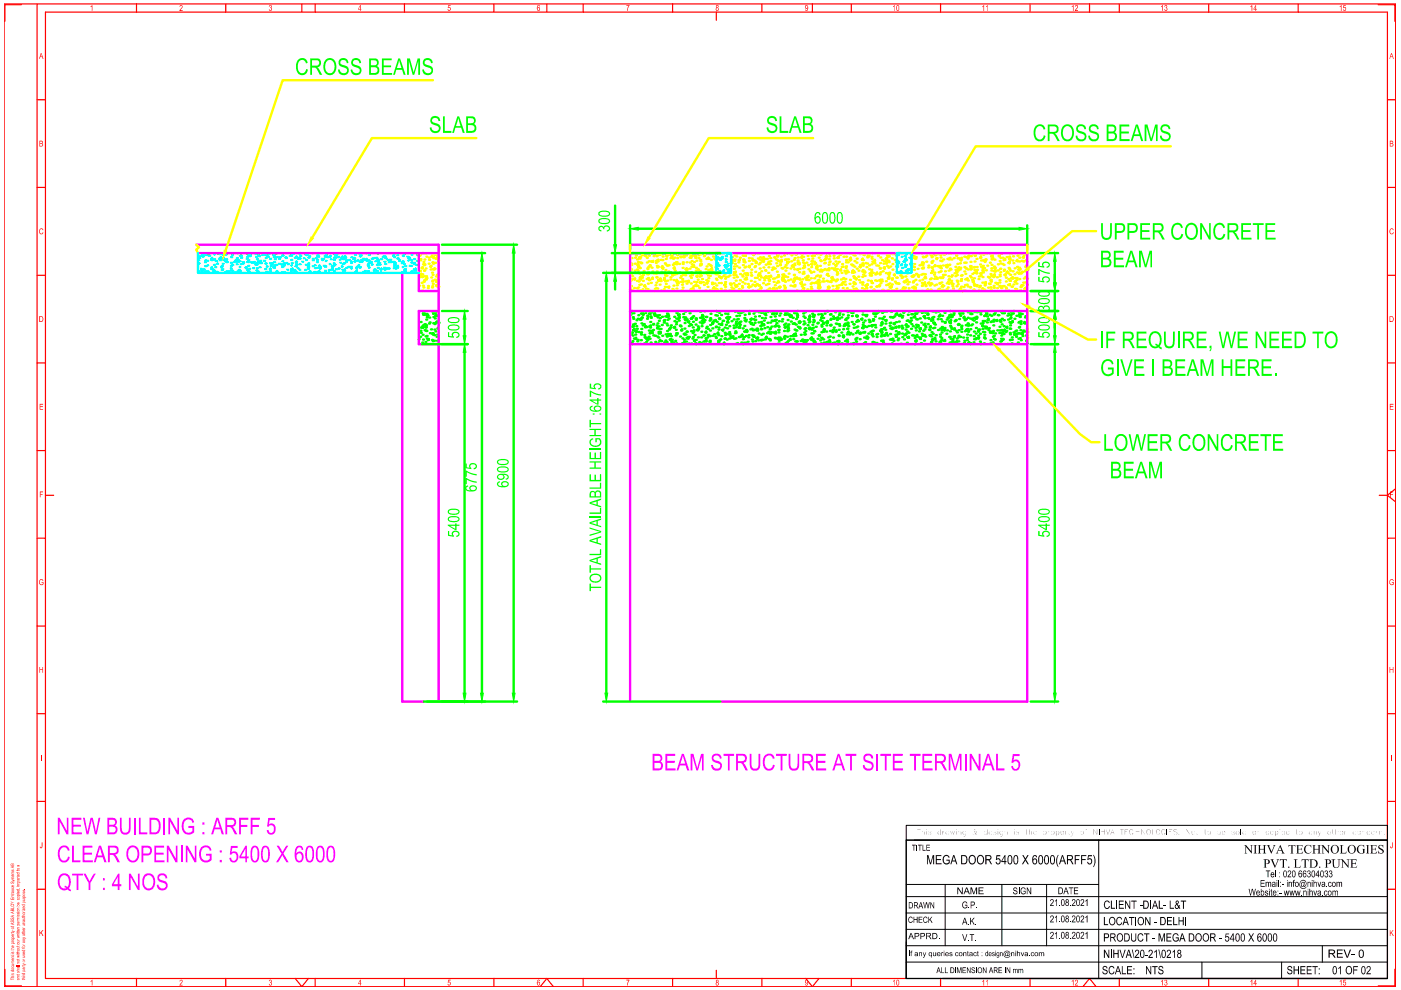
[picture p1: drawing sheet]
<svg xmlns="http://www.w3.org/2000/svg" width="297mm" height="210mm" viewBox="0 0 297 210" stroke-linecap="round" stroke-linejoin="round" font-family="sans-serif">
<!-- layer: megadoor-AM_0 -->
<g fill="none" stroke="#0f0" stroke-width=".51">
<path d="M133.7 66.4l.2-.1v.2zM133.8 66.2h-.2M133.9 65.9h.2M134.1 72.8h-.2M134.3 70l.2-.3 .1 .3zM134.4 68.9v.3h-.2zM134.9 71.6v.3l-.2-.1zM135 70.2l-.3 .1M135.9 67.6l-.3 .1M136.4 66.5l.1 .2h-.2zM136.9 69.2l.1 .2h-.2zM137.1 71.6l-.2 .1"/>
<path d="M137.2 72l.2-.1v.2zM137.6 66.5l.3-.3v.4zM138 69l-.3 .1M138.4 70.6l-.1-.3-.2 .3h.3M138.9 66.4l-.3 .1M139 66.7v.2h-.2zM139.5 69.4v.2h-.2zM140 72.1v.2h-.2zM140.1 70.4l-.2 .2M141 67.8l-.3 .2M141.5 66.9l.1 .3-.2-.1zM141.7 66.8v.3h-.3z"/>
<path d="M142 69.6l.1 .2h-.3zM142.1 70.9l.1 .3-.3-.1zM142.3 71.9l-.3 .1M142.5 72.3l.1 .2h-.2zM143.1 69.3l-.2 .1M144 66.7l-.3 .1M144.1 67.2v.2h-.2zM144.6 69.8v.2h-.2zM144.9 72.7l.2-.2v.3zM145.2 67.7l.3-.3v.3zM145.2 70.7l-.2 .1M145.7 71.7l.3-.3v.4z"/>
<path d="M146.1 68.1l-.2 .1M146.5 67.6l.2-.2v.2zM147.1 70l.1 .3h-.2zM147.4 72.2h-.3M147.5 73l.1-.2 .1 .2M148.2 69.6l-.2 .1M149 68.3l.3-.3v.3zM149.1 67l-.2 .1M149.2 67.6l.1 .2h-.3zM149.5 72.3l.3-.3v.4zM149.5 70.5l.2-.2 .1 .2zM150.4 71l-.3 .1"/>
<path d="M151.2 68.4l-.2 .1M151.6 68l.2-.2v.3zM151.8 65.9h.1M152.3 70.5v.2h-.2zM152.5 72.5h-.2M152.8 68.9l.3-.3v.3zM153.4 69.9l-.3 .1M153.4 73l-.1-.1 .3-.3v.4M154.2 67.3l-.2 .1M154.3 68.1l.1 .2h-.2zM154.8 70.7v.2h-.2zM155.5 71.3l-.3 .1"/>
<path d="M156.4 68.7l-.3 .1M156.9 68.3v.2h-.2zM156.9 69.2v.3h-.3zM157.2 66.2h-.2M157.4 70.9v.3l-.2-.1zM157.6 72.8h-.2M158.5 70.2l-.3 .1M158.8 65.9h.1M159.4 67.5l-.3 .2M159.5 68.7h-.3l.3-.2v.2M159.9 71.2l.1 .2h-.2zM160 65.9h.3"/>
<path d="M160.6 71.6l-.3 .1M160.7 69.8v.3l-.3-.1zM161.5 66v.3l-.2-.1zM161.5 69l-.3 .1M162 68.7v.2h-.2zM162.3 66.4l-.2 .1M162.5 71.4v.2h-.2zM163.6 70.4l-.2 .2M163.7 66.6l.4-.3v.3zM164.1 66.3v.2l-.2-.1M164.5 70.3v.4l-.3-.1zM164.5 67.8l-.3 .1"/>
<path d="M164.5 68.9l.1 .3h-.2zM165 71.6l.1 .3-.2-.1zM166.6 66.5l.1 .2h-.3zM166.6 69.3l-.2 .1M167.1 69.2l.1 .2h-.3zM167.4 72l.2-.1v.2zM167.5 66.7l-.3 .1M167.5 67.2l.3-.3 .1 .3zM168.3 70.9v.4l-.3-.1zM169.1 66.7l.1 .2h-.2zM169.5 69.6l.2-.2v.2zM169.6 68.1l-.2 .1"/>
<path d="M170.2 72.1v.2h-.2zM171.4 67.8l.2-.3 .1 .3zM171.7 66.9l.1 .3-.2-.1zM172.1 71.5l.1 .4-.4-.1zM172.2 69.6l-.2 .2h.2v-.2M172.6 67l-.3 .1M172.7 72.3v.2h-.2zM174.3 67.2v.2h-.2zM174.8 69.8v.2h-.2zM175.2 68.4l.3-.3v.3zM175.3 72.5v.3l-.2-.1zM175.9 72.1l.1 .4-.4-.1z"/>
<path d="M176.9 67.4v.2h-.2zM177.3 70l.1 .3h-.2zM177.7 73l.1-.2 .1 .2M179.2 68.7l.1 .3-.3-.1zM179.4 67.6v.2h-.2zM179.5 73l.2-.3v.3M179.9 70.3v.2h-.2zM181.8 68l.1-.2 .1 .3zM182.4 70.5l.1 .2h-.2zM183 69.2l.1 .4-.3-.1zM184.5 68.1l.1 .2h-.3zM185 70.7l-.2 .2 .2 .1v-.3"/>
<path d="M186.2 65.9l-.1 .2h.3v-.2M186.8 69.8l.1 .4-.3-.1zM187.1 68.3v.2h-.2zM187.4 71.1l.2-.1v.2zM189 65.9v.1l.1-.1M189.6 68.5l.1 .2h-.2zM189.9 66.7l.3-.3v.3zM190.1 71.2v.2h-.2zM190.4 70.7l.3-.3v.4zM191.7 66v.3l-.2-.1zM192.2 68.7v.2h-.2zM192.7 71.4v.2h-.2z"/>
<path d="M193.7 67.3l.3-.3v.3zM194.2 71.3l.3-.3v.4zM194.3 66.3v.2h-.2zM194.7 68.9l.1 .3h-.3zM195.2 71.6l.1 .3-.2-.1zM196.8 66.5v.2h-.2zM197.3 69.2v.2h-.2zM197.5 67.8l.3-.3 .1 .4zM197.6 72l.2-.1v.2zM198 71.9l.3-.3v.4zM199.3 66.7l.1 .3-.2-.1zM199.7 69.6l.1-.2 .1 .2z"/>
<path d="M200.3 72.1l.1 .2h-.2zM201.3 68.4l.3-.3v.4zM201.7 67.1l.2-.1 .1 .2zM201.8 72.5l.3-.3v.3zM202.4 69.6l.1 .2h-.2zM202.9 72.3v.2h-.2zM204.5 67.2v.2h-.2zM205 69.8v.2h-.2zM205.3 72.7l.2-.2v.3zM205.4 68.7v.3h-.3zM205.7 73l.2-.2v.2M207 67.4l.1 .2h-.2z"/>
<path d="M207.5 70v.3h-.2zM207.8 73l.2-.2 .1 .2M209.2 69.3v.3h-.3zM209.6 67.6v.2h-.2zM210.1 70.3v.2h-.2zM212.1 67.8l.1 .3h-.3zM212.5 65.9l-.3 .2 .4 .1-.1-.3M212.6 70.5l.1 .2h-.2zM212.7 70.2l.3-.3v.3h-.2M214.7 68.1v.2h-.2zM215 70.9l.2-.2 .1 .3zM216.1 66.7l.3-.3v.3z"/>
<path d="M216.5 70.8l.3-.3 .1 .3zM217.2 68.3l.1 .2h-.2zM217.6 71.1l.1-.1 .1 .2z"/>
</g>
<circle cx="175.3" cy="65.9" r=".25" fill="#0f0"/>
<g fill="none" stroke="#0f0" stroke-width=".51">
<path d="M133.8 66.2l-.2 .1M134.1 72.8v.2l-.2-.2M135 70.2l-.1 .2-.2-.1M135.9 67.6l-.1 .2-.2-.1M137.1 71.6v.2l-.2-.1M138 69l-.1 .2-.2-.1M138.9 66.4l-.1 .3-.2-.2M140.1 70.4v.3l-.2-.1M141 67.8l-.1 .3-.2-.1M142.3 71.9l-.1 .2-.2-.1M143.1 69.3l-.1 .2-.1-.1M144 66.7l-.1 .2-.2-.1"/>
<path d="M145.2 70.7v.2l-.2-.1M146.1 68.1l-.1 .3-.1-.2M147.4 72.2l-.1 .2-.2-.2M148.2 69.6v.2l-.2-.1M149.1 67l-.1 .2-.1-.1M150.4 71l-.1 .2-.2-.1M151.2 68.4v.3l-.2-.2M151.8 65.9l.2 .2 .1-.2M152.5 72.5l-.1 .2-.1-.2M153.4 69.9l-.1 .2-.2-.1M154.2 67.3v.2l-.2-.1M155.5 71.3l-.1 .2-.2-.1"/>
<path d="M156.4 68.7l-.1 .2-.2-.1M157.2 66.2v.2l-.2-.2M157.6 72.8v.2l-.2-.2M158.5 70.2l-.1 .2-.2-.1M159.4 67.5l-.1 .3-.2-.1M160.6 71.6v.2l-.3-.1M161.5 69l-.1 .2-.2-.1M162.3 66.4v.2l-.2-.1M163.6 70.4l-.1 .2h-.1M164.5 67.8l-.1 .3-.2-.2M165.5 72l.2-.1v.2zM166.6 69.3l-.1 .2-.1-.1"/>
<path d="M167.5 66.7l-.1 .2-.2-.1M168.5 70.8l.2-.1-.1 .2zM169.6 68.1l-.1 .3-.1-.2M170.6 72.2h.2v.2zM171.5 69.7l.2-.1-.1 .2zM172.6 67l-.1 .2-.2-.1M173.6 71.1l.2-.1v.2zM174.5 68.5l.2-.1v.3zM175.3 65.9l.2 .2v-.2M175.7 72.5h.3l-.1 .2zM176.6 70l.3-.1-.1 .2zM177.4 67.4l.3-.1v.2z"/>
<path d="M178.7 71.4l.3-.1-.1 .2zM179.6 68.8l.3-.1-.1 .2zM180.5 66.2l.2-.1-.1 .2zM180.8 72.8l.3-.1-.1 .3zM181.7 70.3l.3-.2-.1 .2zM182.6 67.7l.2-.2v.3zM183.8 71.7l.3-.1-.1 .2zM184.7 69.1l.3-.1-.1 .2zM185.6 66.5l.2-.1-.1 .2zM186.8 70.5l.3-.1-.1 .2zM187.7 67.9l.2-.1v.3zM189 72l.2-.1-.1 .2z"/>
<path d="M189.9 69.4l.2-.1-.1 .2zM190.7 66.8l.3-.1-.1 .2zM192 70.8l.2-.1-.1 .2zM192.8 68.2l.3-.1-.1 .3zM194.1 72.2h.2v.2zM195 69.7l.2-.1-.1 .2zM195.8 67.1l.3-.1-.1 .2zM197.1 71.1l.2-.1v.2zM198 68.5l.2-.1-.1 .3zM198.8 65.9l.2 .2v-.2M199.2 72.5l.3-.1-.1 .3zM200.1 70l.2-.2v.3z"/>
<path d="M200.9 67.4l.3-.1-.1 .2zM202.2 71.4l.3-.1-.1 .2zM203.1 68.8l.2-.1v.2zM203.9 66.2l.3-.1-.1 .2zM204.3 72.8l.3-.1-.1 .2zM205.2 70.2l.3-.1-.1 .2zM206.1 67.6l.2-.1-.1 .3zM207.3 71.7l.3-.1-.1 .2zM208.2 69.1l.2-.1v.2zM209.1 66.5l.2-.1-.1 .2zM210.3 70.5l.3-.1-.1 .2zM211.2 67.9l.2-.1v.3z"/>
<path d="M212.5 72l.2-.1-.1 .2zM213.3 69.4l.3-.1-.1 .2zM214.2 66.8l.2-.1v.2zM215.5 70.8l.2-.1-.1 .2zM216.3 68.2l.3-.1-.1 .3zM217.8 72.2h-.2l.1 .2 .1-.2"/>
</g>
<g fill="#0f0">
<circle cx="134.3" cy="66.4" r=".25"/>
<circle cx="134.3" cy="67.6" r=".25"/>
<circle cx="136.1" cy="66.2" r=".25"/>
<circle cx="134.2" cy="68.8" r=".25"/>
<circle cx="136" cy="67.4" r=".25"/>
<circle cx="134.2" cy="70" r=".25"/>
<circle cx="136" cy="68.6" r=".25"/>
<circle cx="137.9" cy="67.1" r=".25"/>
<circle cx="134.1" cy="71.1" r=".25"/>
<circle cx="136" cy="69.8" r=".25"/>
<circle cx="137.9" cy="68.3" r=".25"/>
<circle cx="139.7" cy="66.8" r=".25"/>
<circle cx="134.1" cy="72.3" r=".25"/>
<circle cx="135.9" cy="70.9" r=".25"/>
<circle cx="137.8" cy="69.5" r=".25"/>
<circle cx="139.7" cy="68" r=".25"/>
<circle cx="141.5" cy="66.6" r=".25"/>
<circle cx="135.9" cy="72.1" r=".25"/>
<circle cx="137.8" cy="70.6" r=".25"/>
<circle cx="139.6" cy="69.2" r=".25"/>
<circle cx="141.5" cy="67.8" r=".25"/>
<circle cx="143.4" cy="66.4" r=".25"/>
<circle cx="137.7" cy="71.8" r=".25"/>
<circle cx="139.6" cy="70.4" r=".25"/>
<circle cx="141.5" cy="69" r=".25"/>
<circle cx="143.4" cy="67.5" r=".25"/>
<circle cx="145.2" cy="66.1" r=".25"/>
<circle cx="139.6" cy="71.6" r=".25"/>
<circle cx="141.4" cy="70.2" r=".25"/>
<circle cx="143.3" cy="68.7" r=".25"/>
<circle cx="145.2" cy="67.3" r=".25"/>
<circle cx="139.5" cy="72.8" r=".25"/>
<circle cx="141.4" cy="71.4" r=".25"/>
<circle cx="143.3" cy="69.9" r=".25"/>
<circle cx="145.1" cy="68.5" r=".25"/>
<circle cx="147" cy="67" r=".25"/>
<circle cx="141.3" cy="72.5" r=".25"/>
<circle cx="143.2" cy="71.1" r=".25"/>
<circle cx="145.1" cy="69.7" r=".25"/>
<circle cx="146.9" cy="68.2" r=".25"/>
<circle cx="148.8" cy="66.8" r=".25"/>
<circle cx="143.2" cy="72.3" r=".25"/>
<circle cx="145.1" cy="70.9" r=".25"/>
<circle cx="146.9" cy="69.4" r=".25"/>
<circle cx="148.8" cy="68" r=".25"/>
<circle cx="150.7" cy="66.5" r=".25"/>
<circle cx="145" cy="72" r=".25"/>
<circle cx="146.8" cy="70.6" r=".25"/>
<circle cx="148.7" cy="69.2" r=".25"/>
<circle cx="150.6" cy="67.7" r=".25"/>
<circle cx="152.5" cy="66.3" r=".25"/>
<circle cx="146.8" cy="71.8" r=".25"/>
<circle cx="148.7" cy="70.3" r=".25"/>
<circle cx="150.6" cy="68.9" r=".25"/>
<circle cx="152.4" cy="67.5" r=".25"/>
<circle cx="154.3" cy="66" r=".25"/>
<circle cx="148.7" cy="71.5" r=".25"/>
<circle cx="150.5" cy="70.1" r=".25"/>
<circle cx="152.4" cy="68.7" r=".25"/>
<circle cx="154.3" cy="67.2" r=".25"/>
<circle cx="148.6" cy="72.7" r=".25"/>
<circle cx="150.5" cy="71.3" r=".25"/>
<circle cx="152.3" cy="69.9" r=".25"/>
<circle cx="154.2" cy="68.4" r=".25"/>
<circle cx="156.1" cy="67" r=".25"/>
<circle cx="150.4" cy="72.5" r=".25"/>
<circle cx="152.3" cy="71.1" r=".25"/>
<circle cx="154.2" cy="69.6" r=".25"/>
<circle cx="156.1" cy="68.2" r=".25"/>
<circle cx="157.9" cy="66.7" r=".25"/>
<circle cx="152.3" cy="72.2" r=".25"/>
<circle cx="154.1" cy="70.8" r=".25"/>
<circle cx="156" cy="69.4" r=".25"/>
<circle cx="157.8" cy="67.9" r=".25"/>
<circle cx="159.8" cy="66.5" r=".25"/>
<circle cx="154.1" cy="72" r=".25"/>
<circle cx="156" cy="70.6" r=".25"/>
<circle cx="157.8" cy="69.1" r=".25"/>
<circle cx="159.7" cy="67.7" r=".25"/>
<circle cx="161.6" cy="66.2" r=".25"/>
<circle cx="155.9" cy="71.7" r=".25"/>
<circle cx="157.8" cy="70.3" r=".25"/>
<circle cx="159.7" cy="68.9" r=".25"/>
<circle cx="161.5" cy="67.4" r=".25"/>
<circle cx="163.4" cy="66" r=".25"/>
<circle cx="155.9" cy="72.9" r=".25"/>
<circle cx="157.7" cy="71.5" r=".25"/>
<circle cx="159.6" cy="70" r=".25"/>
<circle cx="161.5" cy="68.6" r=".25"/>
<circle cx="163.4" cy="67.2" r=".25"/>
<circle cx="157.7" cy="72.7" r=".25"/>
<circle cx="159.6" cy="71.2" r=".25"/>
<circle cx="161.4" cy="69.8" r=".25"/>
<circle cx="163.3" cy="68.4" r=".25"/>
<circle cx="165.2" cy="66.9" r=".25"/>
<circle cx="159.5" cy="72.4" r=".25"/>
<circle cx="161.4" cy="71" r=".25"/>
<circle cx="163.3" cy="69.6" r=".25"/>
<circle cx="165.1" cy="68.1" r=".25"/>
<circle cx="167" cy="66.7" r=".25"/>
<circle cx="161.4" cy="72.2" r=".25"/>
<circle cx="163.2" cy="70.8" r=".25"/>
<circle cx="165.1" cy="69.3" r=".25"/>
<circle cx="167" cy="67.8" r=".25"/>
<circle cx="168.8" cy="66.4" r=".25"/>
<circle cx="163.2" cy="72" r=".25"/>
<circle cx="165" cy="70.5" r=".25"/>
<circle cx="166.9" cy="69" r=".25"/>
<circle cx="168.8" cy="67.6" r=".25"/>
<circle cx="170.7" cy="66.2" r=".25"/>
<circle cx="165" cy="71.7" r=".25"/>
<circle cx="166.9" cy="70.2" r=".25"/>
<circle cx="168.7" cy="68.8" r=".25"/>
<circle cx="170.6" cy="67.4" r=".25"/>
<circle cx="165" cy="72.8" r=".25"/>
<circle cx="166.9" cy="71.4" r=".25"/>
<circle cx="168.7" cy="70" r=".25"/>
<circle cx="170.6" cy="68.6" r=".25"/>
<circle cx="172.5" cy="67.1" r=".25"/>
<circle cx="166.8" cy="72.6" r=".25"/>
<circle cx="168.6" cy="71.2" r=".25"/>
<circle cx="170.5" cy="69.8" r=".25"/>
<circle cx="172.4" cy="68.3" r=".25"/>
<circle cx="174.3" cy="66.9" r=".25"/>
<circle cx="168.6" cy="72.4" r=".25"/>
<circle cx="170.5" cy="70.9" r=".25"/>
<circle cx="172.4" cy="69.5" r=".25"/>
<circle cx="174.2" cy="68.1" r=".25"/>
<circle cx="176.1" cy="66.6" r=".25"/>
<circle cx="170.5" cy="72.1" r=".25"/>
<circle cx="172.3" cy="70.7" r=".25"/>
<circle cx="174.2" cy="69.2" r=".25"/>
<circle cx="176.1" cy="67.8" r=".25"/>
<circle cx="178" cy="66.4" r=".25"/>
<circle cx="172.3" cy="71.9" r=".25"/>
<circle cx="174.1" cy="70.4" r=".25"/>
<circle cx="176" cy="69" r=".25"/>
<circle cx="177.9" cy="67.5" r=".25"/>
<circle cx="179.7" cy="66.2" r=".25"/>
<circle cx="174.1" cy="71.6" r=".25"/>
<circle cx="176" cy="70.2" r=".25"/>
<circle cx="177.9" cy="68.7" r=".25"/>
<circle cx="179.7" cy="67.3" r=".25"/>
<circle cx="174.1" cy="72.8" r=".25"/>
<circle cx="175.9" cy="71.4" r=".25"/>
<circle cx="177.8" cy="69.9" r=".25"/>
<circle cx="179.6" cy="68.5" r=".25"/>
<circle cx="181.6" cy="67" r=".25"/>
<circle cx="175.9" cy="72.5" r=".25"/>
<circle cx="177.8" cy="71.1" r=".25"/>
<circle cx="179.6" cy="69.7" r=".25"/>
<circle cx="181.5" cy="68.2" r=".25"/>
<circle cx="183.4" cy="66.8" r=".25"/>
<circle cx="177.7" cy="72.3" r=".25"/>
<circle cx="179.6" cy="70.9" r=".25"/>
<circle cx="181.5" cy="69.4" r=".25"/>
<circle cx="183.3" cy="68" r=".25"/>
<circle cx="185.2" cy="66.6" r=".25"/>
<circle cx="179.5" cy="72.1" r=".25"/>
<circle cx="181.4" cy="70.6" r=".25"/>
<circle cx="183.3" cy="69.2" r=".25"/>
<circle cx="185.2" cy="67.8" r=".25"/>
<circle cx="187" cy="66.3" r=".25"/>
<circle cx="181.4" cy="71.8" r=".25"/>
<circle cx="183.2" cy="70.4" r=".25"/>
<circle cx="185.1" cy="68.9" r=".25"/>
<circle cx="187" cy="67.5" r=".25"/>
<circle cx="188.9" cy="66.1" r=".25"/>
<circle cx="183.2" cy="71.6" r=".25"/>
<circle cx="185.1" cy="70.1" r=".25"/>
<circle cx="186.9" cy="68.7" r=".25"/>
<circle cx="188.8" cy="67.3" r=".25"/>
<circle cx="183.2" cy="72.8" r=".25"/>
<circle cx="185" cy="71.3" r=".25"/>
<circle cx="186.9" cy="69.9" r=".25"/>
<circle cx="188.8" cy="68.4" r=".25"/>
<circle cx="190.6" cy="67" r=".25"/>
<circle cx="185" cy="72.5" r=".25"/>
<circle cx="186.8" cy="71.1" r=".25"/>
<circle cx="188.8" cy="69.6" r=".25"/>
<circle cx="190.6" cy="68.2" r=".25"/>
<circle cx="192.5" cy="66.7" r=".25"/>
<circle cx="186.8" cy="72.2" r=".25"/>
<circle cx="188.7" cy="70.8" r=".25"/>
<circle cx="190.5" cy="69.4" r=".25"/>
<circle cx="192.4" cy="67.9" r=".25"/>
<circle cx="194.3" cy="66.5" r=".25"/>
<circle cx="188.7" cy="72" r=".25"/>
<circle cx="190.5" cy="70.6" r=".25"/>
<circle cx="192.4" cy="69.1" r=".25"/>
<circle cx="194.3" cy="67.7" r=".25"/>
<circle cx="196.1" cy="66.3" r=".25"/>
<circle cx="190.4" cy="71.8" r=".25"/>
<circle cx="192.3" cy="70.3" r=".25"/>
<circle cx="194.2" cy="68.9" r=".25"/>
<circle cx="196.1" cy="67.5" r=".25"/>
<circle cx="197.9" cy="66" r=".25"/>
<circle cx="192.3" cy="71.5" r=".25"/>
<circle cx="194.2" cy="70" r=".25"/>
<circle cx="196" cy="68.7" r=".25"/>
<circle cx="197.9" cy="67.2" r=".25"/>
<circle cx="192.3" cy="72.7" r=".25"/>
<circle cx="194.1" cy="71.2" r=".25"/>
<circle cx="196" cy="69.8" r=".25"/>
<circle cx="197.9" cy="68.4" r=".25"/>
<circle cx="199.8" cy="67" r=".25"/>
<circle cx="194.1" cy="72.4" r=".25"/>
<circle cx="195.9" cy="71" r=".25"/>
<circle cx="197.8" cy="69.6" r=".25"/>
<circle cx="199.7" cy="68.1" r=".25"/>
<circle cx="201.5" cy="66.7" r=".25"/>
<circle cx="195.9" cy="72.2" r=".25"/>
<circle cx="197.8" cy="70.8" r=".25"/>
<circle cx="199.7" cy="69.3" r=".25"/>
<circle cx="201.5" cy="67.9" r=".25"/>
<circle cx="203.4" cy="66.4" r=".25"/>
<circle cx="197.7" cy="72" r=".25"/>
<circle cx="199.6" cy="70.5" r=".25"/>
<circle cx="201.5" cy="69.1" r=".25"/>
<circle cx="203.4" cy="67.6" r=".25"/>
<circle cx="205.2" cy="66.2" r=".25"/>
<circle cx="199.6" cy="71.7" r=".25"/>
<circle cx="201.4" cy="70.3" r=".25"/>
<circle cx="203.3" cy="68.8" r=".25"/>
<circle cx="205.2" cy="67.4" r=".25"/>
<circle cx="207" cy="66" r=".25"/>
<circle cx="199.5" cy="72.9" r=".25"/>
<circle cx="201.4" cy="71.4" r=".25"/>
<circle cx="203.3" cy="70" r=".25"/>
<circle cx="205.1" cy="68.6" r=".25"/>
<circle cx="207" cy="67.2" r=".25"/>
<circle cx="201.3" cy="72.6" r=".25"/>
<circle cx="203.2" cy="71.2" r=".25"/>
<circle cx="205.1" cy="69.8" r=".25"/>
<circle cx="207" cy="68.4" r=".25"/>
<circle cx="208.8" cy="66.9" r=".25"/>
<circle cx="203.2" cy="72.4" r=".25"/>
<circle cx="205" cy="70.9" r=".25"/>
<circle cx="206.9" cy="69.5" r=".25"/>
<circle cx="208.8" cy="68.1" r=".25"/>
<circle cx="210.7" cy="66.6" r=".25"/>
<circle cx="205" cy="72.1" r=".25"/>
<circle cx="206.9" cy="70.7" r=".25"/>
<circle cx="208.7" cy="69.2" r=".25"/>
<circle cx="210.6" cy="67.8" r=".25"/>
<circle cx="212.5" cy="66.4" r=".25"/>
<circle cx="206.8" cy="71.9" r=".25"/>
<circle cx="208.7" cy="70.4" r=".25"/>
<circle cx="210.6" cy="69" r=".25"/>
<circle cx="212.4" cy="67.6" r=".25"/>
<circle cx="214.3" cy="66.2" r=".25"/>
<circle cx="208.6" cy="71.6" r=".25"/>
<circle cx="210.6" cy="70.2" r=".25"/>
<circle cx="212.4" cy="68.8" r=".25"/>
<circle cx="214.3" cy="67.3" r=".25"/>
<circle cx="208.6" cy="72.8" r=".25"/>
<circle cx="210.5" cy="71.4" r=".25"/>
<circle cx="212.3" cy="70" r=".25"/>
<circle cx="214.2" cy="68.5" r=".25"/>
<circle cx="216.1" cy="67.1" r=".25"/>
<circle cx="210.5" cy="72.6" r=".25"/>
<circle cx="212.3" cy="71.1" r=".25"/>
<circle cx="214.2" cy="69.7" r=".25"/>
<circle cx="216.1" cy="68.3" r=".25"/>
<circle cx="212.2" cy="72.3" r=".25"/>
<circle cx="214.2" cy="70.9" r=".25"/>
<circle cx="216" cy="69.5" r=".25"/>
<circle cx="214.1" cy="72.1" r=".25"/>
<circle cx="216" cy="70.6" r=".25"/>
<circle cx="215.9" cy="71.8" r=".25"/>
<circle cx="217.8" cy="70.4" r=".25"/>
<circle cx="217.7" cy="71.6" r=".25"/>
<circle cx="217.7" cy="72.8" r=".25"/>
<circle cx="133.6" cy="66.8" r=".25"/>
<circle cx="135.9" cy="66.5" r=".25"/>
<circle cx="136.8" cy="66.4" r=".25"/>
<circle cx="138.1" cy="66.2" r=".25"/>
<circle cx="134.9" cy="67.9" r=".25"/>
<circle cx="135.8" cy="67.8" r=".25"/>
<circle cx="137.2" cy="67.6" r=".25"/>
<circle cx="139.4" cy="67.3" r=".25"/>
<circle cx="140.4" cy="67.2" r=".25"/>
<circle cx="141.7" cy="67" r=".25"/>
<circle cx="144" cy="66.7" r=".25"/>
<circle cx="144.9" cy="66.6" r=".25"/>
<circle cx="146.2" cy="66.4" r=".25"/>
<circle cx="148.4" cy="66.1" r=".25"/>
<circle cx="149.3" cy="66" r=".25"/>
<circle cx="134" cy="69.3" r=".25"/>
<circle cx="134.9" cy="69.2" r=".25"/>
<circle cx="136.3" cy="69" r=".25"/>
<circle cx="138.5" cy="68.7" r=".25"/>
<circle cx="139.4" cy="68.6" r=".25"/>
<circle cx="140.7" cy="68.4" r=".25"/>
<circle cx="143" cy="68.1" r=".25"/>
<circle cx="143.9" cy="68" r=".25"/>
<circle cx="145.2" cy="67.8" r=".25"/>
<circle cx="147.5" cy="67.5" r=".25"/>
<circle cx="148.4" cy="67.4" r=".25"/>
<circle cx="149.8" cy="67.2" r=".25"/>
<circle cx="152" cy="66.9" r=".25"/>
<circle cx="152.9" cy="66.8" r=".25"/>
<circle cx="154.2" cy="66.6" r=".25"/>
<circle cx="156.5" cy="66.3" r=".25"/>
<circle cx="157.4" cy="66.2" r=".25"/>
<circle cx="158.7" cy="66" r=".25"/>
<circle cx="134" cy="70.6" r=".25"/>
<circle cx="135.3" cy="70.4" r=".25"/>
<circle cx="137.6" cy="70.1" r=".25"/>
<circle cx="138.5" cy="70" r=".25"/>
<circle cx="139.8" cy="69.8" r=".25"/>
<circle cx="142.1" cy="69.5" r=".25"/>
<circle cx="142.9" cy="69.4" r=".25"/>
<circle cx="144.3" cy="69.2" r=".25"/>
<circle cx="146.5" cy="68.9" r=".25"/>
<circle cx="147.5" cy="68.8" r=".25"/>
<circle cx="148.8" cy="68.6" r=".25"/>
<circle cx="151.1" cy="68.3" r=".25"/>
<circle cx="152" cy="68.2" r=".25"/>
<circle cx="153.3" cy="68" r=".25"/>
<circle cx="155.6" cy="67.7" r=".25"/>
<circle cx="156.4" cy="67.6" r=".25"/>
<circle cx="157.8" cy="67.4" r=".25"/>
<circle cx="160" cy="67.1" r=".25"/>
<circle cx="160.9" cy="67" r=".25"/>
<circle cx="162.3" cy="66.8" r=".25"/>
<circle cx="164.5" cy="66.5" r=".25"/>
<circle cx="165.4" cy="66.4" r=".25"/>
<circle cx="166.8" cy="66.2" r=".25"/>
<circle cx="169" cy="65.9" r=".25"/>
<circle cx="134.4" cy="71.8" r=".25"/>
<circle cx="136.6" cy="71.5" r=".25"/>
<circle cx="137.5" cy="71.4" r=".25"/>
<circle cx="138.9" cy="71.2" r=".25"/>
<circle cx="141.1" cy="70.9" r=".25"/>
<circle cx="142" cy="70.8" r=".25"/>
<circle cx="143.4" cy="70.6" r=".25"/>
<circle cx="145.6" cy="70.3" r=".25"/>
<circle cx="146.5" cy="70.2" r=".25"/>
<circle cx="147.9" cy="70" r=".25"/>
<circle cx="150.1" cy="69.8" r=".25"/>
<circle cx="151" cy="69.6" r=".25"/>
<circle cx="152.3" cy="69.5" r=".25"/>
<circle cx="154.6" cy="69.2" r=".25"/>
<circle cx="155.5" cy="69" r=".25"/>
<circle cx="156.9" cy="68.9" r=".25"/>
<circle cx="159.1" cy="68.6" r=".25"/>
<circle cx="160" cy="68.4" r=".25"/>
<circle cx="161.4" cy="68.3" r=".25"/>
<circle cx="163.6" cy="68" r=".25"/>
<circle cx="164.5" cy="67.8" r=".25"/>
<circle cx="165.8" cy="67.7" r=".25"/>
<circle cx="168.1" cy="67.4" r=".25"/>
<circle cx="169" cy="67.3" r=".25"/>
<circle cx="170.3" cy="67.1" r=".25"/>
<circle cx="172.6" cy="66.8" r=".25"/>
<circle cx="173.5" cy="66.7" r=".25"/>
<circle cx="174.8" cy="66.5" r=".25"/>
<circle cx="177.1" cy="66.2" r=".25"/>
<circle cx="178" cy="66.1" r=".25"/>
<circle cx="135.7" cy="72.9" r=".25"/>
<circle cx="136.6" cy="72.8" r=".25"/>
<circle cx="138" cy="72.6" r=".25"/>
<circle cx="140.2" cy="72.3" r=".25"/>
<circle cx="141.1" cy="72.2" r=".25"/>
<circle cx="142.4" cy="72" r=".25"/>
<circle cx="144.7" cy="71.7" r=".25"/>
<circle cx="145.6" cy="71.6" r=".25"/>
<circle cx="146.9" cy="71.4" r=".25"/>
<circle cx="149.2" cy="71.1" r=".25"/>
<circle cx="150.1" cy="71" r=".25"/>
<circle cx="151.4" cy="70.9" r=".25"/>
<circle cx="153.7" cy="70.6" r=".25"/>
<circle cx="154.6" cy="70.4" r=".25"/>
<circle cx="155.9" cy="70.3" r=".25"/>
<circle cx="158.2" cy="70" r=".25"/>
<circle cx="159.1" cy="69.8" r=".25"/>
<circle cx="160.4" cy="69.7" r=".25"/>
<circle cx="162.7" cy="69.4" r=".25"/>
<circle cx="163.6" cy="69.2" r=".25"/>
<circle cx="164.9" cy="69.1" r=".25"/>
<circle cx="167.2" cy="68.8" r=".25"/>
<circle cx="168" cy="68.7" r=".25"/>
<circle cx="169.4" cy="68.5" r=".25"/>
<circle cx="171.6" cy="68.2" r=".25"/>
<circle cx="172.5" cy="68.1" r=".25"/>
<circle cx="173.9" cy="67.9" r=".25"/>
<circle cx="176.1" cy="67.6" r=".25"/>
<circle cx="177" cy="67.5" r=".25"/>
<circle cx="178.4" cy="67.3" r=".25"/>
<circle cx="180.6" cy="67" r=".25"/>
<circle cx="181.5" cy="66.9" r=".25"/>
<circle cx="182.9" cy="66.7" r=".25"/>
<circle cx="185.2" cy="66.4" r=".25"/>
<circle cx="186" cy="66.3" r=".25"/>
<circle cx="187.4" cy="66.1" r=".25"/>
<circle cx="146" cy="72.8" r=".25"/>
<circle cx="148.2" cy="72.5" r=".25"/>
<circle cx="149.1" cy="72.4" r=".25"/>
<circle cx="150.5" cy="72.2" r=".25"/>
<circle cx="152.7" cy="72" r=".25"/>
<circle cx="153.6" cy="71.8" r=".25"/>
<circle cx="155" cy="71.7" r=".25"/>
<circle cx="157.2" cy="71.4" r=".25"/>
<circle cx="158.1" cy="71.2" r=".25"/>
<circle cx="159.5" cy="71.1" r=".25"/>
<circle cx="161.7" cy="70.8" r=".25"/>
<circle cx="162.6" cy="70.6" r=".25"/>
<circle cx="164" cy="70.5" r=".25"/>
<circle cx="166.2" cy="70.2" r=".25"/>
<circle cx="167.1" cy="70" r=".25"/>
<circle cx="168.5" cy="69.9" r=".25"/>
<circle cx="170.7" cy="69.6" r=".25"/>
<circle cx="171.6" cy="69.5" r=".25"/>
<circle cx="173" cy="69.3" r=".25"/>
<circle cx="175.2" cy="69" r=".25"/>
<circle cx="176.1" cy="68.9" r=".25"/>
<circle cx="177.4" cy="68.7" r=".25"/>
<circle cx="179.7" cy="68.4" r=".25"/>
<circle cx="180.6" cy="68.3" r=".25"/>
<circle cx="181.9" cy="68.1" r=".25"/>
<circle cx="184.2" cy="67.8" r=".25"/>
<circle cx="185.1" cy="67.7" r=".25"/>
<circle cx="186.4" cy="67.5" r=".25"/>
<circle cx="188.7" cy="67.2" r=".25"/>
<circle cx="189.6" cy="67.1" r=".25"/>
<circle cx="190.9" cy="66.9" r=".25"/>
<circle cx="193.2" cy="66.6" r=".25"/>
<circle cx="194.1" cy="66.5" r=".25"/>
<circle cx="195.4" cy="66.3" r=".25"/>
<circle cx="197.7" cy="66" r=".25"/>
<circle cx="156.3" cy="72.8" r=".25"/>
<circle cx="157.2" cy="72.6" r=".25"/>
<circle cx="158.5" cy="72.5" r=".25"/>
<circle cx="160.8" cy="72.2" r=".25"/>
<circle cx="161.7" cy="72" r=".25"/>
<circle cx="163" cy="71.9" r=".25"/>
<circle cx="165.3" cy="71.6" r=".25"/>
<circle cx="166.2" cy="71.5" r=".25"/>
<circle cx="167.5" cy="71.3" r=".25"/>
<circle cx="169.8" cy="71" r=".25"/>
<circle cx="170.7" cy="70.9" r=".25"/>
<circle cx="172" cy="70.7" r=".25"/>
<circle cx="174.3" cy="70.4" r=".25"/>
<circle cx="175.2" cy="70.3" r=".25"/>
<circle cx="176.5" cy="70.1" r=".25"/>
<circle cx="178.8" cy="69.8" r=".25"/>
<circle cx="181" cy="69.5" r=".25"/>
<circle cx="183.2" cy="69.2" r=".25"/>
<circle cx="184.1" cy="69.1" r=".25"/>
<circle cx="185.5" cy="68.9" r=".25"/>
<circle cx="187.7" cy="68.6" r=".25"/>
<circle cx="188.6" cy="68.5" r=".25"/>
<circle cx="190" cy="68.3" r=".25"/>
<circle cx="192.2" cy="68" r=".25"/>
<circle cx="193.2" cy="67.9" r=".25"/>
<circle cx="194.5" cy="67.7" r=".25"/>
<circle cx="196.8" cy="67.4" r=".25"/>
<circle cx="197.6" cy="67.3" r=".25"/>
<circle cx="199" cy="67.1" r=".25"/>
<circle cx="201.2" cy="66.8" r=".25"/>
<circle cx="202.1" cy="66.7" r=".25"/>
<circle cx="203.5" cy="66.6" r=".25"/>
<circle cx="205.7" cy="66.3" r=".25"/>
<circle cx="206.6" cy="66.2" r=".25"/>
<circle cx="208" cy="66" r=".25"/>
<circle cx="165.3" cy="72.9" r=".25"/>
<circle cx="166.6" cy="72.7" r=".25"/>
<circle cx="168.9" cy="72.4" r=".25"/>
<circle cx="169.7" cy="72.3" r=".25"/>
<circle cx="171.1" cy="72.1" r=".25"/>
<circle cx="173.3" cy="71.8" r=".25"/>
<circle cx="174.2" cy="71.7" r=".25"/>
<circle cx="175.6" cy="71.5" r=".25"/>
<circle cx="177.8" cy="71.2" r=".25"/>
<circle cx="178.7" cy="71.1" r=".25"/>
<circle cx="180.1" cy="70.9" r=".25"/>
<circle cx="182.3" cy="70.6" r=".25"/>
<circle cx="183.2" cy="70.5" r=".25"/>
<circle cx="184.6" cy="70.3" r=".25"/>
<circle cx="186.8" cy="70" r=".25"/>
<circle cx="187.7" cy="69.9" r=".25"/>
<circle cx="189" cy="69.8" r=".25"/>
<circle cx="191.3" cy="69.5" r=".25"/>
<circle cx="192.2" cy="69.3" r=".25"/>
<circle cx="193.5" cy="69.2" r=".25"/>
<circle cx="195.8" cy="68.9" r=".25"/>
<circle cx="196.7" cy="68.7" r=".25"/>
<circle cx="198" cy="68.6" r=".25"/>
<circle cx="200.3" cy="68.3" r=".25"/>
<circle cx="201.2" cy="68.1" r=".25"/>
<circle cx="202.6" cy="68" r=".25"/>
<circle cx="204.8" cy="67.7" r=".25"/>
<circle cx="205.7" cy="67.5" r=".25"/>
<circle cx="207" cy="67.4" r=".25"/>
<circle cx="209.3" cy="67.1" r=".25"/>
<circle cx="210.2" cy="67" r=".25"/>
<circle cx="211.5" cy="66.8" r=".25"/>
<circle cx="213.8" cy="66.5" r=".25"/>
<circle cx="214.7" cy="66.4" r=".25"/>
<circle cx="216" cy="66.2" r=".25"/>
<circle cx="174.7" cy="72.9" r=".25"/>
<circle cx="176.9" cy="72.6" r=".25"/>
<circle cx="177.8" cy="72.5" r=".25"/>
<circle cx="179.1" cy="72.3" r=".25"/>
<circle cx="181.4" cy="72" r=".25"/>
<circle cx="182.3" cy="71.9" r=".25"/>
<circle cx="183.6" cy="71.7" r=".25"/>
<circle cx="185.9" cy="71.4" r=".25"/>
<circle cx="186.8" cy="71.3" r=".25"/>
<circle cx="188.1" cy="71.1" r=".25"/>
<circle cx="190.4" cy="70.9" r=".25"/>
<circle cx="191.2" cy="70.7" r=".25"/>
<circle cx="192.6" cy="70.6" r=".25"/>
<circle cx="194.8" cy="70.3" r=".25"/>
<circle cx="195.7" cy="70.1" r=".25"/>
<circle cx="197.1" cy="70" r=".25"/>
<circle cx="199.3" cy="69.7" r=".25"/>
<circle cx="200.3" cy="69.5" r=".25"/>
<circle cx="201.6" cy="69.4" r=".25"/>
<circle cx="203.9" cy="69.1" r=".25"/>
<circle cx="204.8" cy="68.9" r=".25"/>
<circle cx="206.1" cy="68.8" r=".25"/>
<circle cx="208.4" cy="68.5" r=".25"/>
<circle cx="209.2" cy="68.4" r=".25"/>
<circle cx="210.6" cy="68.2" r=".25"/>
<circle cx="212.8" cy="67.9" r=".25"/>
<circle cx="213.7" cy="67.8" r=".25"/>
<circle cx="215.1" cy="67.6" r=".25"/>
<circle cx="217.3" cy="67.3" r=".25"/>
<circle cx="184.9" cy="72.8" r=".25"/>
<circle cx="185.8" cy="72.7" r=".25"/>
<circle cx="187.2" cy="72.5" r=".25"/>
<circle cx="189.4" cy="72.2" r=".25"/>
<circle cx="190.3" cy="72.1" r=".25"/>
<circle cx="191.7" cy="72" r=".25"/>
<circle cx="193.9" cy="71.7" r=".25"/>
<circle cx="194.8" cy="71.5" r=".25"/>
<circle cx="196.2" cy="71.4" r=".25"/>
<circle cx="198.4" cy="71.1" r=".25"/>
<circle cx="199.3" cy="70.9" r=".25"/>
<circle cx="200.6" cy="70.8" r=".25"/>
<circle cx="202.9" cy="70.5" r=".25"/>
<circle cx="203.8" cy="70.3" r=".25"/>
<circle cx="205.1" cy="70.2" r=".25"/>
<circle cx="207.4" cy="69.9" r=".25"/>
<circle cx="208.3" cy="69.8" r=".25"/>
<circle cx="209.7" cy="69.6" r=".25"/>
<circle cx="211.9" cy="69.3" r=".25"/>
<circle cx="212.8" cy="69.2" r=".25"/>
<circle cx="214.2" cy="69" r=".25"/>
<circle cx="216.4" cy="68.7" r=".25"/>
<circle cx="217.3" cy="68.6" r=".25"/>
<circle cx="193.9" cy="73" r=".25"/>
<circle cx="195.2" cy="72.8" r=".25"/>
<circle cx="197.5" cy="72.5" r=".25"/>
<circle cx="198.4" cy="72.4" r=".25"/>
<circle cx="199.7" cy="72.2" r=".25"/>
<circle cx="202" cy="71.9" r=".25"/>
<circle cx="202.8" cy="71.8" r=".25"/>
<circle cx="204.2" cy="71.6" r=".25"/>
<circle cx="206.4" cy="71.3" r=".25"/>
<circle cx="207.4" cy="71.2" r=".25"/>
<circle cx="208.7" cy="71" r=".25"/>
<circle cx="211" cy="70.7" r=".25"/>
<circle cx="211.9" cy="70.6" r=".25"/>
<circle cx="213.2" cy="70.4" r=".25"/>
<circle cx="215.5" cy="70.1" r=".25"/>
<circle cx="216.4" cy="70" r=".25"/>
<circle cx="217.7" cy="69.8" r=".25"/>
<circle cx="205.5" cy="72.7" r=".25"/>
<circle cx="206.4" cy="72.6" r=".25"/>
<circle cx="207.8" cy="72.4" r=".25"/>
<circle cx="210" cy="72.1" r=".25"/>
<circle cx="210.9" cy="72" r=".25"/>
<circle cx="212.2" cy="71.8" r=".25"/>
<circle cx="214.5" cy="71.5" r=".25"/>
<circle cx="215.4" cy="71.4" r=".25"/>
<circle cx="216.8" cy="71.2" r=".25"/>
<circle cx="213.6" cy="72.9" r=".25"/>
<circle cx="214.5" cy="72.8" r=".25"/>
<circle cx="215.8" cy="72.6" r=".25"/>
<circle cx="216.6" cy="66.6" r=".25"/>
<circle cx="217.4" cy="67" r=".25"/>
<circle cx="214.7" cy="66.5" r=".25"/>
<circle cx="215.5" cy="67" r=".25"/>
<circle cx="212.8" cy="66.4" r=".25"/>
<circle cx="213.6" cy="66.9" r=".25"/>
<circle cx="215.9" cy="68.4" r=".25"/>
<circle cx="210.9" cy="66.3" r=".25"/>
<circle cx="211.7" cy="66.8" r=".25"/>
<circle cx="214" cy="68.3" r=".25"/>
<circle cx="217.2" cy="70.3" r=".25"/>
<circle cx="209" cy="66.2" r=".25"/>
<circle cx="209.8" cy="66.7" r=".25"/>
<circle cx="212.1" cy="68.2" r=".25"/>
<circle cx="215.3" cy="70.2" r=".25"/>
<circle cx="216" cy="70.7" r=".25"/>
<circle cx="207.1" cy="66.2" r=".25"/>
<circle cx="207.9" cy="66.7" r=".25"/>
<circle cx="210.2" cy="68.1" r=".25"/>
<circle cx="213.3" cy="70.1" r=".25"/>
<circle cx="214.1" cy="70.6" r=".25"/>
<circle cx="216.4" cy="72.1" r=".25"/>
<circle cx="205.2" cy="66.1" r=".25"/>
<circle cx="206" cy="66.6" r=".25"/>
<circle cx="208.4" cy="68.1" r=".25"/>
<circle cx="211.4" cy="70" r=".25"/>
<circle cx="212.2" cy="70.5" r=".25"/>
<circle cx="214.5" cy="72" r=".25"/>
<circle cx="203.3" cy="66" r=".25"/>
<circle cx="204.1" cy="66.5" r=".25"/>
<circle cx="206.4" cy="68" r=".25"/>
<circle cx="209.5" cy="70" r=".25"/>
<circle cx="210.3" cy="70.5" r=".25"/>
<circle cx="212.6" cy="72" r=".25"/>
<circle cx="201.4" cy="65.9" r=".25"/>
<circle cx="202.2" cy="66.4" r=".25"/>
<circle cx="204.5" cy="67.9" r=".25"/>
<circle cx="207.6" cy="69.9" r=".25"/>
<circle cx="208.4" cy="70.4" r=".25"/>
<circle cx="210.7" cy="71.9" r=".25"/>
<circle cx="200.3" cy="66.3" r=".25"/>
<circle cx="202.6" cy="67.8" r=".25"/>
<circle cx="205.7" cy="69.8" r=".25"/>
<circle cx="206.5" cy="70.3" r=".25"/>
<circle cx="208.8" cy="71.8" r=".25"/>
<circle cx="198.4" cy="66.2" r=".25"/>
<circle cx="200.7" cy="67.8" r=".25"/>
<circle cx="203.8" cy="69.8" r=".25"/>
<circle cx="204.6" cy="70.2" r=".25"/>
<circle cx="206.9" cy="71.7" r=".25"/>
<circle cx="196.5" cy="66.2" r=".25"/>
<circle cx="198.8" cy="67.7" r=".25"/>
<circle cx="201.9" cy="69.7" r=".25"/>
<circle cx="202.7" cy="70.1" r=".25"/>
<circle cx="205" cy="71.6" r=".25"/>
<circle cx="194.5" cy="66.1" r=".25"/>
<circle cx="196.9" cy="67.6" r=".25"/>
<circle cx="200" cy="69.6" r=".25"/>
<circle cx="200.8" cy="70" r=".25"/>
<circle cx="203.1" cy="71.5" r=".25"/>
<circle cx="192.7" cy="66" r=".25"/>
<circle cx="195" cy="67.5" r=".25"/>
<circle cx="198.1" cy="69.5" r=".25"/>
<circle cx="198.9" cy="70" r=".25"/>
<circle cx="201.2" cy="71.4" r=".25"/>
<circle cx="193.1" cy="67.4" r=".25"/>
<circle cx="196.2" cy="69.4" r=".25"/>
<circle cx="197" cy="69.9" r=".25"/>
<circle cx="199.3" cy="71.4" r=".25"/>
<circle cx="191.2" cy="67.3" r=".25"/>
<circle cx="194.3" cy="69.3" r=".25"/>
<circle cx="195.1" cy="69.8" r=".25"/>
<circle cx="197.4" cy="71.3" r=".25"/>
<circle cx="189.3" cy="67.3" r=".25"/>
<circle cx="192.4" cy="69.2" r=".25"/>
<circle cx="193.2" cy="69.7" r=".25"/>
<circle cx="195.5" cy="71.2" r=".25"/>
<circle cx="187.4" cy="67.2" r=".25"/>
<circle cx="190.5" cy="69.2" r=".25"/>
<circle cx="191.2" cy="69.7" r=".25"/>
<circle cx="193.6" cy="71.1" r=".25"/>
<circle cx="185.5" cy="67.1" r=".25"/>
<circle cx="188.6" cy="69.1" r=".25"/>
<circle cx="189.3" cy="69.6" r=".25"/>
<circle cx="191.7" cy="71.1" r=".25"/>
<circle cx="183.6" cy="67" r=".25"/>
<circle cx="186.7" cy="69" r=".25"/>
<circle cx="187.4" cy="69.5" r=".25"/>
<circle cx="189.8" cy="71" r=".25"/>
<circle cx="181.7" cy="67" r=".25"/>
<circle cx="184.8" cy="68.9" r=".25"/>
<circle cx="185.6" cy="69.4" r=".25"/>
<circle cx="187.9" cy="70.9" r=".25"/>
<circle cx="191" cy="72.9" r=".25"/>
<circle cx="179.8" cy="66.9" r=".25"/>
<circle cx="182.9" cy="68.9" r=".25"/>
<circle cx="183.7" cy="69.3" r=".25"/>
<circle cx="186" cy="70.8" r=".25"/>
<circle cx="189.1" cy="72.8" r=".25"/>
<circle cx="177.9" cy="66.8" r=".25"/>
<circle cx="181" cy="68.8" r=".25"/>
<circle cx="181.8" cy="69.2" r=".25"/>
<circle cx="184.1" cy="70.7" r=".25"/>
<circle cx="187.2" cy="72.7" r=".25"/>
<circle cx="176" cy="66.7" r=".25"/>
<circle cx="179.1" cy="68.7" r=".25"/>
<circle cx="179.9" cy="69.2" r=".25"/>
<circle cx="182.2" cy="70.6" r=".25"/>
<circle cx="185.3" cy="72.6" r=".25"/>
<circle cx="174.1" cy="66.6" r=".25"/>
<circle cx="177.2" cy="68.6" r=".25"/>
<circle cx="178" cy="69.1" r=".25"/>
<circle cx="180.3" cy="70.6" r=".25"/>
<circle cx="183.4" cy="72.5" r=".25"/>
<circle cx="172.2" cy="66.5" r=".25"/>
<circle cx="175.3" cy="68.5" r=".25"/>
<circle cx="176.1" cy="69" r=".25"/>
<circle cx="178.4" cy="70.5" r=".25"/>
<circle cx="181.5" cy="72.5" r=".25"/>
<circle cx="170.3" cy="66.4" r=".25"/>
<circle cx="173.4" cy="68.4" r=".25"/>
<circle cx="174.1" cy="68.9" r=".25"/>
<circle cx="176.5" cy="70.4" r=".25"/>
<circle cx="179.6" cy="72.4" r=".25"/>
<circle cx="180.3" cy="72.9" r=".25"/>
<circle cx="168.4" cy="66.4" r=".25"/>
<circle cx="171.5" cy="68.4" r=".25"/>
<circle cx="172.2" cy="68.9" r=".25"/>
<circle cx="174.6" cy="70.3" r=".25"/>
<circle cx="178.5" cy="72.8" r=".25"/>
<circle cx="166.5" cy="66.3" r=".25"/>
<circle cx="169.6" cy="68.3" r=".25"/>
<circle cx="170.3" cy="68.8" r=".25"/>
<circle cx="172.7" cy="70.3" r=".25"/>
<circle cx="175.8" cy="72.2" r=".25"/>
<circle cx="176.6" cy="72.7" r=".25"/>
<circle cx="164.6" cy="66.2" r=".25"/>
<circle cx="167.7" cy="68.2" r=".25"/>
<circle cx="168.4" cy="68.7" r=".25"/>
<circle cx="170.8" cy="70.2" r=".25"/>
<circle cx="173.9" cy="72.2" r=".25"/>
<circle cx="174.7" cy="72.6" r=".25"/>
<circle cx="162.7" cy="66.2" r=".25"/>
<circle cx="165.8" cy="68.1" r=".25"/>
<circle cx="166.5" cy="68.6" r=".25"/>
<circle cx="168.9" cy="70.1" r=".25"/>
<circle cx="172" cy="72.1" r=".25"/>
<circle cx="172.7" cy="72.5" r=".25"/>
<circle cx="160.8" cy="66.1" r=".25"/>
<circle cx="163.9" cy="68.1" r=".25"/>
<circle cx="164.6" cy="68.5" r=".25"/>
<circle cx="166.9" cy="70" r=".25"/>
<circle cx="170.1" cy="72" r=".25"/>
<circle cx="170.8" cy="72.5" r=".25"/>
<circle cx="158.9" cy="66" r=".25"/>
<circle cx="162" cy="68" r=".25"/>
<circle cx="162.7" cy="68.4" r=".25"/>
<circle cx="165.1" cy="69.9" r=".25"/>
<circle cx="168.2" cy="71.9" r=".25"/>
<circle cx="160" cy="67.9" r=".25"/>
<circle cx="160.8" cy="68.4" r=".25"/>
<circle cx="163.2" cy="69.8" r=".25"/>
<circle cx="166.3" cy="71.8" r=".25"/>
<circle cx="167" cy="72.3" r=".25"/>
<circle cx="158.1" cy="67.8" r=".25"/>
<circle cx="158.9" cy="68.3" r=".25"/>
<circle cx="161.3" cy="69.8" r=".25"/>
<circle cx="164.4" cy="71.7" r=".25"/>
<circle cx="165.1" cy="72.2" r=".25"/>
<circle cx="156.3" cy="67.7" r=".25"/>
<circle cx="157" cy="68.2" r=".25"/>
<circle cx="159.4" cy="69.7" r=".25"/>
<circle cx="162.5" cy="71.7" r=".25"/>
<circle cx="163.2" cy="72.2" r=".25"/>
<circle cx="154.4" cy="67.6" r=".25"/>
<circle cx="155.1" cy="68.1" r=".25"/>
<circle cx="157.5" cy="69.6" r=".25"/>
<circle cx="160.6" cy="71.6" r=".25"/>
<circle cx="161.3" cy="72.1" r=".25"/>
<circle cx="152.5" cy="67.5" r=".25"/>
<circle cx="153.2" cy="68.1" r=".25"/>
<circle cx="155.6" cy="69.5" r=".25"/>
<circle cx="158.7" cy="71.5" r=".25"/>
<circle cx="159.4" cy="72" r=".25"/>
<circle cx="150.6" cy="67.5" r=".25"/>
<circle cx="151.3" cy="68" r=".25"/>
<circle cx="153.7" cy="69.5" r=".25"/>
<circle cx="156.7" cy="71.4" r=".25"/>
<circle cx="157.5" cy="71.9" r=".25"/>
<circle cx="148.7" cy="67.4" r=".25"/>
<circle cx="149.4" cy="67.9" r=".25"/>
<circle cx="151.8" cy="69.4" r=".25"/>
<circle cx="154.8" cy="71.4" r=".25"/>
<circle cx="155.6" cy="71.8" r=".25"/>
<circle cx="146.8" cy="67.3" r=".25"/>
<circle cx="147.5" cy="67.8" r=".25"/>
<circle cx="149.8" cy="69.3" r=".25"/>
<circle cx="152.9" cy="71.3" r=".25"/>
<circle cx="153.7" cy="71.7" r=".25"/>
<circle cx="144.9" cy="67.3" r=".25"/>
<circle cx="145.6" cy="67.7" r=".25"/>
<circle cx="147.9" cy="69.2" r=".25"/>
<circle cx="151" cy="71.2" r=".25"/>
<circle cx="151.8" cy="71.7" r=".25"/>
<circle cx="142.9" cy="67.2" r=".25"/>
<circle cx="143.7" cy="67.6" r=".25"/>
<circle cx="146" cy="69.1" r=".25"/>
<circle cx="149.9" cy="71.6" r=".25"/>
<circle cx="141" cy="67.1" r=".25"/>
<circle cx="141.8" cy="67.5" r=".25"/>
<circle cx="144.1" cy="69" r=".25"/>
<circle cx="147.3" cy="71" r=".25"/>
<circle cx="148" cy="71.5" r=".25"/>
<circle cx="139.1" cy="67" r=".25"/>
<circle cx="139.9" cy="67.5" r=".25"/>
<circle cx="142.2" cy="69" r=".25"/>
<circle cx="145.4" cy="70.9" r=".25"/>
<circle cx="146.1" cy="71.4" r=".25"/>
<circle cx="148.4" cy="72.9" r=".25"/>
<circle cx="137.2" cy="66.9" r=".25"/>
<circle cx="138" cy="67.4" r=".25"/>
<circle cx="140.3" cy="68.9" r=".25"/>
<circle cx="143.5" cy="70.9" r=".25"/>
<circle cx="144.2" cy="71.4" r=".25"/>
<circle cx="146.5" cy="72.8" r=".25"/>
<circle cx="135.3" cy="66.8" r=".25"/>
<circle cx="136.1" cy="67.3" r=".25"/>
<circle cx="138.4" cy="68.8" r=".25"/>
<circle cx="141.5" cy="70.8" r=".25"/>
<circle cx="142.3" cy="71.3" r=".25"/>
<circle cx="144.6" cy="72.8" r=".25"/>
<circle cx="134.2" cy="67.3" r=".25"/>
<circle cx="136.5" cy="68.7" r=".25"/>
<circle cx="139.6" cy="70.7" r=".25"/>
<circle cx="140.4" cy="71.2" r=".25"/>
<circle cx="142.7" cy="72.7" r=".25"/>
<circle cx="134.6" cy="68.7" r=".25"/>
<circle cx="137.7" cy="70.6" r=".25"/>
<circle cx="138.5" cy="71.1" r=".25"/>
<circle cx="140.8" cy="72.6" r=".25"/>
<circle cx="135.8" cy="70.6" r=".25"/>
<circle cx="136.6" cy="71" r=".25"/>
<circle cx="138.9" cy="72.5" r=".25"/>
<circle cx="133.9" cy="70.5" r=".25"/>
<circle cx="134.7" cy="70.9" r=".25"/>
<circle cx="137" cy="72.5" r=".25"/>
<circle cx="135.1" cy="72.4" r=".25"/>
<circle cx="214.9" cy="65.9" r=".25"/>
<circle cx="216.2" cy="67.2" r=".25"/>
<circle cx="212.8" cy="66.3" r=".25"/>
<circle cx="214.2" cy="67.5" r=".25"/>
<circle cx="216.1" cy="69.3" r=".25"/>
<circle cx="216.9" cy="70.1" r=".25"/>
<circle cx="210.7" cy="66.7" r=".25"/>
<circle cx="212.1" cy="67.9" r=".25"/>
<circle cx="214" cy="69.7" r=".25"/>
<circle cx="214.9" cy="70.5" r=".25"/>
<circle cx="216.2" cy="71.7" r=".25"/>
<circle cx="207.8" cy="66.2" r=".25"/>
<circle cx="208.6" cy="67" r=".25"/>
<circle cx="210" cy="68.3" r=".25"/>
<circle cx="211.9" cy="70" r=".25"/>
<circle cx="212.8" cy="70.8" r=".25"/>
<circle cx="214.2" cy="72.1" r=".25"/>
<circle cx="205.7" cy="66.6" r=".25"/>
<circle cx="206.6" cy="67.4" r=".25"/>
<circle cx="207.9" cy="68.6" r=".25"/>
<circle cx="209.8" cy="70.4" r=".25"/>
<circle cx="210.7" cy="71.2" r=".25"/>
<circle cx="212.1" cy="72.4" r=".25"/>
<circle cx="203.6" cy="67" r=".25"/>
<circle cx="204.5" cy="67.7" r=".25"/>
<circle cx="205.9" cy="69" r=".25"/>
<circle cx="207.8" cy="70.8" r=".25"/>
<circle cx="208.6" cy="71.5" r=".25"/>
<circle cx="210" cy="72.8" r=".25"/>
<circle cx="201.5" cy="67.3" r=".25"/>
<circle cx="202.4" cy="68.1" r=".25"/>
<circle cx="203.8" cy="69.3" r=".25"/>
<circle cx="205.7" cy="71.1" r=".25"/>
<circle cx="206.5" cy="71.9" r=".25"/>
<circle cx="199.5" cy="67.7" r=".25"/>
<circle cx="200.3" cy="68.4" r=".25"/>
<circle cx="201.7" cy="69.7" r=".25"/>
<circle cx="203.6" cy="71.4" r=".25"/>
<circle cx="204.5" cy="72.2" r=".25"/>
<circle cx="195.4" cy="66.2" r=".25"/>
<circle cx="197.4" cy="68" r=".25"/>
<circle cx="198.2" cy="68.8" r=".25"/>
<circle cx="199.6" cy="70" r=".25"/>
<circle cx="201.5" cy="71.8" r=".25"/>
<circle cx="202.4" cy="72.6" r=".25"/>
<circle cx="193.4" cy="66.6" r=".25"/>
<circle cx="195.3" cy="68.4" r=".25"/>
<circle cx="196.2" cy="69.2" r=".25"/>
<circle cx="197.5" cy="70.4" r=".25"/>
<circle cx="199.5" cy="72.2" r=".25"/>
<circle cx="191.3" cy="67" r=".25"/>
<circle cx="193.2" cy="68.7" r=".25"/>
<circle cx="194.1" cy="69.5" r=".25"/>
<circle cx="195.4" cy="70.8" r=".25"/>
<circle cx="197.4" cy="72.5" r=".25"/>
<circle cx="187.9" cy="66.1" r=".25"/>
<circle cx="189.2" cy="67.3" r=".25"/>
<circle cx="191.2" cy="69.1" r=".25"/>
<circle cx="192" cy="69.9" r=".25"/>
<circle cx="193.4" cy="71.1" r=".25"/>
<circle cx="195.3" cy="72.9" r=".25"/>
<circle cx="185.8" cy="66.4" r=".25"/>
<circle cx="187.1" cy="67.7" r=".25"/>
<circle cx="189.1" cy="69.5" r=".25"/>
<circle cx="189.9" cy="70.2" r=".25"/>
<circle cx="191.3" cy="71.5" r=".25"/>
<circle cx="182.9" cy="66" r=".25"/>
<circle cx="183.7" cy="66.8" r=".25"/>
<circle cx="185.1" cy="68" r=".25"/>
<circle cx="187" cy="69.8" r=".25"/>
<circle cx="187.9" cy="70.6" r=".25"/>
<circle cx="189.2" cy="71.8" r=".25"/>
<circle cx="180.7" cy="66.4" r=".25"/>
<circle cx="181.6" cy="67.1" r=".25"/>
<circle cx="183" cy="68.4" r=".25"/>
<circle cx="184.9" cy="70.2" r=".25"/>
<circle cx="185.8" cy="70.9" r=".25"/>
<circle cx="187.1" cy="72.2" r=".25"/>
<circle cx="178.7" cy="66.7" r=".25"/>
<circle cx="179.6" cy="67.5" r=".25"/>
<circle cx="180.9" cy="68.7" r=".25"/>
<circle cx="182.8" cy="70.5" r=".25"/>
<circle cx="183.7" cy="71.3" r=".25"/>
<circle cx="185.1" cy="72.5" r=".25"/>
<circle cx="176.6" cy="67.1" r=".25"/>
<circle cx="177.4" cy="67.8" r=".25"/>
<circle cx="178.8" cy="69.1" r=".25"/>
<circle cx="180.7" cy="70.9" r=".25"/>
<circle cx="181.6" cy="71.7" r=".25"/>
<circle cx="183" cy="72.9" r=".25"/>
<circle cx="174.5" cy="67.4" r=".25"/>
<circle cx="175.4" cy="68.2" r=".25"/>
<circle cx="176.8" cy="69.5" r=".25"/>
<circle cx="178.7" cy="71.2" r=".25"/>
<circle cx="179.5" cy="72" r=".25"/>
<circle cx="170.5" cy="66" r=".25"/>
<circle cx="172.5" cy="67.8" r=".25"/>
<circle cx="173.3" cy="68.6" r=".25"/>
<circle cx="174.7" cy="69.8" r=".25"/>
<circle cx="176.6" cy="71.6" r=".25"/>
<circle cx="177.4" cy="72.4" r=".25"/>
<circle cx="170.4" cy="68.1" r=".25"/>
<circle cx="171.2" cy="68.9" r=".25"/>
<circle cx="172.6" cy="70.2" r=".25"/>
<circle cx="174.5" cy="72" r=".25"/>
<circle cx="175.4" cy="72.7" r=".25"/>
<circle cx="166.4" cy="66.7" r=".25"/>
<circle cx="168.3" cy="68.5" r=".25"/>
<circle cx="169.1" cy="69.3" r=".25"/>
<circle cx="170.5" cy="70.5" r=".25"/>
<circle cx="172.5" cy="72.3" r=".25"/>
<circle cx="164.3" cy="67.1" r=".25"/>
<circle cx="166.2" cy="68.9" r=".25"/>
<circle cx="167.1" cy="69.6" r=".25"/>
<circle cx="168.4" cy="70.9" r=".25"/>
<circle cx="170.4" cy="72.7" r=".25"/>
<circle cx="160.9" cy="66.2" r=".25"/>
<circle cx="162.2" cy="67.5" r=".25"/>
<circle cx="164.2" cy="69.2" r=".25"/>
<circle cx="165" cy="70" r=".25"/>
<circle cx="166.4" cy="71.2" r=".25"/>
<circle cx="158.8" cy="66.6" r=".25"/>
<circle cx="160.1" cy="67.8" r=".25"/>
<circle cx="162.1" cy="69.6" r=".25"/>
<circle cx="162.9" cy="70.3" r=".25"/>
<circle cx="164.3" cy="71.6" r=".25"/>
<circle cx="155.8" cy="66.1" r=".25"/>
<circle cx="156.7" cy="66.9" r=".25"/>
<circle cx="158.1" cy="68.1" r=".25"/>
<circle cx="160" cy="69.9" r=".25"/>
<circle cx="160.9" cy="70.7" r=".25"/>
<circle cx="162.2" cy="72" r=".25"/>
<circle cx="153.7" cy="66.5" r=".25"/>
<circle cx="154.6" cy="67.3" r=".25"/>
<circle cx="156" cy="68.5" r=".25"/>
<circle cx="157.9" cy="70.3" r=".25"/>
<circle cx="158.7" cy="71.1" r=".25"/>
<circle cx="160.1" cy="72.3" r=".25"/>
<circle cx="151.7" cy="66.8" r=".25"/>
<circle cx="152.5" cy="67.6" r=".25"/>
<circle cx="153.9" cy="68.9" r=".25"/>
<circle cx="155.8" cy="70.6" r=".25"/>
<circle cx="158.1" cy="72.7" r=".25"/>
<circle cx="149.6" cy="67.2" r=".25"/>
<circle cx="150.4" cy="68" r=".25"/>
<circle cx="151.8" cy="69.2" r=".25"/>
<circle cx="153.7" cy="71" r=".25"/>
<circle cx="154.6" cy="71.8" r=".25"/>
<circle cx="148.4" cy="68.4" r=".25"/>
<circle cx="149.7" cy="69.6" r=".25"/>
<circle cx="151.7" cy="71.4" r=".25"/>
<circle cx="152.5" cy="72.1" r=".25"/>
<circle cx="143.5" cy="66.2" r=".25"/>
<circle cx="145.4" cy="67.9" r=".25"/>
<circle cx="146.3" cy="68.7" r=".25"/>
<circle cx="147.6" cy="70" r=".25"/>
<circle cx="149.6" cy="71.7" r=".25"/>
<circle cx="141.4" cy="66.5" r=".25"/>
<circle cx="143.4" cy="68.3" r=".25"/>
<circle cx="144.2" cy="69.1" r=".25"/>
<circle cx="147.5" cy="72.1" r=".25"/>
<circle cx="148.4" cy="72.8" r=".25"/>
<circle cx="139.3" cy="66.9" r=".25"/>
<circle cx="141.3" cy="68.6" r=".25"/>
<circle cx="142.1" cy="69.4" r=".25"/>
<circle cx="143.5" cy="70.6" r=".25"/>
<circle cx="145.4" cy="72.4" r=".25"/>
<circle cx="135.9" cy="66" r=".25"/>
<circle cx="137.3" cy="67.2" r=".25"/>
<circle cx="139.2" cy="69" r=".25"/>
<circle cx="140.1" cy="69.8" r=".25"/>
<circle cx="141.4" cy="71" r=".25"/>
<circle cx="143.4" cy="72.8" r=".25"/>
<circle cx="133.8" cy="66.3" r=".25"/>
<circle cx="135.2" cy="67.6" r=".25"/>
<circle cx="137.1" cy="69.3" r=".25"/>
<circle cx="138" cy="70.1" r=".25"/>
<circle cx="139.3" cy="71.4" r=".25"/>
<circle cx="135" cy="69.7" r=".25"/>
<circle cx="135.9" cy="70.5" r=".25"/>
<circle cx="137.3" cy="71.7" r=".25"/>
<circle cx="133.8" cy="70.9" r=".25"/>
<circle cx="135.2" cy="72.1" r=".25"/>
</g>
<path d="M133.6 73h84.2M133.6 148.7h84.2" fill="none" stroke="#f0f" stroke-width=".51"/>
<g fill="none" stroke="#ff0" stroke-width=".51">
<path d="M134.6 59l-.2 .2M135.3 56l.1 .2h-.2zM135.5 54.8l.2-.3 .1 .3zM135.5 56.5l-.2 .1M135.8 58.7l.1 .2h-.2zM136.2 58.5l.1 .4-.4-.1zM136.4 53.9l-.3 .1M137.3 53.7h.1M137.7 57.9l-.3 .1M137.9 56.2l-.2 .2h.2M137.9 56.2l.1 .2M138.4 58.9v.2h-.2z"/>
<path d="M138.5 55.3l-.3 .1M139.6 55.1v.3h-.3zM139.7 59.4l.3-.3 .1 .4-.4-.1M139.8 59.3l-.3 .1M139.9 53.7l.1 .3h-.2zM140.4 56.4l.1 .3-.2-.1zM140.7 56.8h-.3M141 59.3h-.3l.3-.2v.2M141.5 54.2l-.2 .1M142.5 54l.1 .2h-.3zM142.8 58.2l-.3 .1M143 56.7v.2l-.2-.1z"/>
<path d="M143.3 55.7l-.2 .2M143.4 55.7v.3h-.3M143.5 59.3v.2h-.2zM143.5 60l.3-.3 .1 .4zM143.6 55.6l-.2 .1M144.9 54.4l.2-.2v.2zM144.9 59.6l-.3 .1M145.6 56.9v.2h-.2zM145.8 57.1h-.3M146 59.5l.1 .3h-.2zM146.6 54.5l-.2 .1M146.9 56.5l.2-.3 .1 .4z"/>
<path d="M147.6 54.4v.2h-.2zM147.9 58.5l-.3 .1M148.1 57.1l.1 .2h-.3zM148.6 59.8l.1 .2h-.3zM148.7 55.9l-.2 .1M150 59.9l-.2 .1M150.2 54.6v.2h-.2zM150.7 57.3l-.2 .2 .2 .1M150.7 57.3v.3M150.7 57.1l.2-.3 .1 .4zM150.9 57.3l-.2 .1M151.8 54.8h-.3"/>
<path d="M153 58.8l-.2 .1M155.1 55.3l.2-.2v.2zM155.8 57.8v.2h-.2zM156 57.6l-.2 .1M156.9 55l-.3 .1M157.8 54.2l.3-.3v.4zM157.8 55.3l.1 .2h-.2zM158.1 59l-.2 .2M158.3 58.3l.3-.3v.3zM158.4 58v.2h-.2zM159 56.5h-.2M159.9 53.9l-.3 .1"/>
<path d="M160.4 55.5v.3l-.2-.1zM160.7 58.4l.2-.2v.2zM161.1 57.9l-.2 .1M161.6 54.8l.3-.3 .1 .3zM162 55.3l-.3 .1M162.1 58.9l.3-.3v.3zM162.8 56l.2-.2v.2zM163.3 59.3l-.3 .1M163.4 58.4l-.1 .3h.2M163.5 58.4v.3M164.1 56.8h-.2M165 54.2l-.3 .1"/>
<path d="M165.4 55.4l.3-.3v.3zM165.5 56l.1 .2h-.3zM165.9 59.5l.3-.3v.3zM166 58.7l.1 .2h-.3zM166.3 58.2l-.3 .1M167.1 55.6l-.2 .1M167.5 53.7h.1M168.1 56.4h-.2l.2-.2v.2M168.4 59.6l-.3 .1M168.6 58.9v.2h-.2zM169.2 57.1h-.2M169.5 55.7v.3h-.3z"/>
<path d="M170.1 53.7l.1 .3h-.2zM170.1 54.5l-.2 .1M170.6 56.4l.1 .3-.2-.1zM171.1 59.1l.1 .2h-.2zM171.4 58.5l-.3 .1M172.2 55.9l-.2 .1M172.7 54v.2h-.2zM173 56.8l.2 .1v-.2l-.2 .2M173.3 56.3v.3h-.3zM173.5 59.9l-.2 .1M173.7 59.3v.2h-.2zM174.4 57.3l-.3 .1"/>
<path d="M175.1 54.4l.1-.2 .1 .2zM175.2 54.7l-.2 .1M175.8 56.9v.2h-.2zM176.3 59.8h-.2l.1-.3 .1 .3M176.5 58.7l-.2 .2M177.1 56.9l.1 .3h-.3zM177.4 56.2l-.3 .1M177.8 54.4l-.2 .2h.2M177.8 54.4l.1 .2M178.1 53.7h-.1M178.3 57.3v-.2l-.2 .2h.2M178.6 60l.2-.2v.2z"/>
<path d="M179.5 57.6l-.2 .1M180.2 53.7h.3M180.4 54.6v.2h-.2zM180.4 55l-.3 .1M180.6 57.8l.3-.3 .1 .3zM180.8 57.3l-.1 .2 .2 .1M180.9 57.3v.3M181.6 59l-.2 .1M182.5 56.5h-.3M182.9 54.8l.1 .3h-.3zM183.4 53.9l-.3 .1M183.4 57.6l.1 .2h-.3z"/>
<path d="M184 54.3l.3-.3v.3zM184.4 58.4l.3-.3 .1 .3zM184.6 57.9l-.2 .1M185.5 55.1v.2h-.2zM185.5 55.3l-.3 .1M186 57.8v.2h-.2zM186.8 59.3l-.3 .1M187.6 56.8h-.2M187.8 54.9l.3-.3v.3zM188 55.3l.1 .2h-.2zM188.2 59l.3-.3 .1 .3zM188.5 54.2l-.3 .1"/>
<path d="M188.5 58l.1 .2h-.2zM189.7 58.2l-.2 .1M190.9 58.4l.2-.2v.2zM191.9 59.6l-.3 .1M192.1 59.5l.2-.2 .1 .3zM193.6 58.4l-.2 .3h.3v-.3M193.6 54.4l-.2 .2 .1 .1M194.8 58.4l-.2 .2M195.7 55.8v.3h-.3zM195.7 56v.2h-.2zM195.7 55.9l-.2 .1 .2 .1M196.1 59.8l.1 .4-.3-.1z"/>
<path d="M196.2 58.7v.2h-.2zM197 59.9l-.2 .1M197.6 53.7h.2M197.9 57.3l-.3 .1 .2 .1M198.3 56.2v.2h-.2zM198.6 59.1l.1-.2 .1 .2zM198.7 54.7l-.2 .1 .2 .1M199.5 56.4v.3h-.3zM200 58.7l-.2 .1 .1 .2M200.3 53.7v.3h-.2zM200.8 56.4l.1 .3-.3-.1zM200.9 56.2h-.3l.2 .2"/>
<path d="M201.3 59.1l.1 .2h-.2zM201.5 53.7l.2 .1M202.9 54v.2h-.2zM203 57.3l.3-.3v.3zM203 57.6l-.3 .1 .2 .1M203.4 56.7v.2h-.2zM203.9 59.3v.2h-.2zM203.9 55l-.3 .1 .2 .1M205.1 59l-.2 .1 .1 .2M205.4 54.2l.1 .2h-.2zM205.9 56.9l.1 .2h-.2zM206 56.5h-.3l.2 .2"/>
<path d="M206.4 59.5l-.2 .3h.2M206.4 59.5l.1 .3M206.4 53.7l-.1 .1h.4l-.1-.1M206.8 57.8l.3-.2v.3h-.3M206.8 53.9l-.2 .1 .2 .1M208 54.6h-.2l.2-.2 .1 .2M208.1 57.9l-.3 .1 .3 .1M208.5 57.1v.2h-.2zM208.8 60l.2-.2v.2zM209 55.3l-.3 .1 .2 .1M210.1 54.3l.3-.2 .1 .3h-.4M210.3 59.3l-.3 .1 .2 .1"/>
<path d="M210.6 54.8v-.2l-.2 .2 .2 .1M210.6 58.4l.3-.2v.3zM210.9 57.5l.2-.2v.3zM211.1 56.8h-.3l.2 .2M212 54.2l-.3 .1 .2 .1M212.9 55.1l.2-.2v.2zM213.2 58.2l-.2 .1 .2 .1M213.6 57.6v.2h-.2zM214.1 55.6l-.2 .1 .1 .1M214.2 54.7v.3l-.3-.1zM214.4 59l.3-.3v.4zM215.4 59.6l-.3 .1 .2 .1"/>
<path d="M215.7 55.1v.2h-.2zM216.1 57.8l.1 .2h-.2zM216.2 57l-.2 .1 .1 .1M217.1 54.4l-.2 .2h.1M217.8 55.5v.1M133.8 61.1v.2h-.2zM133.8 61.7h-.2M136.3 61.3l-.2 .2 .2 .1M136.3 61.3l.1 .3M136.8 60.5l-.3 .1M138.8 61.7l.1-.1v.1M141.9 60.8l-.2 .1"/>
<path d="M147 61.1l-.2 .1M147.3 60.6l.3-.3v.3zM151.2 60v.2h-.2zM151.4 60.9l.1 .3h-.3zM152.1 61.4l-.2 .1M153.5 60.4l.2-.2v.2zM155 61.7l.2-.2 .1 .2M155.1 60.2l-.2 .1M156.3 60.4v.3l-.2-.1zM157.3 61.6l-.3 .1M158.7 60.9l.1-.2 .1 .2zM160.3 60.5l-.3 .1"/>
<path d="M161.4 60.9v.2h-.2zM163.9 61.1l.1 .2h-.2zM165.4 60.8l-.3 .1M166.5 61.3l-.2 .2 .2 .1v-.3M168.9 61.7l.2-.1v.1M169.7 60.1l.3-.3v.3zM170.5 61.1l-.2 .1M173.8 60.4v.3l-.3-.1zM175.6 61.3l-.2 .2M177.6 60.9v.4l-.3-.1zM178.6 60.2l-.2 .1M180.7 61.6l-.2 .1"/>
<path d="M181.2 61.7l.2-.2v.2M181.3 60l.1 .2h-.2zM183.8 60.5l-.3 .1M183.9 60.2l.1 .2h-.2zM186.5 60.4v.3l-.2-.1zM188.9 60.8l-.3 .1M189 60.7l-.2 .2h.2v-.2M191.6 60.9v.2h-.2zM194 61l-.3 .2M194.1 61.1l.1 .3-.2-.1zM196.5 61.5l.2-.1 .1 .2zM199.1 61.7l.1-.1 .1 .1"/>
<path d="M199.1 61.3l-.2 .2M199.9 60.4l.1 .4-.3-.1zM202.1 60.2l-.2 .1 .1 .1M203.7 61l.1 .4-.3-.1zM204.2 61.6l-.2 .1M207.2 60.5l-.2 .1 .2 .1M207.4 61.7h.1M211.5 60l.1 .2h-.2zM212.4 60.8l-.3 .1 .2 .1M214.1 60.2l.1 .2h-.3zM216.6 60.4l.1 .3-.2-.1zM217.5 61l-.3 .2h.2"/>
</g>
<circle cx="204" cy="61.7" r=".25" fill="#ff0"/>
<g fill="none" stroke="#ff0" stroke-width=".51">
<path d="M134.6 59v.3l-.2-.1M135.5 56.5v.2l-.2-.1M136.4 53.9l-.1 .2-.2-.1M137.7 57.9l-.1 .2-.2-.1M138.5 55.3v.2l-.3-.1M139.8 59.3l-.1 .2-.2-.1M140.7 56.8l-.1 .2-.2-.2M141.5 54.2l-.1 .2-.1-.1M142.8 58.2l-.1 .2-.2-.1M143.6 55.6v.2l-.2-.1M144.9 59.6l-.1 .2-.2-.1M145.8 57.1l-.1 .2-.2-.2"/>
<path d="M146.6 54.5l-.1 .2-.1-.1M147.9 58.5l-.1 .2-.2-.1M148.7 55.9v.2l-.2-.1M150 59.9l-.1 .2-.1-.1M150.9 57.3l-.1 .3-.1-.2M151.8 54.8l-.1 .2-.2-.2M153 58.8l-.1 .2-.1-.1M156 57.6l-.1 .2-.1-.1M156.9 55l-.1 .2-.2-.1M158.1 59v.3l-.2-.1M159 56.5l-.1 .2-.1-.2M159.9 53.9l-.1 .2-.2-.1"/>
<path d="M161.1 57.9v.2l-.2-.1M162 55.3l-.1 .2-.2-.1M163.3 59.3l-.1 .2-.2-.1M164.1 56.8v.2l-.2-.2M165 54.2l-.1 .2-.2-.1M166.3 58.2l-.1 .2-.2-.1M167.1 55.6l-.1 .2-.1-.1M168.4 59.6l-.1 .2-.2-.1M169.2 57.1v.2l-.2-.2M170.1 54.5l-.1 .2-.1-.1M171.4 58.5l-.1 .2-.2-.1M172.2 55.9v.2l-.2-.1"/>
<path d="M173.5 59.9l-.1 .2-.1-.1M174.4 57.3l-.1 .3-.2-.2M175.2 54.7v.2l-.2-.1M176.5 58.7l-.1 .3-.1-.1M177.4 56.2l-.1 .2-.2-.1M178 53.7l.2 .1v-.1M179.5 57.6l-.1 .2-.1-.1M180.4 55l-.1 .2-.2-.1M181.6 59v.3l-.2-.2M182.5 56.5l-.1 .2-.2-.2M183.4 53.9l-.1 .2-.2-.1M184.6 57.9v.2l-.2-.1"/>
<path d="M185.5 55.3l-.1 .2-.2-.1M186.8 59.3l-.1 .2-.2-.1M187.6 56.8v.2l-.2-.2M188.5 54.2l-.1 .2-.2-.1M189.7 58.2v.2l-.2-.1M191.9 59.6l-.1 .2-.2-.1M193.6 54.4l-.1 .3M194.9 58.4l-.1 .3-.2-.1M195.7 55.9v.2M197 59.9l-.1 .2-.1-.1M197.9 57.3l-.1 .2M198.7 54.7v.2"/>
<path d="M200 58.7l-.1 .3M200.9 56.2l-.1 .2M201.7 53.7v.1M203 57.6l-.1 .2M203.9 55l-.1 .2M205.1 59l-.1 .3M206 56.5l-.1 .2M206.9 53.9l-.1 .2M208.1 57.9v.2M209 55.3l-.1 .2M210.3 59.3l-.1 .2M211.1 56.8l-.1 .2"/>
<path d="M212 54.2l-.1 .2M213.2 58.2v.2M214.1 55.6l-.1 .2M215.4 59.6l-.1 .2M216.2 57l-.1 .2M217.1 54.4l-.1 .2M133.8 61.7h.1M136.8 60.5l-.1 .2-.1-.1M141.9 60.8l-.1 .2-.1-.1M147 61.1v.2l-.2-.1M152.1 61.4v.2l-.2-.1M155.1 60.2v.2l-.2-.1"/>
<path d="M157.3 61.6v.1M160.3 60.5l-.1 .2-.2-.1M165.4 60.8l-.1 .2-.2-.1M170.5 61.1v.2l-.2-.1M175.6 61.3v.2h-.2M178.6 60.2l-.1 .2-.1-.1M180.7 61.6v.1M183.8 60.5l-.1 .2-.2-.1M188.9 60.8l-.1 .2-.2-.1M194 61l-.1 .3-.2-.1M199.1 61.3l-.1 .2-.1-.1M202.1 60.2l-.1 .2"/>
<path d="M204.2 61.6v.1M207.2 60.5v.2M212.4 60.8l-.1 .2M217.5 61l-.1 .2"/>
</g>
<g fill="#ff0">
<circle cx="133.9" cy="54.7" r=".25"/>
<circle cx="133.8" cy="55.9" r=".25"/>
<circle cx="135.7" cy="54.5" r=".25"/>
<circle cx="133.8" cy="57.1" r=".25"/>
<circle cx="135.7" cy="55.7" r=".25"/>
<circle cx="137.6" cy="54.2" r=".25"/>
<circle cx="133.8" cy="58.3" r=".25"/>
<circle cx="135.7" cy="56.8" r=".25"/>
<circle cx="137.5" cy="55.4" r=".25"/>
<circle cx="139.4" cy="54" r=".25"/>
<circle cx="133.7" cy="59.5" r=".25"/>
<circle cx="135.6" cy="58" r=".25"/>
<circle cx="137.5" cy="56.6" r=".25"/>
<circle cx="139.3" cy="55.2" r=".25"/>
<circle cx="141.2" cy="53.7" r=".25"/>
<circle cx="133.7" cy="60.6" r=".25"/>
<circle cx="135.6" cy="59.2" r=".25"/>
<circle cx="137.4" cy="57.8" r=".25"/>
<circle cx="139.3" cy="56.4" r=".25"/>
<circle cx="141.2" cy="54.9" r=".25"/>
<circle cx="135.5" cy="60.4" r=".25"/>
<circle cx="137.4" cy="59" r=".25"/>
<circle cx="139.2" cy="57.6" r=".25"/>
<circle cx="141.1" cy="56.1" r=".25"/>
<circle cx="143" cy="54.6" r=".25"/>
<circle cx="135.5" cy="61.6" r=".25"/>
<circle cx="137.4" cy="60.1" r=".25"/>
<circle cx="139.2" cy="58.7" r=".25"/>
<circle cx="141.1" cy="57.3" r=".25"/>
<circle cx="142.9" cy="55.8" r=".25"/>
<circle cx="144.8" cy="54.4" r=".25"/>
<circle cx="137.3" cy="61.3" r=".25"/>
<circle cx="139.1" cy="59.9" r=".25"/>
<circle cx="141" cy="58.4" r=".25"/>
<circle cx="142.9" cy="57" r=".25"/>
<circle cx="144.8" cy="55.6" r=".25"/>
<circle cx="146.7" cy="54.2" r=".25"/>
<circle cx="139.1" cy="61.1" r=".25"/>
<circle cx="141" cy="59.6" r=".25"/>
<circle cx="142.9" cy="58.2" r=".25"/>
<circle cx="144.7" cy="56.8" r=".25"/>
<circle cx="146.6" cy="55.4" r=".25"/>
<circle cx="148.5" cy="53.9" r=".25"/>
<circle cx="141" cy="60.8" r=".25"/>
<circle cx="142.8" cy="59.4" r=".25"/>
<circle cx="144.7" cy="58" r=".25"/>
<circle cx="146.6" cy="56.5" r=".25"/>
<circle cx="148.4" cy="55.1" r=".25"/>
<circle cx="150.3" cy="53.7" r=".25"/>
<circle cx="142.8" cy="60.6" r=".25"/>
<circle cx="144.6" cy="59.2" r=".25"/>
<circle cx="146.5" cy="57.7" r=".25"/>
<circle cx="148.4" cy="56.3" r=".25"/>
<circle cx="150.2" cy="54.8" r=".25"/>
<circle cx="144.6" cy="60.4" r=".25"/>
<circle cx="146.5" cy="58.9" r=".25"/>
<circle cx="148.4" cy="57.5" r=".25"/>
<circle cx="150.2" cy="56" r=".25"/>
<circle cx="144.6" cy="61.5" r=".25"/>
<circle cx="146.5" cy="60.1" r=".25"/>
<circle cx="148.3" cy="58.7" r=".25"/>
<circle cx="150.1" cy="57.2" r=".25"/>
<circle cx="146.4" cy="61.3" r=".25"/>
<circle cx="148.3" cy="59.8" r=".25"/>
<circle cx="150.1" cy="58.4" r=".25"/>
<circle cx="155.7" cy="54.1" r=".25"/>
<circle cx="148.2" cy="61" r=".25"/>
<circle cx="150.1" cy="59.6" r=".25"/>
<circle cx="152" cy="58.2" r=".25"/>
<circle cx="155.7" cy="55.3" r=".25"/>
<circle cx="157.6" cy="53.8" r=".25"/>
<circle cx="150" cy="60.8" r=".25"/>
<circle cx="151.9" cy="59.3" r=".25"/>
<circle cx="153.8" cy="57.9" r=".25"/>
<circle cx="155.6" cy="56.5" r=".25"/>
<circle cx="157.6" cy="55" r=".25"/>
<circle cx="151.9" cy="60.5" r=".25"/>
<circle cx="153.7" cy="59.1" r=".25"/>
<circle cx="155.6" cy="57.7" r=".25"/>
<circle cx="157.5" cy="56.2" r=".25"/>
<circle cx="159.4" cy="54.8" r=".25"/>
<circle cx="151.8" cy="61.7" r=".25"/>
<circle cx="153.7" cy="60.3" r=".25"/>
<circle cx="155.6" cy="58.9" r=".25"/>
<circle cx="157.5" cy="57.4" r=".25"/>
<circle cx="159.3" cy="56" r=".25"/>
<circle cx="161.1" cy="54.6" r=".25"/>
<circle cx="153.7" cy="61.5" r=".25"/>
<circle cx="155.5" cy="60.1" r=".25"/>
<circle cx="157.4" cy="58.6" r=".25"/>
<circle cx="159.3" cy="57.2" r=".25"/>
<circle cx="161.1" cy="55.7" r=".25"/>
<circle cx="163" cy="54.3" r=".25"/>
<circle cx="155.5" cy="61.2" r=".25"/>
<circle cx="157.4" cy="59.8" r=".25"/>
<circle cx="159.2" cy="58.4" r=".25"/>
<circle cx="161.1" cy="56.9" r=".25"/>
<circle cx="163" cy="55.5" r=".25"/>
<circle cx="164.8" cy="54" r=".25"/>
<circle cx="157.3" cy="61" r=".25"/>
<circle cx="159.2" cy="59.5" r=".25"/>
<circle cx="161" cy="58.1" r=".25"/>
<circle cx="162.9" cy="56.7" r=".25"/>
<circle cx="164.8" cy="55.2" r=".25"/>
<circle cx="166.7" cy="53.8" r=".25"/>
<circle cx="159.2" cy="60.7" r=".25"/>
<circle cx="161" cy="59.3" r=".25"/>
<circle cx="162.9" cy="57.9" r=".25"/>
<circle cx="164.7" cy="56.4" r=".25"/>
<circle cx="166.6" cy="55" r=".25"/>
<circle cx="160.9" cy="60.5" r=".25"/>
<circle cx="162.8" cy="59" r=".25"/>
<circle cx="164.7" cy="57.6" r=".25"/>
<circle cx="166.6" cy="56.2" r=".25"/>
<circle cx="168.5" cy="54.7" r=".25"/>
<circle cx="160.9" cy="61.7" r=".25"/>
<circle cx="162.8" cy="60.2" r=".25"/>
<circle cx="164.7" cy="58.8" r=".25"/>
<circle cx="166.5" cy="57.4" r=".25"/>
<circle cx="168.4" cy="55.9" r=".25"/>
<circle cx="170.3" cy="54.5" r=".25"/>
<circle cx="162.8" cy="61.4" r=".25"/>
<circle cx="164.6" cy="60" r=".25"/>
<circle cx="166.5" cy="58.6" r=".25"/>
<circle cx="168.4" cy="57.1" r=".25"/>
<circle cx="170.3" cy="55.7" r=".25"/>
<circle cx="172.1" cy="54.3" r=".25"/>
<circle cx="164.6" cy="61.2" r=".25"/>
<circle cx="166.4" cy="59.8" r=".25"/>
<circle cx="168.3" cy="58.3" r=".25"/>
<circle cx="170.2" cy="56.8" r=".25"/>
<circle cx="172" cy="55.4" r=".25"/>
<circle cx="173.9" cy="54" r=".25"/>
<circle cx="166.4" cy="60.9" r=".25"/>
<circle cx="168.3" cy="59.5" r=".25"/>
<circle cx="170.2" cy="58" r=".25"/>
<circle cx="172" cy="56.6" r=".25"/>
<circle cx="173.9" cy="55.2" r=".25"/>
<circle cx="175.8" cy="53.7" r=".25"/>
<circle cx="168.3" cy="60.6" r=".25"/>
<circle cx="170.1" cy="59.2" r=".25"/>
<circle cx="171.9" cy="57.8" r=".25"/>
<circle cx="173.8" cy="56.4" r=".25"/>
<circle cx="175.7" cy="54.9" r=".25"/>
<circle cx="170.1" cy="60.4" r=".25"/>
<circle cx="171.9" cy="59" r=".25"/>
<circle cx="173.8" cy="57.6" r=".25"/>
<circle cx="175.7" cy="56.1" r=".25"/>
<circle cx="177.5" cy="54.7" r=".25"/>
<circle cx="170" cy="61.6" r=".25"/>
<circle cx="171.9" cy="60.2" r=".25"/>
<circle cx="173.8" cy="58.7" r=".25"/>
<circle cx="175.6" cy="57.3" r=".25"/>
<circle cx="177.5" cy="55.9" r=".25"/>
<circle cx="179.4" cy="54.4" r=".25"/>
<circle cx="171.8" cy="61.4" r=".25"/>
<circle cx="173.7" cy="59.9" r=".25"/>
<circle cx="175.6" cy="58.5" r=".25"/>
<circle cx="177.4" cy="57.1" r=".25"/>
<circle cx="179.4" cy="55.6" r=".25"/>
<circle cx="181.2" cy="54.2" r=".25"/>
<circle cx="173.7" cy="61.1" r=".25"/>
<circle cx="175.5" cy="59.7" r=".25"/>
<circle cx="177.4" cy="58.2" r=".25"/>
<circle cx="179.3" cy="56.8" r=".25"/>
<circle cx="181.2" cy="55.4" r=".25"/>
<circle cx="183" cy="54" r=".25"/>
<circle cx="175.5" cy="60.9" r=".25"/>
<circle cx="177.4" cy="59.4" r=".25"/>
<circle cx="179.3" cy="58" r=".25"/>
<circle cx="181.1" cy="56.5" r=".25"/>
<circle cx="183" cy="55.1" r=".25"/>
<circle cx="184.9" cy="53.7" r=".25"/>
<circle cx="177.3" cy="60.6" r=".25"/>
<circle cx="179.2" cy="59.2" r=".25"/>
<circle cx="181.1" cy="57.7" r=".25"/>
<circle cx="182.9" cy="56.3" r=".25"/>
<circle cx="184.8" cy="54.8" r=".25"/>
<circle cx="179.2" cy="60.4" r=".25"/>
<circle cx="181" cy="58.9" r=".25"/>
<circle cx="182.9" cy="57.5" r=".25"/>
<circle cx="184.8" cy="56" r=".25"/>
<circle cx="186.6" cy="54.6" r=".25"/>
<circle cx="179.1" cy="61.5" r=".25"/>
<circle cx="181" cy="60.1" r=".25"/>
<circle cx="182.8" cy="58.7" r=".25"/>
<circle cx="184.7" cy="57.2" r=".25"/>
<circle cx="186.6" cy="55.8" r=".25"/>
<circle cx="188.5" cy="54.4" r=".25"/>
<circle cx="181" cy="61.3" r=".25"/>
<circle cx="182.8" cy="59.9" r=".25"/>
<circle cx="184.7" cy="58.4" r=".25"/>
<circle cx="186.5" cy="57" r=".25"/>
<circle cx="188.4" cy="55.6" r=".25"/>
<circle cx="182.7" cy="61.1" r=".25"/>
<circle cx="184.6" cy="59.6" r=".25"/>
<circle cx="186.5" cy="58.2" r=".25"/>
<circle cx="188.4" cy="56.8" r=".25"/>
<circle cx="184.6" cy="60.8" r=".25"/>
<circle cx="186.5" cy="59.4" r=".25"/>
<circle cx="188.3" cy="57.9" r=".25"/>
<circle cx="186.4" cy="60.6" r=".25"/>
<circle cx="188.3" cy="59.1" r=".25"/>
<circle cx="193.9" cy="54.8" r=".25"/>
<circle cx="188.2" cy="60.3" r=".25"/>
<circle cx="190.1" cy="58.9" r=".25"/>
<circle cx="193.8" cy="56" r=".25"/>
<circle cx="195.7" cy="54.6" r=".25"/>
<circle cx="188.2" cy="61.5" r=".25"/>
<circle cx="190.1" cy="60.1" r=".25"/>
<circle cx="192" cy="58.6" r=".25"/>
<circle cx="193.8" cy="57.2" r=".25"/>
<circle cx="195.7" cy="55.7" r=".25"/>
<circle cx="197.6" cy="54.3" r=".25"/>
<circle cx="190" cy="61.2" r=".25"/>
<circle cx="191.9" cy="59.8" r=".25"/>
<circle cx="193.7" cy="58.4" r=".25"/>
<circle cx="195.7" cy="56.9" r=".25"/>
<circle cx="197.5" cy="55.5" r=".25"/>
<circle cx="199.4" cy="54.1" r=".25"/>
<circle cx="191.9" cy="61" r=".25"/>
<circle cx="193.7" cy="59.6" r=".25"/>
<circle cx="195.6" cy="58.1" r=".25"/>
<circle cx="197.5" cy="56.7" r=".25"/>
<circle cx="199.3" cy="55.3" r=".25"/>
<circle cx="201.2" cy="53.8" r=".25"/>
<circle cx="193.7" cy="60.8" r=".25"/>
<circle cx="195.6" cy="59.3" r=".25"/>
<circle cx="197.4" cy="57.9" r=".25"/>
<circle cx="199.3" cy="56.5" r=".25"/>
<circle cx="201.2" cy="55" r=".25"/>
<circle cx="195.5" cy="60.5" r=".25"/>
<circle cx="197.4" cy="59" r=".25"/>
<circle cx="199.2" cy="57.6" r=".25"/>
<circle cx="201.2" cy="56.2" r=".25"/>
<circle cx="203" cy="54.8" r=".25"/>
<circle cx="195.5" cy="61.7" r=".25"/>
<circle cx="197.3" cy="60.2" r=".25"/>
<circle cx="199.2" cy="58.8" r=".25"/>
<circle cx="201.1" cy="57.4" r=".25"/>
<circle cx="203" cy="56" r=".25"/>
<circle cx="204.8" cy="54.5" r=".25"/>
<circle cx="197.3" cy="61.4" r=".25"/>
<circle cx="199.2" cy="60" r=".25"/>
<circle cx="201.1" cy="58.6" r=".25"/>
<circle cx="202.9" cy="57.1" r=".25"/>
<circle cx="204.8" cy="55.7" r=".25"/>
<circle cx="206.7" cy="54.3" r=".25"/>
<circle cx="199.1" cy="61.2" r=".25"/>
<circle cx="201" cy="59.8" r=".25"/>
<circle cx="202.9" cy="58.3" r=".25"/>
<circle cx="204.7" cy="56.9" r=".25"/>
<circle cx="206.6" cy="55.4" r=".25"/>
<circle cx="208.5" cy="54" r=".25"/>
<circle cx="200.9" cy="60.9" r=".25"/>
<circle cx="202.8" cy="59.5" r=".25"/>
<circle cx="204.7" cy="58.1" r=".25"/>
<circle cx="206.6" cy="56.6" r=".25"/>
<circle cx="208.4" cy="55.2" r=".25"/>
<circle cx="210.3" cy="53.8" r=".25"/>
<circle cx="202.8" cy="60.7" r=".25"/>
<circle cx="204.6" cy="59.3" r=".25"/>
<circle cx="206.5" cy="57.8" r=".25"/>
<circle cx="208.4" cy="56.4" r=".25"/>
<circle cx="210.3" cy="55" r=".25"/>
<circle cx="204.6" cy="60.4" r=".25"/>
<circle cx="206.5" cy="59" r=".25"/>
<circle cx="208.4" cy="57.6" r=".25"/>
<circle cx="210.2" cy="56.2" r=".25"/>
<circle cx="212.1" cy="54.7" r=".25"/>
<circle cx="204.5" cy="61.6" r=".25"/>
<circle cx="206.4" cy="60.2" r=".25"/>
<circle cx="208.3" cy="58.7" r=".25"/>
<circle cx="210.2" cy="57.3" r=".25"/>
<circle cx="212.1" cy="55.9" r=".25"/>
<circle cx="213.9" cy="54.4" r=".25"/>
<circle cx="206.4" cy="61.4" r=".25"/>
<circle cx="208.3" cy="59.9" r=".25"/>
<circle cx="210.1" cy="58.5" r=".25"/>
<circle cx="212" cy="57.1" r=".25"/>
<circle cx="213.9" cy="55.6" r=".25"/>
<circle cx="215.7" cy="54.2" r=".25"/>
<circle cx="208.2" cy="61.1" r=".25"/>
<circle cx="210.1" cy="59.7" r=".25"/>
<circle cx="211.9" cy="58.2" r=".25"/>
<circle cx="213.9" cy="56.8" r=".25"/>
<circle cx="215.7" cy="55.4" r=".25"/>
<circle cx="217.6" cy="54" r=".25"/>
<circle cx="210" cy="60.9" r=".25"/>
<circle cx="211.9" cy="59.4" r=".25"/>
<circle cx="213.8" cy="58" r=".25"/>
<circle cx="215.6" cy="56.6" r=".25"/>
<circle cx="217.5" cy="55.1" r=".25"/>
<circle cx="211.9" cy="60.6" r=".25"/>
<circle cx="213.8" cy="59.2" r=".25"/>
<circle cx="215.6" cy="57.8" r=".25"/>
<circle cx="217.5" cy="56.3" r=".25"/>
<circle cx="213.7" cy="60.4" r=".25"/>
<circle cx="215.5" cy="59" r=".25"/>
<circle cx="217.5" cy="57.5" r=".25"/>
<circle cx="213.7" cy="61.6" r=".25"/>
<circle cx="215.5" cy="60.1" r=".25"/>
<circle cx="217.4" cy="58.7" r=".25"/>
<circle cx="215.5" cy="61.3" r=".25"/>
<circle cx="217.4" cy="59.9" r=".25"/>
<circle cx="217.3" cy="61.1" r=".25"/>
<circle cx="134.6" cy="54.6" r=".25"/>
<circle cx="135.5" cy="54.5" r=".25"/>
<circle cx="136.9" cy="54.3" r=".25"/>
<circle cx="139.1" cy="54" r=".25"/>
<circle cx="140" cy="53.9" r=".25"/>
<circle cx="141.4" cy="53.7" r=".25"/>
<circle cx="133.7" cy="56" r=".25"/>
<circle cx="134.6" cy="55.9" r=".25"/>
<circle cx="136" cy="55.7" r=".25"/>
<circle cx="138.2" cy="55.4" r=".25"/>
<circle cx="139.1" cy="55.3" r=".25"/>
<circle cx="140.4" cy="55.1" r=".25"/>
<circle cx="142.7" cy="54.8" r=".25"/>
<circle cx="143.6" cy="54.7" r=".25"/>
<circle cx="144.9" cy="54.6" r=".25"/>
<circle cx="147.2" cy="54.3" r=".25"/>
<circle cx="148.1" cy="54.1" r=".25"/>
<circle cx="149.4" cy="54" r=".25"/>
<circle cx="151.7" cy="53.7" r=".25"/>
<circle cx="133.7" cy="57.3" r=".25"/>
<circle cx="135" cy="57.1" r=".25"/>
<circle cx="137.3" cy="56.8" r=".25"/>
<circle cx="138.2" cy="56.8" r=".25"/>
<circle cx="139.5" cy="56.5" r=".25"/>
<circle cx="141.8" cy="56.2" r=".25"/>
<circle cx="142.6" cy="56.2" r=".25"/>
<circle cx="144" cy="56" r=".25"/>
<circle cx="146.2" cy="55.7" r=".25"/>
<circle cx="147.1" cy="55.6" r=".25"/>
<circle cx="148.5" cy="55.4" r=".25"/>
<circle cx="150.7" cy="55.1" r=".25"/>
<circle cx="151.6" cy="55" r=".25"/>
<circle cx="155.2" cy="54.5" r=".25"/>
<circle cx="156.1" cy="54.4" r=".25"/>
<circle cx="157.5" cy="54.2" r=".25"/>
<circle cx="159.8" cy="53.9" r=".25"/>
<circle cx="160.6" cy="53.8" r=".25"/>
<circle cx="134.1" cy="58.6" r=".25"/>
<circle cx="136.3" cy="58.3" r=".25"/>
<circle cx="137.2" cy="58.2" r=".25"/>
<circle cx="138.6" cy="58" r=".25"/>
<circle cx="140.8" cy="57.7" r=".25"/>
<circle cx="141.7" cy="57.6" r=".25"/>
<circle cx="143.1" cy="57.4" r=".25"/>
<circle cx="145.3" cy="57.1" r=".25"/>
<circle cx="146.2" cy="57" r=".25"/>
<circle cx="147.6" cy="56.8" r=".25"/>
<circle cx="149.8" cy="56.5" r=".25"/>
<circle cx="150.7" cy="56.4" r=".25"/>
<circle cx="155.2" cy="55.8" r=".25"/>
<circle cx="156.5" cy="55.6" r=".25"/>
<circle cx="158.8" cy="55.3" r=".25"/>
<circle cx="159.7" cy="55.2" r=".25"/>
<circle cx="161" cy="55" r=".25"/>
<circle cx="163.3" cy="54.7" r=".25"/>
<circle cx="164.2" cy="54.6" r=".25"/>
<circle cx="165.6" cy="54.4" r=".25"/>
<circle cx="167.8" cy="54.1" r=".25"/>
<circle cx="168.7" cy="54" r=".25"/>
<circle cx="170" cy="53.8" r=".25"/>
<circle cx="135.4" cy="59.7" r=".25"/>
<circle cx="136.3" cy="59.5" r=".25"/>
<circle cx="137.6" cy="59.4" r=".25"/>
<circle cx="139.9" cy="59.1" r=".25"/>
<circle cx="140.8" cy="59" r=".25"/>
<circle cx="142.1" cy="58.8" r=".25"/>
<circle cx="144.4" cy="58.5" r=".25"/>
<circle cx="145.3" cy="58.4" r=".25"/>
<circle cx="146.6" cy="58.2" r=".25"/>
<circle cx="148.9" cy="57.9" r=".25"/>
<circle cx="149.8" cy="57.8" r=".25"/>
<circle cx="151.1" cy="57.6" r=".25"/>
<circle cx="155.6" cy="57" r=".25"/>
<circle cx="157.8" cy="56.7" r=".25"/>
<circle cx="158.7" cy="56.6" r=".25"/>
<circle cx="160.1" cy="56.4" r=".25"/>
<circle cx="162.3" cy="56.1" r=".25"/>
<circle cx="163.2" cy="56" r=".25"/>
<circle cx="164.6" cy="55.8" r=".25"/>
<circle cx="166.9" cy="55.5" r=".25"/>
<circle cx="167.8" cy="55.4" r=".25"/>
<circle cx="169.1" cy="55.2" r=".25"/>
<circle cx="171.4" cy="54.9" r=".25"/>
<circle cx="172.2" cy="54.8" r=".25"/>
<circle cx="173.6" cy="54.6" r=".25"/>
<circle cx="175.8" cy="54.3" r=".25"/>
<circle cx="176.7" cy="54.2" r=".25"/>
<circle cx="178.1" cy="54" r=".25"/>
<circle cx="180.3" cy="53.7" r=".25"/>
<circle cx="134.4" cy="61.1" r=".25"/>
<circle cx="135.3" cy="60.9" r=".25"/>
<circle cx="136.7" cy="60.8" r=".25"/>
<circle cx="139" cy="60.5" r=".25"/>
<circle cx="139.9" cy="60.4" r=".25"/>
<circle cx="141.2" cy="60.2" r=".25"/>
<circle cx="143.5" cy="59.9" r=".25"/>
<circle cx="144.3" cy="59.8" r=".25"/>
<circle cx="145.7" cy="59.6" r=".25"/>
<circle cx="147.9" cy="59.3" r=".25"/>
<circle cx="148.8" cy="59.2" r=".25"/>
<circle cx="150.2" cy="59" r=".25"/>
<circle cx="152.4" cy="58.7" r=".25"/>
<circle cx="153.3" cy="58.6" r=".25"/>
<circle cx="154.7" cy="58.4" r=".25"/>
<circle cx="156.9" cy="58.1" r=".25"/>
<circle cx="157.8" cy="58" r=".25"/>
<circle cx="159.2" cy="57.8" r=".25"/>
<circle cx="161.4" cy="57.5" r=".25"/>
<circle cx="162.3" cy="57.4" r=".25"/>
<circle cx="163.6" cy="57.2" r=".25"/>
<circle cx="165.9" cy="56.9" r=".25"/>
<circle cx="166.8" cy="56.8" r=".25"/>
<circle cx="168.1" cy="56.6" r=".25"/>
<circle cx="170.4" cy="56.3" r=".25"/>
<circle cx="171.3" cy="56.2" r=".25"/>
<circle cx="172.7" cy="56" r=".25"/>
<circle cx="174.9" cy="55.7" r=".25"/>
<circle cx="175.8" cy="55.7" r=".25"/>
<circle cx="177.2" cy="55.4" r=".25"/>
<circle cx="179.4" cy="55.1" r=".25"/>
<circle cx="180.3" cy="55.1" r=".25"/>
<circle cx="181.6" cy="54.8" r=".25"/>
<circle cx="183.9" cy="54.6" r=".25"/>
<circle cx="184.8" cy="54.5" r=".25"/>
<circle cx="186.1" cy="54.3" r=".25"/>
<circle cx="188.4" cy="54" r=".25"/>
<circle cx="189.3" cy="53.9" r=".25"/>
<circle cx="140.2" cy="61.6" r=".25"/>
<circle cx="142.5" cy="61.3" r=".25"/>
<circle cx="143.4" cy="61.2" r=".25"/>
<circle cx="144.7" cy="61" r=".25"/>
<circle cx="147" cy="60.7" r=".25"/>
<circle cx="147.9" cy="60.6" r=".25"/>
<circle cx="149.3" cy="60.4" r=".25"/>
<circle cx="151.5" cy="60.1" r=".25"/>
<circle cx="152.4" cy="60" r=".25"/>
<circle cx="153.7" cy="59.8" r=".25"/>
<circle cx="156" cy="59.5" r=".25"/>
<circle cx="156.9" cy="59.4" r=".25"/>
<circle cx="158.2" cy="59.2" r=".25"/>
<circle cx="160.5" cy="58.9" r=".25"/>
<circle cx="161.4" cy="58.8" r=".25"/>
<circle cx="162.7" cy="58.6" r=".25"/>
<circle cx="165" cy="58.3" r=".25"/>
<circle cx="165.8" cy="58.2" r=".25"/>
<circle cx="167.2" cy="58" r=".25"/>
<circle cx="169.4" cy="57.7" r=".25"/>
<circle cx="170.3" cy="57.6" r=".25"/>
<circle cx="171.7" cy="57.5" r=".25"/>
<circle cx="174" cy="57.2" r=".25"/>
<circle cx="174.9" cy="57.1" r=".25"/>
<circle cx="176.2" cy="56.9" r=".25"/>
<circle cx="178.5" cy="56.6" r=".25"/>
<circle cx="179.4" cy="56.5" r=".25"/>
<circle cx="180.7" cy="56.3" r=".25"/>
<circle cx="183" cy="56" r=".25"/>
<circle cx="183.8" cy="55.9" r=".25"/>
<circle cx="185.2" cy="55.7" r=".25"/>
<circle cx="187.4" cy="55.4" r=".25"/>
<circle cx="188.3" cy="55.3" r=".25"/>
<circle cx="189.7" cy="55.1" r=".25"/>
<circle cx="194.2" cy="54.5" r=".25"/>
<circle cx="196.4" cy="54.2" r=".25"/>
<circle cx="197.3" cy="54.1" r=".25"/>
<circle cx="198.7" cy="53.9" r=".25"/>
<circle cx="150.6" cy="61.5" r=".25"/>
<circle cx="151.5" cy="61.4" r=".25"/>
<circle cx="152.8" cy="61.2" r=".25"/>
<circle cx="155.1" cy="60.9" r=".25"/>
<circle cx="155.9" cy="60.8" r=".25"/>
<circle cx="157.3" cy="60.6" r=".25"/>
<circle cx="159.5" cy="60.4" r=".25"/>
<circle cx="160.4" cy="60.2" r=".25"/>
<circle cx="161.8" cy="60.1" r=".25"/>
<circle cx="164" cy="59.8" r=".25"/>
<circle cx="164.9" cy="59.6" r=".25"/>
<circle cx="166.3" cy="59.5" r=".25"/>
<circle cx="168.5" cy="59.2" r=".25"/>
<circle cx="169.4" cy="59" r=".25"/>
<circle cx="170.8" cy="58.9" r=".25"/>
<circle cx="173" cy="58.6" r=".25"/>
<circle cx="173.9" cy="58.4" r=".25"/>
<circle cx="175.2" cy="58.3" r=".25"/>
<circle cx="177.5" cy="58" r=".25"/>
<circle cx="178.4" cy="57.9" r=".25"/>
<circle cx="179.8" cy="57.7" r=".25"/>
<circle cx="182" cy="57.4" r=".25"/>
<circle cx="182.9" cy="57.3" r=".25"/>
<circle cx="184.3" cy="57.1" r=".25"/>
<circle cx="186.5" cy="56.8" r=".25"/>
<circle cx="187.4" cy="56.7" r=".25"/>
<circle cx="188.8" cy="56.5" r=".25"/>
<circle cx="195.5" cy="55.6" r=".25"/>
<circle cx="196.4" cy="55.5" r=".25"/>
<circle cx="197.7" cy="55.3" r=".25"/>
<circle cx="200" cy="55" r=".25"/>
<circle cx="200.9" cy="54.9" r=".25"/>
<circle cx="202.2" cy="54.7" r=".25"/>
<circle cx="204.5" cy="54.4" r=".25"/>
<circle cx="205.4" cy="54.3" r=".25"/>
<circle cx="206.7" cy="54.1" r=".25"/>
<circle cx="209" cy="53.8" r=".25"/>
<circle cx="209.9" cy="53.7" r=".25"/>
<circle cx="159.5" cy="61.6" r=".25"/>
<circle cx="160.9" cy="61.5" r=".25"/>
<circle cx="163.1" cy="61.2" r=".25"/>
<circle cx="164" cy="61" r=".25"/>
<circle cx="165.3" cy="60.9" r=".25"/>
<circle cx="167.6" cy="60.6" r=".25"/>
<circle cx="168.5" cy="60.4" r=".25"/>
<circle cx="169.8" cy="60.3" r=".25"/>
<circle cx="172.1" cy="60" r=".25"/>
<circle cx="173" cy="59.8" r=".25"/>
<circle cx="174.3" cy="59.7" r=".25"/>
<circle cx="176.6" cy="59.4" r=".25"/>
<circle cx="177.4" cy="59.3" r=".25"/>
<circle cx="178.8" cy="59.1" r=".25"/>
<circle cx="181.1" cy="58.8" r=".25"/>
<circle cx="182" cy="58.7" r=".25"/>
<circle cx="183.3" cy="58.5" r=".25"/>
<circle cx="185.6" cy="58.2" r=".25"/>
<circle cx="186.5" cy="58.1" r=".25"/>
<circle cx="187.8" cy="57.9" r=".25"/>
<circle cx="190.1" cy="57.6" r=".25"/>
<circle cx="194.5" cy="57" r=".25"/>
<circle cx="195.4" cy="56.9" r=".25"/>
<circle cx="196.8" cy="56.7" r=".25"/>
<circle cx="199" cy="56.4" r=".25"/>
<circle cx="199.9" cy="56.3" r=".25"/>
<circle cx="201.3" cy="56.1" r=".25"/>
<circle cx="203.5" cy="55.8" r=".25"/>
<circle cx="204.4" cy="55.7" r=".25"/>
<circle cx="205.8" cy="55.5" r=".25"/>
<circle cx="208" cy="55.2" r=".25"/>
<circle cx="208.9" cy="55.1" r=".25"/>
<circle cx="210.3" cy="54.9" r=".25"/>
<circle cx="212.5" cy="54.6" r=".25"/>
<circle cx="213.4" cy="54.5" r=".25"/>
<circle cx="214.8" cy="54.3" r=".25"/>
<circle cx="217" cy="54" r=".25"/>
<circle cx="168.9" cy="61.7" r=".25"/>
<circle cx="171.1" cy="61.4" r=".25"/>
<circle cx="172" cy="61.2" r=".25"/>
<circle cx="173.4" cy="61.1" r=".25"/>
<circle cx="175.6" cy="60.8" r=".25"/>
<circle cx="176.5" cy="60.6" r=".25"/>
<circle cx="177.9" cy="60.5" r=".25"/>
<circle cx="180.1" cy="60.2" r=".25"/>
<circle cx="182.4" cy="59.9" r=".25"/>
<circle cx="185.5" cy="59.5" r=".25"/>
<circle cx="186.9" cy="59.3" r=".25"/>
<circle cx="189.1" cy="59" r=".25"/>
<circle cx="190" cy="58.9" r=".25"/>
<circle cx="191.4" cy="58.7" r=".25"/>
<circle cx="193.6" cy="58.4" r=".25"/>
<circle cx="194.5" cy="58.3" r=".25"/>
<circle cx="195.9" cy="58.1" r=".25"/>
<circle cx="198.1" cy="57.8" r=".25"/>
<circle cx="199" cy="57.7" r=".25"/>
<circle cx="200.3" cy="57.5" r=".25"/>
<circle cx="202.6" cy="57.2" r=".25"/>
<circle cx="203.5" cy="57.1" r=".25"/>
<circle cx="204.8" cy="56.9" r=".25"/>
<circle cx="207.1" cy="56.6" r=".25"/>
<circle cx="208" cy="56.5" r=".25"/>
<circle cx="209.3" cy="56.3" r=".25"/>
<circle cx="211.6" cy="56" r=".25"/>
<circle cx="212.5" cy="56" r=".25"/>
<circle cx="213.8" cy="55.7" r=".25"/>
<circle cx="216.1" cy="55.4" r=".25"/>
<circle cx="217" cy="55.4" r=".25"/>
<circle cx="179.2" cy="61.6" r=".25"/>
<circle cx="180.1" cy="61.5" r=".25"/>
<circle cx="181.4" cy="61.3" r=".25"/>
<circle cx="183.7" cy="61" r=".25"/>
<circle cx="184.6" cy="60.9" r=".25"/>
<circle cx="185.9" cy="60.7" r=".25"/>
<circle cx="188.2" cy="60.4" r=".25"/>
<circle cx="189.1" cy="60.3" r=".25"/>
<circle cx="190.4" cy="60.1" r=".25"/>
<circle cx="192.7" cy="59.8" r=".25"/>
<circle cx="193.6" cy="59.7" r=".25"/>
<circle cx="194.9" cy="59.5" r=".25"/>
<circle cx="197.2" cy="59.2" r=".25"/>
<circle cx="198.1" cy="59.1" r=".25"/>
<circle cx="199.4" cy="59" r=".25"/>
<circle cx="201.7" cy="58.7" r=".25"/>
<circle cx="202.6" cy="58.5" r=".25"/>
<circle cx="203.9" cy="58.4" r=".25"/>
<circle cx="206.1" cy="58.1" r=".25"/>
<circle cx="207" cy="57.9" r=".25"/>
<circle cx="208.4" cy="57.8" r=".25"/>
<circle cx="210.6" cy="57.5" r=".25"/>
<circle cx="211.5" cy="57.3" r=".25"/>
<circle cx="212.9" cy="57.2" r=".25"/>
<circle cx="215.1" cy="56.9" r=".25"/>
<circle cx="216.1" cy="56.8" r=".25"/>
<circle cx="217.4" cy="56.6" r=".25"/>
<circle cx="188.1" cy="61.7" r=".25"/>
<circle cx="189.5" cy="61.5" r=".25"/>
<circle cx="191.8" cy="61.2" r=".25"/>
<circle cx="192.6" cy="61.1" r=".25"/>
<circle cx="194" cy="60.9" r=".25"/>
<circle cx="196.2" cy="60.6" r=".25"/>
<circle cx="197.1" cy="60.5" r=".25"/>
<circle cx="198.5" cy="60.4" r=".25"/>
<circle cx="200.7" cy="60.1" r=".25"/>
<circle cx="201.6" cy="59.9" r=".25"/>
<circle cx="203" cy="59.8" r=".25"/>
<circle cx="205.2" cy="59.5" r=".25"/>
<circle cx="206.1" cy="59.3" r=".25"/>
<circle cx="207.5" cy="59.2" r=".25"/>
<circle cx="209.7" cy="58.9" r=".25"/>
<circle cx="210.6" cy="58.7" r=".25"/>
<circle cx="211.9" cy="58.6" r=".25"/>
<circle cx="214.2" cy="58.3" r=".25"/>
<circle cx="215.1" cy="58.2" r=".25"/>
<circle cx="216.4" cy="58" r=".25"/>
<circle cx="199.8" cy="61.5" r=".25"/>
<circle cx="200.7" cy="61.3" r=".25"/>
<circle cx="202" cy="61.2" r=".25"/>
<circle cx="204.3" cy="60.9" r=".25"/>
<circle cx="205.2" cy="60.7" r=".25"/>
<circle cx="206.5" cy="60.6" r=".25"/>
<circle cx="208.8" cy="60.3" r=".25"/>
<circle cx="209.7" cy="60.1" r=".25"/>
<circle cx="211" cy="60" r=".25"/>
<circle cx="213.3" cy="59.7" r=".25"/>
<circle cx="214.2" cy="59.5" r=".25"/>
<circle cx="215.5" cy="59.4" r=".25"/>
<circle cx="217.7" cy="59.1" r=".25"/>
<circle cx="207.8" cy="61.7" r=".25"/>
<circle cx="208.7" cy="61.5" r=".25"/>
<circle cx="210.1" cy="61.4" r=".25"/>
<circle cx="212.3" cy="61.1" r=".25"/>
<circle cx="213.2" cy="60.9" r=".25"/>
<circle cx="214.6" cy="60.8" r=".25"/>
<circle cx="216.8" cy="60.5" r=".25"/>
<circle cx="217.7" cy="60.4" r=".25"/>
<circle cx="216.1" cy="53.9" r=".25"/>
<circle cx="214.2" cy="53.8" r=".25"/>
<circle cx="216.6" cy="55.3" r=".25"/>
<circle cx="212.3" cy="53.7" r=".25"/>
<circle cx="214.7" cy="55.2" r=".25"/>
<circle cx="217.8" cy="57.2" r=".25"/>
<circle cx="212.8" cy="55.1" r=".25"/>
<circle cx="215.9" cy="57.1" r=".25"/>
<circle cx="216.6" cy="57.6" r=".25"/>
<circle cx="210.8" cy="55.1" r=".25"/>
<circle cx="214" cy="57.1" r=".25"/>
<circle cx="214.7" cy="57.5" r=".25"/>
<circle cx="217.1" cy="59" r=".25"/>
<circle cx="208.9" cy="55" r=".25"/>
<circle cx="212.1" cy="57" r=".25"/>
<circle cx="212.8" cy="57.4" r=".25"/>
<circle cx="215.2" cy="59" r=".25"/>
<circle cx="207" cy="54.9" r=".25"/>
<circle cx="210.2" cy="56.9" r=".25"/>
<circle cx="210.9" cy="57.3" r=".25"/>
<circle cx="213.3" cy="58.9" r=".25"/>
<circle cx="216.4" cy="60.9" r=".25"/>
<circle cx="217.1" cy="61.3" r=".25"/>
<circle cx="205.1" cy="54.8" r=".25"/>
<circle cx="208.3" cy="56.8" r=".25"/>
<circle cx="209" cy="57.3" r=".25"/>
<circle cx="211.4" cy="58.8" r=".25"/>
<circle cx="214.4" cy="60.8" r=".25"/>
<circle cx="215.2" cy="61.2" r=".25"/>
<circle cx="203.2" cy="54.8" r=".25"/>
<circle cx="206.4" cy="56.7" r=".25"/>
<circle cx="207.1" cy="57.2" r=".25"/>
<circle cx="209.5" cy="58.7" r=".25"/>
<circle cx="212.5" cy="60.7" r=".25"/>
<circle cx="213.3" cy="61.2" r=".25"/>
<circle cx="201.3" cy="54.7" r=".25"/>
<circle cx="204.5" cy="56.6" r=".25"/>
<circle cx="205.2" cy="57.1" r=".25"/>
<circle cx="207.5" cy="58.6" r=".25"/>
<circle cx="210.7" cy="60.6" r=".25"/>
<circle cx="211.4" cy="61.1" r=".25"/>
<circle cx="199.4" cy="54.6" r=".25"/>
<circle cx="202.6" cy="56.6" r=".25"/>
<circle cx="203.3" cy="57.1" r=".25"/>
<circle cx="205.6" cy="58.5" r=".25"/>
<circle cx="208.8" cy="60.5" r=".25"/>
<circle cx="209.5" cy="61" r=".25"/>
<circle cx="197.5" cy="54.5" r=".25"/>
<circle cx="200.6" cy="56.5" r=".25"/>
<circle cx="201.4" cy="57" r=".25"/>
<circle cx="203.7" cy="58.4" r=".25"/>
<circle cx="206.9" cy="60.4" r=".25"/>
<circle cx="207.6" cy="60.9" r=".25"/>
<circle cx="195.7" cy="54.4" r=".25"/>
<circle cx="198.7" cy="56.4" r=".25"/>
<circle cx="199.5" cy="56.9" r=".25"/>
<circle cx="201.8" cy="58.4" r=".25"/>
<circle cx="205" cy="60.4" r=".25"/>
<circle cx="205.7" cy="60.9" r=".25"/>
<circle cx="193.7" cy="54.3" r=".25"/>
<circle cx="196.8" cy="56.3" r=".25"/>
<circle cx="197.6" cy="56.8" r=".25"/>
<circle cx="199.9" cy="58.3" r=".25"/>
<circle cx="203.1" cy="60.3" r=".25"/>
<circle cx="203.8" cy="60.8" r=".25"/>
<circle cx="194.9" cy="56.2" r=".25"/>
<circle cx="195.7" cy="56.7" r=".25"/>
<circle cx="198" cy="58.2" r=".25"/>
<circle cx="201.2" cy="60.2" r=".25"/>
<circle cx="201.9" cy="60.7" r=".25"/>
<circle cx="189.9" cy="54.2" r=".25"/>
<circle cx="193.8" cy="56.6" r=".25"/>
<circle cx="196.1" cy="58.2" r=".25"/>
<circle cx="199.2" cy="60.1" r=".25"/>
<circle cx="200" cy="60.6" r=".25"/>
<circle cx="188" cy="54.1" r=".25"/>
<circle cx="194.2" cy="58.1" r=".25"/>
<circle cx="197.3" cy="60.1" r=".25"/>
<circle cx="198.1" cy="60.5" r=".25"/>
<circle cx="186.1" cy="54" r=".25"/>
<circle cx="189.2" cy="56" r=".25"/>
<circle cx="190" cy="56.5" r=".25"/>
<circle cx="192.3" cy="58" r=".25"/>
<circle cx="195.4" cy="60" r=".25"/>
<circle cx="196.2" cy="60.4" r=".25"/>
<circle cx="184.2" cy="54" r=".25"/>
<circle cx="187.3" cy="55.9" r=".25"/>
<circle cx="188.1" cy="56.4" r=".25"/>
<circle cx="190.4" cy="57.9" r=".25"/>
<circle cx="193.5" cy="59.9" r=".25"/>
<circle cx="194.3" cy="60.4" r=".25"/>
<circle cx="182.3" cy="53.9" r=".25"/>
<circle cx="185.4" cy="55.8" r=".25"/>
<circle cx="186.2" cy="56.3" r=".25"/>
<circle cx="188.5" cy="57.8" r=".25"/>
<circle cx="191.6" cy="59.8" r=".25"/>
<circle cx="192.4" cy="60.3" r=".25"/>
<circle cx="180.4" cy="53.8" r=".25"/>
<circle cx="183.5" cy="55.8" r=".25"/>
<circle cx="184.3" cy="56.2" r=".25"/>
<circle cx="186.6" cy="57.7" r=".25"/>
<circle cx="189.7" cy="59.7" r=".25"/>
<circle cx="190.5" cy="60.2" r=".25"/>
<circle cx="192.8" cy="61.7" r=".25"/>
<circle cx="178.5" cy="53.7" r=".25"/>
<circle cx="181.6" cy="55.7" r=".25"/>
<circle cx="182.4" cy="56.2" r=".25"/>
<circle cx="184.7" cy="57.6" r=".25"/>
<circle cx="187.8" cy="59.6" r=".25"/>
<circle cx="188.6" cy="60.1" r=".25"/>
<circle cx="190.9" cy="61.6" r=".25"/>
<circle cx="179.7" cy="55.6" r=".25"/>
<circle cx="180.5" cy="56.1" r=".25"/>
<circle cx="182.8" cy="57.6" r=".25"/>
<circle cx="185.9" cy="59.5" r=".25"/>
<circle cx="186.7" cy="60.1" r=".25"/>
<circle cx="189" cy="61.5" r=".25"/>
<circle cx="177.8" cy="55.5" r=".25"/>
<circle cx="178.5" cy="56" r=".25"/>
<circle cx="180.9" cy="57.5" r=".25"/>
<circle cx="184" cy="59.5" r=".25"/>
<circle cx="184.8" cy="60" r=".25"/>
<circle cx="187.1" cy="61.5" r=".25"/>
<circle cx="175.9" cy="55.4" r=".25"/>
<circle cx="176.6" cy="55.9" r=".25"/>
<circle cx="179" cy="57.4" r=".25"/>
<circle cx="182.1" cy="59.4" r=".25"/>
<circle cx="182.9" cy="59.9" r=".25"/>
<circle cx="185.2" cy="61.4" r=".25"/>
<circle cx="174" cy="55.4" r=".25"/>
<circle cx="174.7" cy="55.8" r=".25"/>
<circle cx="177.1" cy="57.3" r=".25"/>
<circle cx="180.2" cy="59.3" r=".25"/>
<circle cx="181" cy="59.8" r=".25"/>
<circle cx="183.3" cy="61.3" r=".25"/>
<circle cx="172.1" cy="55.3" r=".25"/>
<circle cx="172.8" cy="55.8" r=".25"/>
<circle cx="175.2" cy="57.3" r=".25"/>
<circle cx="178.3" cy="59.3" r=".25"/>
<circle cx="179.1" cy="59.7" r=".25"/>
<circle cx="181.4" cy="61.2" r=".25"/>
<circle cx="170.2" cy="55.2" r=".25"/>
<circle cx="171" cy="55.7" r=".25"/>
<circle cx="173.3" cy="57.2" r=".25"/>
<circle cx="176.4" cy="59.2" r=".25"/>
<circle cx="177.2" cy="59.6" r=".25"/>
<circle cx="179.5" cy="61.1" r=".25"/>
<circle cx="168.3" cy="55.1" r=".25"/>
<circle cx="169.1" cy="55.6" r=".25"/>
<circle cx="171.4" cy="57.1" r=".25"/>
<circle cx="174.5" cy="59.1" r=".25"/>
<circle cx="175.2" cy="59.5" r=".25"/>
<circle cx="177.6" cy="61" r=".25"/>
<circle cx="166.4" cy="55.1" r=".25"/>
<circle cx="167.2" cy="55.5" r=".25"/>
<circle cx="169.5" cy="57" r=".25"/>
<circle cx="172.6" cy="59" r=".25"/>
<circle cx="173.3" cy="59.5" r=".25"/>
<circle cx="175.7" cy="61" r=".25"/>
<circle cx="164.5" cy="55" r=".25"/>
<circle cx="165.3" cy="55.4" r=".25"/>
<circle cx="167.6" cy="56.9" r=".25"/>
<circle cx="170.7" cy="58.9" r=".25"/>
<circle cx="171.4" cy="59.4" r=".25"/>
<circle cx="173.8" cy="60.9" r=".25"/>
<circle cx="162.6" cy="54.9" r=".25"/>
<circle cx="163.4" cy="55.4" r=".25"/>
<circle cx="165.7" cy="56.8" r=".25"/>
<circle cx="168.8" cy="58.8" r=".25"/>
<circle cx="169.5" cy="59.3" r=".25"/>
<circle cx="171.9" cy="60.8" r=".25"/>
<circle cx="160.7" cy="54.8" r=".25"/>
<circle cx="161.4" cy="55.3" r=".25"/>
<circle cx="163.8" cy="56.8" r=".25"/>
<circle cx="166.9" cy="58.7" r=".25"/>
<circle cx="167.6" cy="59.3" r=".25"/>
<circle cx="170" cy="60.7" r=".25"/>
<circle cx="158.8" cy="54.7" r=".25"/>
<circle cx="159.5" cy="55.2" r=".25"/>
<circle cx="161.9" cy="56.7" r=".25"/>
<circle cx="165" cy="58.7" r=".25"/>
<circle cx="165.8" cy="59.2" r=".25"/>
<circle cx="168.1" cy="60.6" r=".25"/>
<circle cx="156.9" cy="54.6" r=".25"/>
<circle cx="157.6" cy="55.1" r=".25"/>
<circle cx="160" cy="56.6" r=".25"/>
<circle cx="163.1" cy="58.6" r=".25"/>
<circle cx="163.9" cy="59.1" r=".25"/>
<circle cx="166.2" cy="60.6" r=".25"/>
<circle cx="155.7" cy="55" r=".25"/>
<circle cx="158.1" cy="56.5" r=".25"/>
<circle cx="161.2" cy="58.5" r=".25"/>
<circle cx="162" cy="59" r=".25"/>
<circle cx="164.3" cy="60.5" r=".25"/>
<circle cx="156.2" cy="56.5" r=".25"/>
<circle cx="159.3" cy="58.4" r=".25"/>
<circle cx="160" cy="58.9" r=".25"/>
<circle cx="162.4" cy="60.4" r=".25"/>
<circle cx="151.2" cy="54.4" r=".25"/>
<circle cx="157.4" cy="58.4" r=".25"/>
<circle cx="158.1" cy="58.8" r=".25"/>
<circle cx="160.5" cy="60.3" r=".25"/>
<circle cx="149.3" cy="54.3" r=".25"/>
<circle cx="150" cy="54.8" r=".25"/>
<circle cx="155.5" cy="58.3" r=".25"/>
<circle cx="156.2" cy="58.7" r=".25"/>
<circle cx="158.6" cy="60.2" r=".25"/>
<circle cx="147.3" cy="54.3" r=".25"/>
<circle cx="148.1" cy="54.7" r=".25"/>
<circle cx="150.5" cy="56.2" r=".25"/>
<circle cx="153.6" cy="58.2" r=".25"/>
<circle cx="154.3" cy="58.7" r=".25"/>
<circle cx="156.7" cy="60.2" r=".25"/>
<circle cx="145.4" cy="54.2" r=".25"/>
<circle cx="146.2" cy="54.6" r=".25"/>
<circle cx="148.6" cy="56.1" r=".25"/>
<circle cx="151.7" cy="58.1" r=".25"/>
<circle cx="152.4" cy="58.6" r=".25"/>
<circle cx="154.8" cy="60.1" r=".25"/>
<circle cx="143.6" cy="54.1" r=".25"/>
<circle cx="144.3" cy="54.6" r=".25"/>
<circle cx="146.7" cy="56" r=".25"/>
<circle cx="149.8" cy="58" r=".25"/>
<circle cx="150.5" cy="58.5" r=".25"/>
<circle cx="152.9" cy="60" r=".25"/>
<circle cx="141.7" cy="54" r=".25"/>
<circle cx="142.4" cy="54.5" r=".25"/>
<circle cx="144.8" cy="56" r=".25"/>
<circle cx="147.9" cy="57.9" r=".25"/>
<circle cx="148.6" cy="58.4" r=".25"/>
<circle cx="150.9" cy="59.9" r=".25"/>
<circle cx="139.8" cy="53.9" r=".25"/>
<circle cx="140.5" cy="54.4" r=".25"/>
<circle cx="142.9" cy="55.9" r=".25"/>
<circle cx="146" cy="57.9" r=".25"/>
<circle cx="146.7" cy="58.4" r=".25"/>
<circle cx="149" cy="59.8" r=".25"/>
<circle cx="137.9" cy="53.8" r=".25"/>
<circle cx="138.6" cy="54.3" r=".25"/>
<circle cx="141" cy="55.8" r=".25"/>
<circle cx="144" cy="57.8" r=".25"/>
<circle cx="144.8" cy="58.3" r=".25"/>
<circle cx="147.1" cy="59.8" r=".25"/>
<circle cx="136" cy="53.7" r=".25"/>
<circle cx="136.7" cy="54.2" r=".25"/>
<circle cx="139.1" cy="55.7" r=".25"/>
<circle cx="142.1" cy="57.7" r=".25"/>
<circle cx="145.2" cy="59.7" r=".25"/>
<circle cx="148.4" cy="61.7" r=".25"/>
<circle cx="134.1" cy="53.7" r=".25"/>
<circle cx="134.8" cy="54.2" r=".25"/>
<circle cx="137.1" cy="55.7" r=".25"/>
<circle cx="140.2" cy="57.6" r=".25"/>
<circle cx="141" cy="58.1" r=".25"/>
<circle cx="143.4" cy="59.6" r=".25"/>
<circle cx="146.5" cy="61.6" r=".25"/>
<circle cx="135.2" cy="55.6" r=".25"/>
<circle cx="138.3" cy="57.6" r=".25"/>
<circle cx="139.1" cy="58" r=".25"/>
<circle cx="141.5" cy="59.5" r=".25"/>
<circle cx="136.5" cy="57.5" r=".25"/>
<circle cx="137.2" cy="57.9" r=".25"/>
<circle cx="139.6" cy="59.4" r=".25"/>
<circle cx="142.6" cy="61.4" r=".25"/>
<circle cx="134.6" cy="57.4" r=".25"/>
<circle cx="135.3" cy="57.9" r=".25"/>
<circle cx="137.7" cy="59.4" r=".25"/>
<circle cx="140.7" cy="61.3" r=".25"/>
<circle cx="135.7" cy="59.3" r=".25"/>
<circle cx="138.8" cy="61.2" r=".25"/>
<circle cx="133.8" cy="59.2" r=".25"/>
<circle cx="136.9" cy="61.2" r=".25"/>
<circle cx="137.7" cy="61.7" r=".25"/>
<circle cx="135" cy="61.1" r=".25"/>
<circle cx="135.8" cy="61.6" r=".25"/>
<circle cx="133.9" cy="61.5" r=".25"/>
<circle cx="216.1" cy="54.6" r=".25"/>
<circle cx="216.9" cy="55.4" r=".25"/>
<circle cx="214" cy="55" r=".25"/>
<circle cx="214.9" cy="55.8" r=".25"/>
<circle cx="216.2" cy="57.1" r=".25"/>
<circle cx="211.9" cy="55.4" r=".25"/>
<circle cx="212.8" cy="56.2" r=".25"/>
<circle cx="214.2" cy="57.4" r=".25"/>
<circle cx="216.1" cy="59.2" r=".25"/>
<circle cx="216.9" cy="59.9" r=".25"/>
<circle cx="207.9" cy="54" r=".25"/>
<circle cx="209.9" cy="55.7" r=".25"/>
<circle cx="210.7" cy="56.5" r=".25"/>
<circle cx="212.1" cy="57.7" r=".25"/>
<circle cx="214" cy="59.5" r=".25"/>
<circle cx="214.9" cy="60.3" r=".25"/>
<circle cx="216.2" cy="61.5" r=".25"/>
<circle cx="205.9" cy="54.3" r=".25"/>
<circle cx="207.8" cy="56.1" r=".25"/>
<circle cx="208.6" cy="56.8" r=".25"/>
<circle cx="210" cy="58.1" r=".25"/>
<circle cx="211.9" cy="59.9" r=".25"/>
<circle cx="212.8" cy="60.6" r=".25"/>
<circle cx="203.8" cy="54.7" r=".25"/>
<circle cx="205.7" cy="56.4" r=".25"/>
<circle cx="206.6" cy="57.2" r=".25"/>
<circle cx="207.9" cy="58.4" r=".25"/>
<circle cx="209.8" cy="60.2" r=".25"/>
<circle cx="210.7" cy="61" r=".25"/>
<circle cx="200.3" cy="53.8" r=".25"/>
<circle cx="201.7" cy="55" r=".25"/>
<circle cx="203.6" cy="56.8" r=".25"/>
<circle cx="204.5" cy="57.6" r=".25"/>
<circle cx="205.9" cy="58.8" r=".25"/>
<circle cx="207.8" cy="60.6" r=".25"/>
<circle cx="208.6" cy="61.4" r=".25"/>
<circle cx="198.2" cy="54.1" r=".25"/>
<circle cx="199.6" cy="55.4" r=".25"/>
<circle cx="201.5" cy="57.1" r=".25"/>
<circle cx="202.4" cy="57.9" r=".25"/>
<circle cx="203.8" cy="59.2" r=".25"/>
<circle cx="195.3" cy="53.7" r=".25"/>
<circle cx="196.2" cy="54.5" r=".25"/>
<circle cx="197.5" cy="55.7" r=".25"/>
<circle cx="199.5" cy="57.5" r=".25"/>
<circle cx="200.3" cy="58.3" r=".25"/>
<circle cx="201.7" cy="59.5" r=".25"/>
<circle cx="203.6" cy="61.3" r=".25"/>
<circle cx="194.1" cy="54.8" r=".25"/>
<circle cx="195.4" cy="56.1" r=".25"/>
<circle cx="198.2" cy="58.7" r=".25"/>
<circle cx="199.6" cy="59.9" r=".25"/>
<circle cx="201.5" cy="61.7" r=".25"/>
<circle cx="193.4" cy="56.5" r=".25"/>
<circle cx="195.3" cy="58.2" r=".25"/>
<circle cx="196.2" cy="59" r=".25"/>
<circle cx="197.5" cy="60.2" r=".25"/>
<circle cx="189.1" cy="54.8" r=".25"/>
<circle cx="189.9" cy="55.6" r=".25"/>
<circle cx="193.2" cy="58.6" r=".25"/>
<circle cx="194.1" cy="59.3" r=".25"/>
<circle cx="195.4" cy="60.6" r=".25"/>
<circle cx="187" cy="55.1" r=".25"/>
<circle cx="187.9" cy="55.9" r=".25"/>
<circle cx="189.2" cy="57.2" r=".25"/>
<circle cx="191.2" cy="58.9" r=".25"/>
<circle cx="192" cy="59.7" r=".25"/>
<circle cx="193.4" cy="60.9" r=".25"/>
<circle cx="183" cy="53.7" r=".25"/>
<circle cx="184.9" cy="55.5" r=".25"/>
<circle cx="185.8" cy="56.3" r=".25"/>
<circle cx="187.1" cy="57.5" r=".25"/>
<circle cx="189.1" cy="59.3" r=".25"/>
<circle cx="189.9" cy="60.1" r=".25"/>
<circle cx="191.3" cy="61.3" r=".25"/>
<circle cx="180.9" cy="54.1" r=".25"/>
<circle cx="182.8" cy="55.8" r=".25"/>
<circle cx="183.7" cy="56.6" r=".25"/>
<circle cx="185.1" cy="57.9" r=".25"/>
<circle cx="187" cy="59.6" r=".25"/>
<circle cx="187.9" cy="60.4" r=".25"/>
<circle cx="189.2" cy="61.7" r=".25"/>
<circle cx="178.8" cy="54.4" r=".25"/>
<circle cx="180.7" cy="56.2" r=".25"/>
<circle cx="181.6" cy="57" r=".25"/>
<circle cx="183" cy="58.2" r=".25"/>
<circle cx="184.9" cy="60" r=".25"/>
<circle cx="185.8" cy="60.8" r=".25"/>
<circle cx="176.8" cy="54.8" r=".25"/>
<circle cx="178.7" cy="56.5" r=".25"/>
<circle cx="179.5" cy="57.3" r=".25"/>
<circle cx="180.9" cy="58.6" r=".25"/>
<circle cx="182.8" cy="60.4" r=".25"/>
<circle cx="183.7" cy="61.2" r=".25"/>
<circle cx="173.3" cy="53.9" r=".25"/>
<circle cx="174.7" cy="55.1" r=".25"/>
<circle cx="176.6" cy="56.9" r=".25"/>
<circle cx="177.4" cy="57.7" r=".25"/>
<circle cx="178.8" cy="59" r=".25"/>
<circle cx="180.7" cy="60.7" r=".25"/>
<circle cx="181.6" cy="61.5" r=".25"/>
<circle cx="171.2" cy="54.3" r=".25"/>
<circle cx="172.6" cy="55.5" r=".25"/>
<circle cx="174.5" cy="57.3" r=".25"/>
<circle cx="175.4" cy="58.1" r=".25"/>
<circle cx="176.7" cy="59.3" r=".25"/>
<circle cx="178.7" cy="61.1" r=".25"/>
<circle cx="168.3" cy="53.8" r=".25"/>
<circle cx="169.1" cy="54.6" r=".25"/>
<circle cx="170.5" cy="55.9" r=".25"/>
<circle cx="172.5" cy="57.6" r=".25"/>
<circle cx="173.3" cy="58.4" r=".25"/>
<circle cx="174.7" cy="59.7" r=".25"/>
<circle cx="176.6" cy="61.4" r=".25"/>
<circle cx="166.2" cy="54.2" r=".25"/>
<circle cx="167.1" cy="55" r=".25"/>
<circle cx="168.4" cy="56.2" r=".25"/>
<circle cx="170.4" cy="58" r=".25"/>
<circle cx="171.2" cy="58.8" r=".25"/>
<circle cx="172.6" cy="60" r=".25"/>
<circle cx="165" cy="55.3" r=".25"/>
<circle cx="166.4" cy="56.6" r=".25"/>
<circle cx="169.1" cy="59.1" r=".25"/>
<circle cx="170.5" cy="60.4" r=".25"/>
<circle cx="162.1" cy="54.9" r=".25"/>
<circle cx="162.9" cy="55.7" r=".25"/>
<circle cx="164.3" cy="56.9" r=".25"/>
<circle cx="166.2" cy="58.7" r=".25"/>
<circle cx="167.1" cy="59.5" r=".25"/>
<circle cx="168.4" cy="60.7" r=".25"/>
<circle cx="160" cy="55.3" r=".25"/>
<circle cx="160.9" cy="56" r=".25"/>
<circle cx="162.2" cy="57.3" r=".25"/>
<circle cx="164.2" cy="59" r=".25"/>
<circle cx="165" cy="59.8" r=".25"/>
<circle cx="166.4" cy="61.1" r=".25"/>
<circle cx="156" cy="53.8" r=".25"/>
<circle cx="157.9" cy="55.6" r=".25"/>
<circle cx="158.8" cy="56.4" r=".25"/>
<circle cx="160.1" cy="57.6" r=".25"/>
<circle cx="162" cy="59.4" r=".25"/>
<circle cx="162.9" cy="60.2" r=".25"/>
<circle cx="164.3" cy="61.5" r=".25"/>
<circle cx="155.8" cy="56" r=".25"/>
<circle cx="156.7" cy="56.8" r=".25"/>
<circle cx="158.1" cy="58" r=".25"/>
<circle cx="160" cy="59.8" r=".25"/>
<circle cx="160.8" cy="60.6" r=".25"/>
<circle cx="151.8" cy="54.6" r=".25"/>
<circle cx="156" cy="58.4" r=".25"/>
<circle cx="157.9" cy="60.1" r=".25"/>
<circle cx="158.7" cy="60.9" r=".25"/>
<circle cx="148.4" cy="53.7" r=".25"/>
<circle cx="149.8" cy="54.9" r=".25"/>
<circle cx="151.7" cy="56.7" r=".25"/>
<circle cx="153.9" cy="58.7" r=".25"/>
<circle cx="155.8" cy="60.5" r=".25"/>
<circle cx="156.7" cy="61.3" r=".25"/>
<circle cx="146.3" cy="54" r=".25"/>
<circle cx="147.6" cy="55.3" r=".25"/>
<circle cx="149.6" cy="57.1" r=".25"/>
<circle cx="150.4" cy="57.8" r=".25"/>
<circle cx="151.8" cy="59.1" r=".25"/>
<circle cx="153.7" cy="60.8" r=".25"/>
<circle cx="154.6" cy="61.6" r=".25"/>
<circle cx="144.2" cy="54.4" r=".25"/>
<circle cx="145.6" cy="55.6" r=".25"/>
<circle cx="147.5" cy="57.4" r=".25"/>
<circle cx="148.4" cy="58.2" r=".25"/>
<circle cx="149.7" cy="59.4" r=".25"/>
<circle cx="151.7" cy="61.2" r=".25"/>
<circle cx="141.3" cy="54" r=".25"/>
<circle cx="142.1" cy="54.7" r=".25"/>
<circle cx="143.5" cy="56" r=".25"/>
<circle cx="145.4" cy="57.8" r=".25"/>
<circle cx="146.3" cy="58.5" r=".25"/>
<circle cx="147.6" cy="59.8" r=".25"/>
<circle cx="149.6" cy="61.5" r=".25"/>
<circle cx="139.2" cy="54.3" r=".25"/>
<circle cx="140.1" cy="55.1" r=".25"/>
<circle cx="141.4" cy="56.3" r=".25"/>
<circle cx="143.4" cy="58.1" r=".25"/>
<circle cx="144.2" cy="58.9" r=".25"/>
<circle cx="145.6" cy="60.1" r=".25"/>
<circle cx="137.1" cy="54.7" r=".25"/>
<circle cx="138" cy="55.4" r=".25"/>
<circle cx="139.3" cy="56.7" r=".25"/>
<circle cx="141.3" cy="58.4" r=".25"/>
<circle cx="142.1" cy="59.3" r=".25"/>
<circle cx="143.5" cy="60.5" r=".25"/>
<circle cx="135.1" cy="55" r=".25"/>
<circle cx="135.9" cy="55.8" r=".25"/>
<circle cx="137.3" cy="57.1" r=".25"/>
<circle cx="139.2" cy="58.8" r=".25"/>
<circle cx="140.1" cy="59.6" r=".25"/>
<circle cx="141.4" cy="60.9" r=".25"/>
<circle cx="133.8" cy="56.2" r=".25"/>
<circle cx="135.2" cy="57.4" r=".25"/>
<circle cx="137.1" cy="59.2" r=".25"/>
<circle cx="138" cy="60" r=".25"/>
<circle cx="139.3" cy="61.2" r=".25"/>
<circle cx="135" cy="59.5" r=".25"/>
<circle cx="135.9" cy="60.3" r=".25"/>
<circle cx="137.3" cy="61.6" r=".25"/>
<circle cx="133.8" cy="60.7" r=".25"/>
</g>
<path d="M133.6 51.9h84.2M133.6 61.7h84.2M133.6 65.9h84.2M133.6 148.7v-95h84.2v95" fill="none" stroke="#f0f" stroke-width=".51"/>
<path d="M217.8 64.7v7.4" fill="none" stroke="#ff0" stroke-width=".51"/>
<g fill="#f0f">
<path d="M141.1 159.8h2.1v.5h-1.7v1h1.6v.4h-1.6v1.2h1.7v.5h-2.1z"/>
<path d="M146.4 159.8h.6l.8 3 .9-3h.5v3.6h-.4v-3l-.8 3h-.4l-.8-3.1v3.1h-.4z"/>
<path d="M151.1 160.1l.5-.3h.7l.5 .4 .2 .6-.4 .1-.1-.5-.3-.2h-.5a.56 .56 0 0 0-.4 .7 .56 .56 0 0 0 .7 .4l.9 .4 .2 .9-.5 .7-.9 .1-.7-.4-.2-.8h.4l.1 .5 .5 .3 .7-.1 .2-.6-.3-.4-1-.3-.3-.3-.2-.8z"/>
<path d="M153.4 159.8h2.2v.5h-.9v3.1h-.4v-3.1h-.9z"/>
<path d="M158.9 159.8h.4v2.4l.2 .5 .3 .3 .7-.1 .3-.4v-2.7h.4v2.6l-.2 .6-.4 .3-.8 .1-.7-.5-.2-.7z"/>
<path d="M162.2 160.2l.6-.4h.6l.5 .2 .3 .5v.3l-.3 .1-.4-.6-.6-.1-.5 .3-.2 .5v1.2l.1 .3 .4 .5 .7-.1 .3-.2 .2-.6 .4 .1-.3 .8-.5 .4h-.9l-.3-.2-.3-.5-.3-.7v-.9z"/>
<path d="M164.5 159.8h2.3v.5h-.9v3.1h-.4v-3.1h-1z"/>
<path d="M167.2 159.8h.4v2.4l.1 .5 .3 .3 .7-.1 .3-.4 .1-2.7h.3v2.6l-.2 .6-.3 .3-.9 .1-.6-.5-.2-.7z"/>
<path d="M173 159.8h2.1v.5h-1.7v1h1.6v.4h-1.6v1.2h1.8v.5h-2.2z"/>
<path d="M179.3 159.8h2.3v.5h-1v3.1h-.4v-3.1h-.9z"/>
<path d="M183.3 160l.5-.2h.7l.4 .3 .3 .7-.4 .1-.3-.6-.6-.1a.54 .54 0 0 0-.5 .6 .54 .54 0 0 0 .7 .5l.8 .3 .3 .6-.1 .7-.7 .5-.9-.1-.5-.5v-.6h.3l.2 .5 .4 .3 .6-.1 .4-.4-.2-.5-1.2-.5-.3-.3-.2-.6z"/>
<path d="M138.4 159.8l1.5 .1 .4 .4 .1 .7-.4 .5 .4 .3 .2 .7-.4 .7-1.8 .2zM138.8 160.3v1h.6a.55 .55 0 0 0 .7-.5 .55 .55 0 0 0-.8-.5zM138.8 161.7v1.2h.7a.61 .61 0 0 0 .7-.6 .61 .61 0 0 0-.8-.6z"/>
<path d="M144.6 159.8h.4l1.2 3.6h-.5l-.3-1.1h-1.2l-.4 1.1h-.3zM144.8 160.2l-.5 1.7h1z"/>
<path d="M156.1 159.8h1.5l.6 .4 .2 .4-.1 .7-.3 .3-.4 .1 .4 .5 .6 1.2h-.5l-.6-1.3-.5-.3h-.6v1.6h-.3zM156.4 160.2v1.2h1.2l.4-.5a.59 .59 0 0 0-.7-.7z"/>
<path d="M170.1 159.8h1.5l.6 .4 .2 .4-.1 .7-.2 .3-.5 .1 .4 .5 .7 1.2h-.5l-.7-1.3-.4-.3h-.6v1.6h-.4zM170.5 160.2v1.2h.9l.5-.3 .1-.4-.2-.4z"/>
<path d="M177.6 159.8h.4l1.2 3.6h-.4l-.4-1.1h-1.2l-.3 1.1h-.4zM177.8 160.2l-.5 1.7h1z"/>
</g>
<path d="M186 159.8v3.6" fill="none" stroke="#f0f" stroke-width=".38"/>
<g fill="#f0f">
<path d="M186.6 159.8h2.3v.5h-.9v3.1h-.4v-3.1h-1z"/>
<path d="M189.3 159.8h2.1v.5h-1.7v1h1.6v.4h-1.6v1.2h1.8v.5h-2.2z"/>
<path d="M192.9 159.8h2.3v.5h-1v3.1h-.4v-3.1h-.9z"/>
<path d="M195.6 159.8h2v.5h-1.7v1h1.7v.4h-1.7v1.2h1.8v.5h-2.1z"/>
<path d="M201.2 159.8h.5l.8 3 .9-3h.5v3.6h-.4v-3l-.8 3h-.4l-.8-3.1v3.1h-.3z"/>
<path d="M198.2 159.8h1.6l.6 .4 .2 .5-.1 .5-.3 .4-.4 .1 .4 .5 .6 1.2h-.5l-.6-1.3-.5-.3h-.6v1.6h-.4zM198.6 160.2v1.2h1.2l.3-.2v-.4a.52 .52 0 0 0-.6-.6z"/>
</g>
<path d="M204.8 159.8v3.6" fill="none" stroke="#f0f" stroke-width=".38"/>
<g fill="#f0f">
<path d="M205.6 159.8h.4l1.5 2.8v-2.8h.4v3.6h-.4l-1.5-2.8v2.8h-.4z"/>
<path d="M211.2 159.8h.4v3.1h1.4v.5h-1.8z"/>
<path d="M214.7 159.9h1.5v.4h-1.2l-.1 .9 .4-.2 .4 .1 .6 .6-.1 1-.2 .4-.5 .3-.6-.1-.5-.7v-.2h.4l.2 .5 .5 .2 .4-.6v-.7l-.3-.4h-.4l-.4 .3h-.4z"/>
<path d="M209.3 159.8h.4l1.2 3.6h-.4l-.4-1.1h-1.2l-.3 1.1h-.4zM209.5 160.2l-.5 1.7h1z"/>
</g>
<path d="M218.5 73h5.9M223.6 74.7v72.3M218.5 148.7h5.9" fill="none" stroke="#0f0" stroke-width=".51"/>
<g fill="#0f0" stroke="#0f0" stroke-width=".21">
<path d="M223.4 147h.5l-.3 1.7z"/>
<path d="M223.6 73l.3 1.7h-.5z"/>
</g>
<g fill="#0f0">
<path d="M220.1 112.6h.3v.8l.7 .1-.2-.2 .2-.6 .5-.2 .6 .1 .3 .3 .1 .3-.3 .5-.4 .2v-.3l.3-.1a.49 .49 0 0 0-.1-.7 .49 .49 0 0 0-.7 0 .39 .39 0 0 0-.2 .4 .39 .39 0 0 0 .2 .4v.2l-1.3-.2z"/>
<path d="M220.1 111.2h1.6v-.2h.3v.2h.6v.3h-.6v.9h-.3l-1.6-1zM220.6 111.5l1.1 .6v-.6z"/>
<path d="M220.2 109.7l.7-.3h.9l.6 .2 .2 .5-.1 .2-.4 .3-1.3 .1-.6-.4-.1-.3zM220.5 109.8l-.2 .3 .3 .3h1.5a.39 .39 0 0 0 .2-.5 .39 .39 0 0 0-.5-.2z"/>
<path d="M220.3 108.1l.6-.2h.9l.6 .2 .2 .4-.1 .3-.4 .3h-1.3l-.5-.1-.2-.4zM220.5 108.2a.53 .53 0 0 0 .1 .6 .53 .53 0 0 0 .6 .1l.9-.1a.34 .34 0 0 0 .2-.5 .34 .34 0 0 0-.4-.2z"/>
</g>
<path d="M218.5 65.9h5.9M219.2 73h5.2M223.6 67.7v3.5" fill="none" stroke="#0f0" stroke-width=".51"/>
<g fill="#0f0" stroke="#0f0" stroke-width=".21">
<path d="M223.4 71.2h.5l-.3 1.8z"/>
<path d="M223.6 65.9l.3 1.8h-.5z"/>
</g>
<g fill="#0f0">
<path d="M220.1 70.4h.3v.8l.7 .1-.2-.5 .3-.3 .2-.2 .8 .1 .3 .2 .1 .5-.2 .4-.5 .2 .1-.3a.43 .43 0 0 0 .2-.6 .43 .43 0 0 0-.6-.2l-.3 .1-.1 .3 .2 .4v.2l-1.3-.2z"/>
<path d="M220.2 69.1l.6-.3h1.1l.5 .3 .2 .4-.2 .3-.3 .2-1.2 .1-.7-.3-.1-.4zM220.5 69.2a.46 .46 0 0 0 0 .5 .46 .46 0 0 0 .6 .1h.9a.4 .4 0 0 0 .3-.5 .4 .4 0 0 0-.6-.2z"/>
<path d="M220.2 67.5l.6-.2h1.1l.5 .2 .2 .4-.4 .5-1.3 .1-.7-.3-.1-.4zM220.5 67.6a.49 .49 0 0 0 .1 .6 .49 .49 0 0 0 .6 .1l1-.1 .2-.4-.8-.3z"/>
</g>
<path d="M152.7 54.8l.1 .3h-.2zM153.2 57.6l.1 .2h-.2zM154.5 57.7l.3-.3v.3M190.6 55.5l-.2 .2 .2 .1M190.6 55.5l.1 .3M191.8 55.2l-.2 .3M193 56l.2-.2v.2z" fill="none" stroke="#0ff" stroke-width=".51"/>
<circle cx="154.3" cy="53.7" r=".25" fill="#0ff"/>
<path d="M153.7 56.3l.2-.1-.1 .2zM154.1 53.7h.2M154.5 57.7h.3M154.6 53.7l.1 .1v-.1M190.4 55.7l.2-.1-.1 .2zM191.8 55.2l.1 .3h-.3M192.5 57.1h.2v.2z" fill="none" stroke="#0ff" stroke-width=".51"/>
<g fill="#0ff">
<circle cx="152.1" cy="54.6" r=".25"/>
<circle cx="152" cy="55.8" r=".25"/>
<circle cx="153.9" cy="54.3" r=".25"/>
<circle cx="152" cy="57" r=".25"/>
<circle cx="153.9" cy="55.5" r=".25"/>
<circle cx="153.8" cy="56.7" r=".25"/>
<circle cx="190.3" cy="54.1" r=".25"/>
<circle cx="190.3" cy="55.3" r=".25"/>
<circle cx="192.1" cy="53.9" r=".25"/>
<circle cx="190.2" cy="56.5" r=".25"/>
<circle cx="192.1" cy="55.1" r=".25"/>
<circle cx="190.2" cy="57.7" r=".25"/>
<circle cx="192.1" cy="56.2" r=".25"/>
<circle cx="192" cy="57.4" r=".25"/>
<circle cx="153" cy="54.8" r=".25"/>
<circle cx="152" cy="56.2" r=".25"/>
<circle cx="154.3" cy="55.9" r=".25"/>
<circle cx="153.4" cy="57.3" r=".25"/>
<circle cx="154.2" cy="57.2" r=".25"/>
<circle cx="190.6" cy="53.7" r=".25"/>
<circle cx="191.9" cy="54.8" r=".25"/>
<circle cx="192.8" cy="54.7" r=".25"/>
<circle cx="191" cy="56.2" r=".25"/>
<circle cx="191.9" cy="56.1" r=".25"/>
<circle cx="193.2" cy="55.9" r=".25"/>
<circle cx="191" cy="57.5" r=".25"/>
<circle cx="192.3" cy="57.3" r=".25"/>
<circle cx="191.8" cy="54.3" r=".25"/>
<circle cx="193" cy="56.2" r=".25"/>
<circle cx="191.1" cy="56.1" r=".25"/>
<circle cx="191.9" cy="56.6" r=".25"/>
<circle cx="155" cy="54.6" r=".25"/>
<circle cx="153.1" cy="54.5" r=".25"/>
<circle cx="153.8" cy="55" r=".25"/>
<circle cx="151.9" cy="54.9" r=".25"/>
<circle cx="154.2" cy="56.4" r=".25"/>
<circle cx="152.3" cy="56.3" r=".25"/>
<circle cx="193.2" cy="54" r=".25"/>
<circle cx="191.2" cy="54.4" r=".25"/>
<circle cx="192" cy="55.2" r=".25"/>
<circle cx="191.3" cy="56.8" r=".25"/>
<circle cx="153.9" cy="54.2" r=".25"/>
<circle cx="153.7" cy="56.3" r=".25"/>
<circle cx="154.6" cy="57.1" r=".25"/>
<circle cx="152.5" cy="57.5" r=".25"/>
</g>
<path d="M151.9 53.7h3.1v4.2h-3.1zM190.1 53.7h3.2v4.2h-3.2z" fill="none" stroke="#0ff" stroke-width=".51"/>
<path d="M223.6 58.2v1.8M218.5 65.9h5.9M218.5 61.7h5.9M223.6 61.7v4.2M223.6 67.7v1.8" fill="none" stroke="#0f0" stroke-width=".51"/>
<g fill="#0f0" stroke="#0f0" stroke-width=".21">
<path d="M223.6 65.9l.3 1.8h-.5z"/>
<path d="M223.4 60h.5l-.3 1.7z"/>
</g>
<g fill="#0f0">
<path d="M220.2 65.1l.3-.3 .5 .1 .2 .2 .4-.3h.5l.3 .2 .2 .4-.1 .4-.3 .2-.3 .1v-.3l.4-.2v-.4l-.5-.2a.41 .41 0 0 0-.4 .6l-.3-.1-.2-.4a.37 .37 0 0 0-.6 .3 .37 .37 0 0 0 .5 .4l-.1 .2-.5-.3z"/>
<path d="M220.3 63.4l.5-.2h1.1l.5 .2 .2 .5-.1 .2-.4 .3-1.3 .1-.7-.5v-.3zM220.5 63.6l-.2 .3 .3 .3h1.4a.4 .4 0 0 0 .3-.6 .4 .4 0 0 0-.6-.2z"/>
<path d="M220.2 61.9l.6-.3h1.1l.5 .2 .2 .5-.1 .3-.4 .3h-1.3l-.6-.3-.1-.4zM220.5 62l-.2 .3 .3 .3h1.5a.39 .39 0 0 0 .2-.5 .39 .39 0 0 0-.5-.2z"/>
</g>
<path d="M218.5 53.7h5.9M223.6 55.4v4.6M218.5 61.7h5.9" fill="none" stroke="#0f0" stroke-width=".51"/>
<g fill="#0f0" stroke="#0f0" stroke-width=".21">
<path d="M223.4 60h.5l-.3 1.7z"/>
<path d="M223.6 53.7l.3 1.7h-.5z"/>
</g>
<g fill="#0f0">
<path d="M220.1 58.7h.3v.8l.7 .1-.2-.3 .2-.5 .5-.2h.5l.4 .4 .1 .5-.3 .3-.4 .1v-.2l.4-.2 .1-.3-.2-.2-.5-.2-.3 .1-.2 .3 .2 .4v.3l-1.3-.2z"/>
<path d="M220.1 57.1l1.3 .5 1.2 .2v.3l-1.3-.3-.9-.5v1h-.3z"/>
<path d="M220.1 55.6h.3v.8l.7 .1-.2-.5 .3-.4 .4-.2 .6 .1 .3 .3 .1 .4-.2 .4-.5 .2 .1-.3a.45 .45 0 0 0 .2-.6 .45 .45 0 0 0-.6-.2l-.4 .4 .2 .4v.3l-1.3-.3z"/>
</g>
<path d="M133.6 47.8v5.1M135.3 48.5h80.8M217.8 47.8v5.1" fill="none" stroke="#0f0" stroke-width=".51"/>
<g fill="#0f0" stroke="#0f0" stroke-width=".21">
<path d="M133.6 48.5l1.7-.3v.6z"/>
<path d="M216.1 48.2l1.7 .3-1.7 .3z"/>
</g>
<g fill="#0f0">
<path d="M172.9 45.2l.3-.3h.4l.3 .4 .1 .2h-.3a.41 .41 0 0 0-.5-.2 .41 .41 0 0 0-.2 .5l-.1 .3 .4-.3h.3l.3 .3 .1 .7-.4 .6h-.6l-.3-.5v-.9zM173.1 46.2l-.1 .2v.6a.48 .48 0 0 0 .7-.1 .48 .48 0 0 0 0-.6l-.2-.2z"/>
<path d="M174.5 45.1l.6-.2 .4 .7v1.2l-.1 .4-.4 .2h-.3l-.4-.5v-1.2zM174.7 45.2l-.2 .4 .1 1.2a.39 .39 0 0 0 .5 .3 .39 .39 0 0 0 .2-.5l-.1-1.1a.34 .34 0 0 0-.1-.3 .34 .34 0 0 0-.4 0z"/>
<path d="M176.1 45.1l.6-.2 .4 .7v1.3l-.5 .5h-.4l-.3-.5-.1-1.2zM176.3 45.2l-.2 .4v1.2a.39 .39 0 0 0 .6 .3 .39 .39 0 0 0 .2-.5l-.1-1.1a.34 .34 0 0 0-.2-.3 .34 .34 0 0 0-.3 0z"/>
<path d="M177.6 45.1l.7-.2 .3 .6 .1 1.2-.2 .5-.3 .2h-.4l-.4-.5v-1.2zM177.8 45.2l-.1 .4v1.2a.39 .39 0 0 0 .5 .3 .39 .39 0 0 0 .2-.5v-1.1a.34 .34 0 0 0-.2-.3 .34 .34 0 0 0-.4 0z"/>
</g>
<path d="M129.7 57.9h23M129.7 53.7h23M130.4 43.6v8.3M130.4 53.7v4.2M130.4 59.6v1.8" fill="none" stroke="#0f0" stroke-width=".51"/>
<g fill="#0f0" stroke="#0f0" stroke-width=".21">
<path d="M130.4 57.9l.3 1.7h-.6z"/>
<path d="M130.1 51.9h.6l-.3 1.8z"/>
</g>
<g fill="#0f0">
<path d="M126.9 48.2l.5-.3 .6 .3 .3-.4h.5l.4 .2 .2 .3-.2 .5-.5 .3-.1-.3h.2a.44 .44 0 0 0 0-.7 .44 .44 0 0 0-.7 .4v.1h-.2a.39 .39 0 0 0-.3-.5 .39 .39 0 0 0-.5 .3 .39 .39 0 0 0 .4 .4v.3h-.2l-.4-.3z"/>
<path d="M126.9 46.6l.6-.3h1.2l.5 .2 .2 .5-.3 .4-.3 .1h-1.3l-.6-.4zM127.2 46.6v.1a.56 .56 0 0 0 .2 .5 .56 .56 0 0 0 .6 .1l.8-.1a.4 .4 0 0 0 .2-.5 .4 .4 0 0 0-.5-.2z"/>
<path d="M127 44.9l.5-.2h1.2l.5 .2 .2 .6-.3 .3-.3 .1h-1.3l-.6-.4zM127.2 45.1a.65 .65 0 0 0 .9 .6h.7a.39 .39 0 0 0 .2-.5 .39 .39 0 0 0-.5-.3h-.8z"/>
</g>
<path d="M88.8 72l.1-.1-.1 .1M89.3 69.5l.3-.3v.3zM89.6 69.4l.2-.1-.1 .2zM89.9 66.5v.2h-.2l.2-.2M90.4 69.2l.1 .2h-.3zM90.4 66.8l.3-.1-.1 .2zM90.9 71.9l.1 .2h-.3zM91.7 70.8l.2-.1-.1 .2zM92.5 66.7v.3h-.2zM92.5 68.2l.3-.1-.1 .3zM92.7 65.9h.2M92.9 69.4l.1 .2h-.2z" fill="none" stroke="#0f0" stroke-width=".51"/>
<g fill="#0f0">
<circle cx="90.4" cy="66.6" r=".25"/>
<circle cx="90.4" cy="67.8" r=".25"/>
<circle cx="92.2" cy="66.3" r=".25"/>
<circle cx="90.3" cy="68.9" r=".25"/>
<circle cx="92.2" cy="67.5" r=".25"/>
<circle cx="90.3" cy="70.1" r=".25"/>
<circle cx="92.1" cy="68.7" r=".25"/>
<circle cx="90.2" cy="71.3" r=".25"/>
<circle cx="92.1" cy="69.9" r=".25"/>
<circle cx="90.2" cy="72.5" r=".25"/>
<circle cx="92.1" cy="71.1" r=".25"/>
<circle cx="92" cy="72.2" r=".25"/>
<circle cx="89.7" cy="66.2" r=".25"/>
<circle cx="91" cy="67.3" r=".25"/>
<circle cx="91.9" cy="67.2" r=".25"/>
<circle cx="90.1" cy="68.7" r=".25"/>
<circle cx="91" cy="68.6" r=".25"/>
<circle cx="92.3" cy="68.4" r=".25"/>
<circle cx="89.1" cy="70.1" r=".25"/>
<circle cx="90" cy="70" r=".25"/>
<circle cx="91.4" cy="69.8" r=".25"/>
<circle cx="89.1" cy="71.4" r=".25"/>
<circle cx="90.5" cy="71.2" r=".25"/>
<circle cx="92.7" cy="70.9" r=".25"/>
<circle cx="89.5" cy="72.6" r=".25"/>
<circle cx="91.8" cy="72.3" r=".25"/>
<circle cx="92.7" cy="72.2" r=".25"/>
<circle cx="91.8" cy="66.5" r=".25"/>
<circle cx="92.6" cy="67" r=".25"/>
<circle cx="89.9" cy="66.4" r=".25"/>
<circle cx="90.7" cy="66.9" r=".25"/>
<circle cx="93" cy="68.4" r=".25"/>
<circle cx="91.1" cy="68.4" r=".25"/>
<circle cx="89.2" cy="68.3" r=".25"/>
<circle cx="92.3" cy="70.3" r=".25"/>
<circle cx="90.4" cy="70.2" r=".25"/>
<circle cx="91.1" cy="70.6" r=".25"/>
<circle cx="89.2" cy="70.6" r=".25"/>
<circle cx="91.6" cy="72.1" r=".25"/>
<circle cx="89.7" cy="72" r=".25"/>
<circle cx="91.7" cy="66.1" r=".25"/>
<circle cx="92.6" cy="66.9" r=".25"/>
<circle cx="89.6" cy="66.5" r=".25"/>
<circle cx="90.5" cy="67.3" r=".25"/>
<circle cx="91.8" cy="68.5" r=".25"/>
<circle cx="89.8" cy="68.9" r=".25"/>
<circle cx="91.7" cy="70.6" r=".25"/>
<circle cx="92.6" cy="71.4" r=".25"/>
<circle cx="89.6" cy="71" r=".25"/>
<circle cx="90.5" cy="71.8" r=".25"/>
</g>
<path d="M85.3 57.9v90.8h7.7v-84M93 65.9h-4.2v7.1h4.2" fill="none" stroke="#f0f" stroke-width=".51"/>
<g fill="none" stroke="#ff0" stroke-width=".51">
<path d="M88.8 54v.3M89.1 55.1l.2-.2v.3zM89.1 54v.2h-.2zM89.3 58l.1 .4-.3-.1zM89.6 56.6v.3l-.2-.1zM90.1 59.3v.2h-.2zM90.3 59.1l.3-.1-.1 .2zM91.2 56.5l.3-.1-.1 .2zM91.6 54.2l.1 .2h-.2zM92.1 53.9l.2-.1-.1 .2zM92.1 56.9l.1 .2h-.2zM92.4 54.8l.3-.2v.3z"/>
<path d="M92.7 59.5v.3h-.2zM93 58.7l-.1 .2h.1M89.6 61.7l.1-.1-.1 .1M92.4 60.5l.3-.1v.2z"/>
</g>
<g fill="#ff0">
<circle cx="90" cy="53.8" r=".25"/>
<circle cx="90" cy="55" r=".25"/>
<circle cx="89.9" cy="56.2" r=".25"/>
<circle cx="91.8" cy="54.7" r=".25"/>
<circle cx="89.9" cy="57.4" r=".25"/>
<circle cx="91.8" cy="55.9" r=".25"/>
<circle cx="89.9" cy="58.6" r=".25"/>
<circle cx="91.8" cy="57.1" r=".25"/>
<circle cx="89.8" cy="59.8" r=".25"/>
<circle cx="91.7" cy="58.3" r=".25"/>
<circle cx="89.8" cy="60.9" r=".25"/>
<circle cx="91.7" cy="59.5" r=".25"/>
<circle cx="91.6" cy="60.7" r=".25"/>
<circle cx="90.9" cy="54.6" r=".25"/>
<circle cx="91.8" cy="54.5" r=".25"/>
<circle cx="90" cy="56" r=".25"/>
<circle cx="90.9" cy="55.9" r=".25"/>
<circle cx="92.2" cy="55.7" r=".25"/>
<circle cx="89.1" cy="57.4" r=".25"/>
<circle cx="89.9" cy="57.3" r=".25"/>
<circle cx="91.3" cy="57.1" r=".25"/>
<circle cx="89" cy="58.7" r=".25"/>
<circle cx="90.3" cy="58.6" r=".25"/>
<circle cx="92.6" cy="58.3" r=".25"/>
<circle cx="89.4" cy="60" r=".25"/>
<circle cx="91.6" cy="59.7" r=".25"/>
<circle cx="92.6" cy="59.5" r=".25"/>
<circle cx="90.7" cy="61.1" r=".25"/>
<circle cx="91.6" cy="60.9" r=".25"/>
<circle cx="92.9" cy="60.8" r=".25"/>
<circle cx="92.9" cy="55.2" r=".25"/>
<circle cx="91" cy="55.1" r=".25"/>
<circle cx="91.7" cy="55.6" r=".25"/>
<circle cx="89.1" cy="55" r=".25"/>
<circle cx="89.8" cy="55.5" r=".25"/>
<circle cx="92.1" cy="57" r=".25"/>
<circle cx="90.2" cy="56.9" r=".25"/>
<circle cx="91.4" cy="58.8" r=".25"/>
<circle cx="92.2" cy="59.3" r=".25"/>
<circle cx="89.5" cy="58.7" r=".25"/>
<circle cx="90.3" cy="59.2" r=".25"/>
<circle cx="92.7" cy="60.7" r=".25"/>
<circle cx="90.7" cy="60.6" r=".25"/>
<circle cx="88.8" cy="60.6" r=".25"/>
<circle cx="92.5" cy="54.1" r=".25"/>
<circle cx="89.5" cy="53.7" r=".25"/>
<circle cx="90.4" cy="54.4" r=".25"/>
<circle cx="91.8" cy="55.7" r=".25"/>
<circle cx="89.7" cy="56" r=".25"/>
<circle cx="91.6" cy="57.8" r=".25"/>
<circle cx="92.4" cy="58.6" r=".25"/>
<circle cx="89.5" cy="58.2" r=".25"/>
<circle cx="90.4" cy="59" r=".25"/>
<circle cx="91.8" cy="60.2" r=".25"/>
<circle cx="89.6" cy="60.6" r=".25"/>
</g>
<g fill="none" stroke="#0ff" stroke-width=".51">
<path d="M42 56.1v.1M42.4 54.4v.3l-.2-.1zM42.7 53.7h.2M42.9 57.1l.1 .2h-.3zM43 54v.3h-.3zM43.9 57.6h.3l-.1 .2zM44.8 55.1l.2-.2v.3zM44.9 54.7l-.1 .2h.2M45 54.7v.2M45.5 57.3v.3h-.2zM46.8 54.6v.3l-.3-.1zM46.9 56.5l.2-.1v.2z"/>
<path d="M47.5 54.9l.1 .2h-.2zM47.8 53.9l.2-.1-.1 .2zM48 57.6l-.2 .2h.2M48 57.6l.1 .2M49.3 57.8l-.1 .1M49.9 55.3l.3-.1-.1 .2zM50.1 55.1v.2h-.2zM50.5 57.9h.1M50.6 55.1l.1 .4-.4-.1zM52.1 56.8l.2-.1-.1 .2zM52.5 55.5l.1-.1 .1 .2zM52.9 54.2l.3-.1-.1 .2z"/>
<path d="M54.1 56l.3-.3 .1 .4zM55 55.6l.3-.1-.1 .2zM55.2 55.6v.2h-.2zM57.4 57l-.2 .1 .1 .1 .1-.2M57.7 55.8l-.1 .2h.2v-.2M57.9 56.6l.3-.3v.4zM58 54.5l.3-.1-.1 .2zM60.1 55.9l.3-.1v.2zM60.3 56l.1 .2h-.3zM62 56.9v.4l-.2-.1zM62.3 53.7h-.1l.2 .1M62.3 57.3h.3l-.1 .2z"/>
<path d="M62.4 53.7v.1M62.7 56.4l.2-.2v.3zM63.1 54.8l.3-.1-.1 .2zM64.8 54l.1-.2 .1 .2zM65.1 53.7l.3 .1v-.1M65.3 56.2l.2-.1v.2zM65.4 56.5l.1 .2h-.2zM65.6 57.8l.2-.3 .1 .4zM66.2 53.7h.2M67.4 57.6l.3-.1-.1 .2zM67.5 54v.2h-.2zM68 56.9v-.2l-.2 .2h.2"/>
<path d="M68.3 55.1l.2-.2-.1 .2zM69.2 54.3v-.3l-.3 .3 .3 .1M70 54.2l.1 .2h-.2zM70.4 56.5l.2-.1v.2zM70.5 56.9l.1 .2h-.3l.2-.2M71.3 53.9l.2-.1-.1 .2zM72.6 54.4v.3l-.2-.1zM72.7 54.9l.3-.3v.3zM72.7 57.9h.1M73.1 57.1v.2h-.2zM73.4 55.3l.2-.1v.2zM75.1 54.7l-.1 .2h.2"/>
<path d="M75.2 54.7v.2M75.5 56.8l.3-.1-.1 .2zM75.6 57.3l.1 .3h-.2zM76.4 54.2l.3-.1-.1 .2zM76.5 55.5l.3-.3v.3zM77.7 54.9l.1 .2h-.3zM78 57.8l.2-.2 .1 .2zM78.5 55.6l.3-.1-.1 .2zM80.2 55.1l.1 .3-.2-.1zM80.3 56.1l.3-.3v.3zM80.6 57.1l.3-.1-.1 .2zM80.7 57.9h.1"/>
<path d="M81.5 54.5l.3-.1-.1 .2zM82.7 55.5l.1-.1 .1 .2zM83.6 55.9l.3-.1-.1 .2zM84.4 56.4v.3h-.3zM85.4 55.6v.2h-.2zM85.8 57.3l.2-.1v.3zM86.6 54.8l.3-.2-.1 .2zM88 56h-.3l.2-.2 .1 .2M88.2 57v.3h-.3zM88.8 56.2h.1"/>
</g>
<g fill="#0ff">
<circle cx="43.6" cy="54" r=".25"/>
<circle cx="43.5" cy="55.2" r=".25"/>
<circle cx="45.5" cy="53.8" r=".25"/>
<circle cx="43.5" cy="56.4" r=".25"/>
<circle cx="45.4" cy="55" r=".25"/>
<circle cx="43.5" cy="57.6" r=".25"/>
<circle cx="45.4" cy="56.2" r=".25"/>
<circle cx="47.2" cy="54.7" r=".25"/>
<circle cx="45.3" cy="57.3" r=".25"/>
<circle cx="47.2" cy="55.9" r=".25"/>
<circle cx="49" cy="54.5" r=".25"/>
<circle cx="47.1" cy="57.1" r=".25"/>
<circle cx="49" cy="55.7" r=".25"/>
<circle cx="50.9" cy="54.2" r=".25"/>
<circle cx="48.9" cy="56.9" r=".25"/>
<circle cx="50.8" cy="55.4" r=".25"/>
<circle cx="52.7" cy="54" r=".25"/>
<circle cx="50.8" cy="56.6" r=".25"/>
<circle cx="52.6" cy="55.2" r=".25"/>
<circle cx="54.5" cy="53.7" r=".25"/>
<circle cx="50.7" cy="57.8" r=".25"/>
<circle cx="52.6" cy="56.4" r=".25"/>
<circle cx="54.5" cy="54.9" r=".25"/>
<circle cx="52.6" cy="57.6" r=".25"/>
<circle cx="54.4" cy="56.1" r=".25"/>
<circle cx="56.3" cy="54.7" r=".25"/>
<circle cx="54.4" cy="57.3" r=".25"/>
<circle cx="56.3" cy="55.9" r=".25"/>
<circle cx="58.2" cy="54.4" r=".25"/>
<circle cx="56.2" cy="57.1" r=".25"/>
<circle cx="58.1" cy="55.6" r=".25"/>
<circle cx="59.9" cy="54.2" r=".25"/>
<circle cx="58.1" cy="56.8" r=".25"/>
<circle cx="59.9" cy="55.4" r=".25"/>
<circle cx="61.8" cy="53.9" r=".25"/>
<circle cx="59.8" cy="56.6" r=".25"/>
<circle cx="61.8" cy="55.1" r=".25"/>
<circle cx="63.6" cy="53.7" r=".25"/>
<circle cx="59.8" cy="57.8" r=".25"/>
<circle cx="61.7" cy="56.3" r=".25"/>
<circle cx="63.6" cy="54.8" r=".25"/>
<circle cx="61.7" cy="57.5" r=".25"/>
<circle cx="63.5" cy="56" r=".25"/>
<circle cx="65.4" cy="54.6" r=".25"/>
<circle cx="63.5" cy="57.2" r=".25"/>
<circle cx="65.3" cy="55.8" r=".25"/>
<circle cx="67.3" cy="54.4" r=".25"/>
<circle cx="65.3" cy="57" r=".25"/>
<circle cx="67.2" cy="55.6" r=".25"/>
<circle cx="69.1" cy="54.1" r=".25"/>
<circle cx="67.2" cy="56.8" r=".25"/>
<circle cx="69" cy="55.3" r=".25"/>
<circle cx="70.9" cy="53.9" r=".25"/>
<circle cx="69" cy="56.5" r=".25"/>
<circle cx="70.8" cy="55.1" r=".25"/>
<circle cx="68.9" cy="57.7" r=".25"/>
<circle cx="70.8" cy="56.2" r=".25"/>
<circle cx="72.7" cy="54.8" r=".25"/>
<circle cx="70.7" cy="57.4" r=".25"/>
<circle cx="72.6" cy="56" r=".25"/>
<circle cx="74.5" cy="54.6" r=".25"/>
<circle cx="72.6" cy="57.2" r=".25"/>
<circle cx="74.5" cy="55.7" r=".25"/>
<circle cx="76.3" cy="54.3" r=".25"/>
<circle cx="74.4" cy="56.9" r=".25"/>
<circle cx="76.3" cy="55.5" r=".25"/>
<circle cx="78.2" cy="54" r=".25"/>
<circle cx="76.2" cy="56.7" r=".25"/>
<circle cx="78.1" cy="55.2" r=".25"/>
<circle cx="80" cy="53.8" r=".25"/>
<circle cx="78.1" cy="56.4" r=".25"/>
<circle cx="80" cy="55" r=".25"/>
<circle cx="78" cy="57.6" r=".25"/>
<circle cx="79.9" cy="56.2" r=".25"/>
<circle cx="81.7" cy="54.8" r=".25"/>
<circle cx="79.9" cy="57.4" r=".25"/>
<circle cx="81.7" cy="56" r=".25"/>
<circle cx="83.6" cy="54.5" r=".25"/>
<circle cx="81.6" cy="57.1" r=".25"/>
<circle cx="83.6" cy="55.7" r=".25"/>
<circle cx="85.4" cy="54.3" r=".25"/>
<circle cx="83.5" cy="56.9" r=".25"/>
<circle cx="85.4" cy="55.4" r=".25"/>
<circle cx="87.2" cy="54" r=".25"/>
<circle cx="85.3" cy="56.6" r=".25"/>
<circle cx="87.2" cy="55.2" r=".25"/>
<circle cx="85.3" cy="57.8" r=".25"/>
<circle cx="87.2" cy="56.4" r=".25"/>
<circle cx="87.1" cy="57.6" r=".25"/>
<circle cx="42.1" cy="54.5" r=".25"/>
<circle cx="43" cy="54.4" r=".25"/>
<circle cx="44.4" cy="54.2" r=".25"/>
<circle cx="46.7" cy="53.9" r=".25"/>
<circle cx="47.6" cy="53.8" r=".25"/>
<circle cx="42.1" cy="55.8" r=".25"/>
<circle cx="43.5" cy="55.6" r=".25"/>
<circle cx="45.7" cy="55.3" r=".25"/>
<circle cx="46.6" cy="55.2" r=".25"/>
<circle cx="47.9" cy="55" r=".25"/>
<circle cx="50.2" cy="54.7" r=".25"/>
<circle cx="51.1" cy="54.6" r=".25"/>
<circle cx="52.4" cy="54.4" r=".25"/>
<circle cx="54.7" cy="54.1" r=".25"/>
<circle cx="55.6" cy="54" r=".25"/>
<circle cx="57" cy="53.8" r=".25"/>
<circle cx="42.5" cy="57" r=".25"/>
<circle cx="44.8" cy="56.7" r=".25"/>
<circle cx="45.7" cy="56.6" r=".25"/>
<circle cx="47" cy="56.5" r=".25"/>
<circle cx="49.3" cy="56.2" r=".25"/>
<circle cx="50.2" cy="56" r=".25"/>
<circle cx="51.5" cy="55.9" r=".25"/>
<circle cx="53.8" cy="55.6" r=".25"/>
<circle cx="54.7" cy="55.4" r=".25"/>
<circle cx="56" cy="55.3" r=".25"/>
<circle cx="58.3" cy="55" r=".25"/>
<circle cx="59.2" cy="54.8" r=".25"/>
<circle cx="60.5" cy="54.7" r=".25"/>
<circle cx="62.8" cy="54.4" r=".25"/>
<circle cx="63.7" cy="54.3" r=".25"/>
<circle cx="65" cy="54.1" r=".25"/>
<circle cx="67.3" cy="53.8" r=".25"/>
<circle cx="68.1" cy="53.7" r=".25"/>
<circle cx="46.1" cy="57.9" r=".25"/>
<circle cx="48.3" cy="57.6" r=".25"/>
<circle cx="49.2" cy="57.4" r=".25"/>
<circle cx="50.6" cy="57.3" r=".25"/>
<circle cx="52.8" cy="57" r=".25"/>
<circle cx="53.7" cy="56.8" r=".25"/>
<circle cx="55.1" cy="56.7" r=".25"/>
<circle cx="57.3" cy="56.4" r=".25"/>
<circle cx="58.2" cy="56.2" r=".25"/>
<circle cx="59.5" cy="56.1" r=".25"/>
<circle cx="61.8" cy="55.8" r=".25"/>
<circle cx="62.7" cy="55.7" r=".25"/>
<circle cx="64.1" cy="55.5" r=".25"/>
<circle cx="66.3" cy="55.2" r=".25"/>
<circle cx="67.2" cy="55.1" r=".25"/>
<circle cx="68.6" cy="54.9" r=".25"/>
<circle cx="70.8" cy="54.6" r=".25"/>
<circle cx="71.7" cy="54.5" r=".25"/>
<circle cx="73.1" cy="54.3" r=".25"/>
<circle cx="75.3" cy="54" r=".25"/>
<circle cx="76.2" cy="53.9" r=".25"/>
<circle cx="77.5" cy="53.7" r=".25"/>
<circle cx="56.4" cy="57.8" r=".25"/>
<circle cx="57.3" cy="57.6" r=".25"/>
<circle cx="58.6" cy="57.5" r=".25"/>
<circle cx="60.9" cy="57.2" r=".25"/>
<circle cx="61.8" cy="57.1" r=".25"/>
<circle cx="63.1" cy="56.9" r=".25"/>
<circle cx="65.4" cy="56.6" r=".25"/>
<circle cx="66.3" cy="56.5" r=".25"/>
<circle cx="67.6" cy="56.3" r=".25"/>
<circle cx="69.9" cy="56" r=".25"/>
<circle cx="70.8" cy="55.9" r=".25"/>
<circle cx="72.1" cy="55.7" r=".25"/>
<circle cx="74.4" cy="55.4" r=".25"/>
<circle cx="75.3" cy="55.3" r=".25"/>
<circle cx="76.6" cy="55.1" r=".25"/>
<circle cx="78.9" cy="54.8" r=".25"/>
<circle cx="79.7" cy="54.7" r=".25"/>
<circle cx="81.1" cy="54.5" r=".25"/>
<circle cx="83.3" cy="54.2" r=".25"/>
<circle cx="84.2" cy="54.1" r=".25"/>
<circle cx="85.6" cy="53.9" r=".25"/>
<circle cx="66.7" cy="57.7" r=".25"/>
<circle cx="68.9" cy="57.4" r=".25"/>
<circle cx="69.8" cy="57.3" r=".25"/>
<circle cx="71.2" cy="57.1" r=".25"/>
<circle cx="73.4" cy="56.8" r=".25"/>
<circle cx="74.3" cy="56.7" r=".25"/>
<circle cx="75.7" cy="56.5" r=".25"/>
<circle cx="77.9" cy="56.2" r=".25"/>
<circle cx="78.8" cy="56.1" r=".25"/>
<circle cx="80.2" cy="55.9" r=".25"/>
<circle cx="82.4" cy="55.6" r=".25"/>
<circle cx="83.3" cy="55.5" r=".25"/>
<circle cx="84.7" cy="55.3" r=".25"/>
<circle cx="86.9" cy="55" r=".25"/>
<circle cx="87.8" cy="54.9" r=".25"/>
<circle cx="77" cy="57.6" r=".25"/>
<circle cx="77.9" cy="57.5" r=".25"/>
<circle cx="79.2" cy="57.3" r=".25"/>
<circle cx="81.5" cy="57.1" r=".25"/>
<circle cx="82.4" cy="56.9" r=".25"/>
<circle cx="83.7" cy="56.8" r=".25"/>
<circle cx="86" cy="56.5" r=".25"/>
<circle cx="86.9" cy="56.3" r=".25"/>
<circle cx="88.2" cy="56.2" r=".25"/>
<circle cx="85" cy="57.9" r=".25"/>
<circle cx="85.9" cy="57.7" r=".25"/>
<circle cx="87.3" cy="57.6" r=".25"/>
<circle cx="88.4" cy="55.3" r=".25"/>
<circle cx="86.5" cy="55.2" r=".25"/>
<circle cx="87.2" cy="55.7" r=".25"/>
<circle cx="84.6" cy="55.1" r=".25"/>
<circle cx="85.3" cy="55.7" r=".25"/>
<circle cx="87.7" cy="57.1" r=".25"/>
<circle cx="82.7" cy="55.1" r=".25"/>
<circle cx="83.4" cy="55.6" r=".25"/>
<circle cx="85.8" cy="57.1" r=".25"/>
<circle cx="80.8" cy="55" r=".25"/>
<circle cx="81.5" cy="55.5" r=".25"/>
<circle cx="83.9" cy="57" r=".25"/>
<circle cx="78.9" cy="54.9" r=".25"/>
<circle cx="79.6" cy="55.4" r=".25"/>
<circle cx="82" cy="56.9" r=".25"/>
<circle cx="77" cy="54.8" r=".25"/>
<circle cx="77.8" cy="55.3" r=".25"/>
<circle cx="80.1" cy="56.8" r=".25"/>
<circle cx="75.1" cy="54.8" r=".25"/>
<circle cx="75.8" cy="55.2" r=".25"/>
<circle cx="78.2" cy="56.7" r=".25"/>
<circle cx="73.2" cy="54.7" r=".25"/>
<circle cx="73.9" cy="55.1" r=".25"/>
<circle cx="76.3" cy="56.6" r=".25"/>
<circle cx="71.3" cy="54.6" r=".25"/>
<circle cx="72" cy="55.1" r=".25"/>
<circle cx="74.4" cy="56.6" r=".25"/>
<circle cx="69.4" cy="54.5" r=".25"/>
<circle cx="70.1" cy="55" r=".25"/>
<circle cx="72.5" cy="56.5" r=".25"/>
<circle cx="67.5" cy="54.4" r=".25"/>
<circle cx="68.2" cy="54.9" r=".25"/>
<circle cx="70.6" cy="56.4" r=".25"/>
<circle cx="65.6" cy="54.3" r=".25"/>
<circle cx="66.3" cy="54.8" r=".25"/>
<circle cx="68.7" cy="56.3" r=".25"/>
<circle cx="64.4" cy="54.8" r=".25"/>
<circle cx="66.7" cy="56.2" r=".25"/>
<circle cx="61.8" cy="54.2" r=".25"/>
<circle cx="62.5" cy="54.7" r=".25"/>
<circle cx="64.8" cy="56.2" r=".25"/>
<circle cx="59.8" cy="54.1" r=".25"/>
<circle cx="60.6" cy="54.6" r=".25"/>
<circle cx="62.9" cy="56.1" r=".25"/>
<circle cx="57.9" cy="54" r=".25"/>
<circle cx="58.7" cy="54.5" r=".25"/>
<circle cx="61" cy="56" r=".25"/>
<circle cx="56" cy="54" r=".25"/>
<circle cx="56.8" cy="54.4" r=".25"/>
<circle cx="59.1" cy="55.9" r=".25"/>
<circle cx="54.1" cy="53.9" r=".25"/>
<circle cx="54.9" cy="54.3" r=".25"/>
<circle cx="57.3" cy="55.8" r=".25"/>
<circle cx="60.4" cy="57.8" r=".25"/>
<circle cx="52.2" cy="53.8" r=".25"/>
<circle cx="53" cy="54.3" r=".25"/>
<circle cx="55.4" cy="55.8" r=".25"/>
<circle cx="58.4" cy="57.7" r=".25"/>
<circle cx="50.3" cy="53.7" r=".25"/>
<circle cx="51.1" cy="54.2" r=".25"/>
<circle cx="53.5" cy="55.7" r=".25"/>
<circle cx="56.5" cy="57.6" r=".25"/>
<circle cx="49.2" cy="54.1" r=".25"/>
<circle cx="51.5" cy="55.6" r=".25"/>
<circle cx="54.6" cy="57.6" r=".25"/>
<circle cx="47.3" cy="54" r=".25"/>
<circle cx="49.6" cy="55.5" r=".25"/>
<circle cx="52.7" cy="57.5" r=".25"/>
<circle cx="45.4" cy="54" r=".25"/>
<circle cx="47.7" cy="55.4" r=".25"/>
<circle cx="50.8" cy="57.4" r=".25"/>
<circle cx="43.5" cy="53.9" r=".25"/>
<circle cx="45.8" cy="55.4" r=".25"/>
<circle cx="48.9" cy="57.3" r=".25"/>
<circle cx="49.7" cy="57.8" r=".25"/>
<circle cx="43.9" cy="55.3" r=".25"/>
<circle cx="47" cy="57.3" r=".25"/>
<circle cx="47.8" cy="57.7" r=".25"/>
<circle cx="42" cy="55.2" r=".25"/>
<circle cx="45.1" cy="57.2" r=".25"/>
<circle cx="45.9" cy="57.6" r=".25"/>
<circle cx="43.2" cy="57.1" r=".25"/>
<circle cx="44" cy="57.6" r=".25"/>
<circle cx="42.1" cy="57.5" r=".25"/>
<circle cx="88.4" cy="54.1" r=".25"/>
<circle cx="86.3" cy="54.4" r=".25"/>
<circle cx="87.7" cy="55.7" r=".25"/>
<circle cx="83.4" cy="54" r=".25"/>
<circle cx="84.3" cy="54.8" r=".25"/>
<circle cx="85.6" cy="56" r=".25"/>
<circle cx="87.6" cy="57.8" r=".25"/>
<circle cx="81.4" cy="54.3" r=".25"/>
<circle cx="82.2" cy="55.1" r=".25"/>
<circle cx="83.6" cy="56.4" r=".25"/>
<circle cx="79.3" cy="54.7" r=".25"/>
<circle cx="80.1" cy="55.5" r=".25"/>
<circle cx="81.5" cy="56.8" r=".25"/>
<circle cx="77.2" cy="55.1" r=".25"/>
<circle cx="78" cy="55.9" r=".25"/>
<circle cx="79.4" cy="57.1" r=".25"/>
<circle cx="73.2" cy="53.7" r=".25"/>
<circle cx="75.1" cy="55.4" r=".25"/>
<circle cx="76" cy="56.2" r=".25"/>
<circle cx="77.3" cy="57.5" r=".25"/>
<circle cx="71.1" cy="54" r=".25"/>
<circle cx="73" cy="55.8" r=".25"/>
<circle cx="73.9" cy="56.6" r=".25"/>
<circle cx="75.3" cy="57.8" r=".25"/>
<circle cx="69" cy="54.4" r=".25"/>
<circle cx="70.9" cy="56.2" r=".25"/>
<circle cx="71.8" cy="56.9" r=".25"/>
<circle cx="67" cy="54.7" r=".25"/>
<circle cx="68.9" cy="56.5" r=".25"/>
<circle cx="69.7" cy="57.3" r=".25"/>
<circle cx="63.5" cy="53.8" r=".25"/>
<circle cx="64.9" cy="55.1" r=".25"/>
<circle cx="66.8" cy="56.8" r=".25"/>
<circle cx="67.6" cy="57.6" r=".25"/>
<circle cx="61.4" cy="54.2" r=".25"/>
<circle cx="62.8" cy="55.4" r=".25"/>
<circle cx="64.7" cy="57.2" r=".25"/>
<circle cx="58.5" cy="53.8" r=".25"/>
<circle cx="59.3" cy="54.6" r=".25"/>
<circle cx="60.7" cy="55.8" r=".25"/>
<circle cx="62.6" cy="57.6" r=".25"/>
<circle cx="56.4" cy="54.1" r=".25"/>
<circle cx="57.3" cy="54.9" r=".25"/>
<circle cx="58.6" cy="56.2" r=".25"/>
<circle cx="54.3" cy="54.5" r=".25"/>
<circle cx="55.2" cy="55.3" r=".25"/>
<circle cx="56.5" cy="56.5" r=".25"/>
<circle cx="52.3" cy="54.8" r=".25"/>
<circle cx="53.1" cy="55.6" r=".25"/>
<circle cx="54.5" cy="56.9" r=".25"/>
<circle cx="50.2" cy="55.2" r=".25"/>
<circle cx="51" cy="56" r=".25"/>
<circle cx="52.4" cy="57.2" r=".25"/>
<circle cx="46.2" cy="53.8" r=".25"/>
<circle cx="48.1" cy="55.6" r=".25"/>
<circle cx="49" cy="56.3" r=".25"/>
<circle cx="50.3" cy="57.6" r=".25"/>
<circle cx="44.1" cy="54.1" r=".25"/>
<circle cx="46" cy="55.9" r=".25"/>
<circle cx="46.9" cy="56.7" r=".25"/>
<circle cx="42" cy="54.5" r=".25"/>
<circle cx="43.9" cy="56.3" r=".25"/>
<circle cx="44.8" cy="57.1" r=".25"/>
<circle cx="42.7" cy="57.4" r=".25"/>
</g>
<path d="M41.6 51.9h51.4v12.8M42 53.7h51M88.8 53.7v8h4.2" fill="none" stroke="#f0f" stroke-width=".51"/>
<path d="M93.7 53.7h9.2M102.2 55.4v91.6M93.7 148.7h9.2" fill="none" stroke="#0f0" stroke-width=".51"/>
<g fill="#0f0" stroke="#0f0" stroke-width=".21">
<path d="M101.9 147h.6l-.3 1.7z"/>
<path d="M102.2 53.7l.3 1.7h-.6z"/>
</g>
<g fill="#0f0">
<path d="M98.7 101.3l1.5 .7 .9 .1v.2l-1.3-.2-.8-.5v1h-.3z"/>
<path d="M98.7 99.8l1.4 .6 1 .1v.3l-1.3-.3-.8-.4v1h-.3z"/>
<path d="M98.7 98.3h.3v.8l.6 .1-.1-.6 .2-.3 .5-.1 .6 .1 .3 .3v.4l-.4 .5h-.3l.1-.2a.46 .46 0 0 0 .2-.7 .46 .46 0 0 0-.6-.1h-.1a.42 .42 0 0 0-.3 .3 .42 .42 0 0 0 .2 .4v.3l-1.2-.2z"/>
<path d="M98.7 103.2l.5-.3 .1 .3h-.2a.43 .43 0 0 0-.1 .6 .43 .43 0 0 0 .5 .2h.3l-.3-.6 .4-.5h.7l.5 .4v.4l-.4 .4-1.2 .1-.6-.2-.2-.2zM99.9 103.2l-.1 .5 .3 .2h.4l.4-.3-.1-.3-.2-.1z"/>
</g>
<path d="M93.7 65.9h5.5M93.7 73h5.5M98.5 67.7v3.5" fill="none" stroke="#0f0" stroke-width=".51"/>
<g fill="#0f0" stroke="#0f0" stroke-width=".21">
<path d="M98.5 65.9l.3 1.8h-.6z"/>
<path d="M98.2 71.2h.6l-.3 1.8z"/>
</g>
<g fill="#0f0">
<path d="M95 70.4h.2v.8l.7 .1-.2-.4 .3-.4 .3-.2 .7 .1 .4 .3v.4l-.3 .5-.3 .1-.1-.3h.2a.46 .46 0 0 0 .1-.7 .46 .46 0 0 0-.7-.1v.1a.41 .41 0 0 0 0 .7l-.1 .2-1.2-.2z"/>
<path d="M95 69.2l.6-.4h1.2l.5 .2 .1 .6-.5 .4-1.2 .1-.7-.4zM95.3 69.2a.55 .55 0 0 0 .2 .6 .55 .55 0 0 0 .6 0h.8a.4 .4 0 0 0 .2-.6 .4 .4 0 0 0-.6-.1l-.6-.1z"/>
<path d="M95 67.6l.6-.3h1.2l.6 .3v.4l-.5 .5h-1.2l-.6-.2-.2-.2zM95.3 67.6a.53 .53 0 0 0 .1 .6 .53 .53 0 0 0 .6 .1l.9-.1a.37 .37 0 0 0 .2-.5 .37 .37 0 0 0-.5-.2h-.7z"/>
</g>
<path d="M89.5 73h9.7M98.5 74.7v72.3M89.9 148.7h9.3" fill="none" stroke="#0f0" stroke-width=".51"/>
<g fill="#0f0" stroke="#0f0" stroke-width=".21">
<path d="M98.5 73l.3 1.7h-.6z"/>
<path d="M98.2 147h.6l-.3 1.7z"/>
</g>
<g fill="#0f0">
<path d="M95 112.6h.2v.8l.7 .1-.2-.4 .4-.5h.9l.4 .2v.6l-.1 .3-.5 .2-.1-.3 .4-.2a.51 .51 0 0 0-.2-.6 .51 .51 0 0 0-.7 .1l-.2 .2 .2 .7-1.2-.2z"/>
<path d="M94.9 111.2h1.6v-.2h.3v.2h.6v.3h-.6v.9h-.3l-1.6-1zM95.4 111.5l1.1 .6v-.6z"/>
<path d="M95 109.7l.7-.3h.9l.6 .2 .2 .2v.4l-.1 .3-.5 .2h-1.2l-.6-.4zM95.3 109.8l-.1 .1a.57 .57 0 0 0 .8 .6l.9-.2a.4 .4 0 0 0 .2-.5 .4 .4 0 0 0-.6-.1z"/>
<path d="M95 108.1l.7-.2h.9l.6 .2 .2 .5-.1 .3-.5 .2h-1.2l-.6-.3zM95.4 108.2l-.2 .5 .2 .1h1.4a.39 .39 0 0 0 .3-.5 .39 .39 0 0 0-.5-.2z"/>
</g>
<path d="M41.6 51.9l.6 .5-.6 .5 .4 .8" fill="none" stroke="#ff0" stroke-width=".51"/>
<path d="M42 53.7v4.2h46.8" fill="none" stroke="#0ff" stroke-width=".51"/>
<path d="M93.7 51.9h15.9M108.9 53.7v93.3M90.5 148.7h19.1" fill="none" stroke="#0f0" stroke-width=".51"/>
<g fill="#0f0" stroke="#0f0" stroke-width=".21">
<path d="M108.9 51.9l.3 1.8h-.6z"/>
<path d="M108.6 147h.6l-.3 1.7z"/>
</g>
<g fill="#0f0">
<path d="M105.4 102.3l.6-.2-.1 .2a.4 .4 0 0 0-.2 .5 .4 .4 0 0 0 .5 .3h.4l-.3-.3a.81 .81 0 0 1 .6-.8 .81 .81 0 0 1 .9 .3v.6l-.7 .4-1.4-.1-.3-.5zM106.7 102.3a.48 .48 0 0 0 0 .7 .48 .48 0 0 0 .7-.1h.1a.45 .45 0 0 0-.1-.6 .45 .45 0 0 0-.6 0z"/>
<path d="M105.4 100.8l.7-.4 1.3 .1 .4 .4 .1 .4-.5 .4-.2-.2a.37 .37 0 0 0 .4-.5 .37 .37 0 0 0-.5-.3h-.4l.2 .2 .1 .3-.2 .4-.4 .2-.8-.2-.2-.4zM105.8 100.8l-.1 .1a.49 .49 0 0 0 .5 .6 .49 .49 0 0 0 .4-.7l-.3-.1z"/>
<path d="M105.4 99.2l.8-.3h1.1l.5 .4 .1 .4-.6 .4h-1.3l-.6-.3zM105.8 99.3a.46 .46 0 0 0 0 .5 .46 .46 0 0 0 .6 .1h.9a.38 .38 0 0 0 .3-.5 .38 .38 0 0 0-.5-.3z"/>
<path d="M105.4 97.6l.8-.3 1.1 .1 .5 .3 .1 .5-.6 .4h-1.3l-.6-.4zM105.8 97.6a.44 .44 0 0 0 0 .6 .44 .44 0 0 0 .5 .2l1-.1a.36 .36 0 0 0 .3-.5 .36 .36 0 0 0-.5-.2z"/>
</g>
<!-- layer: RAHM2 -->
<path d="M7.9 .8v208.4M9.6 2.6h284.6M295.9 .8h-295v208.4h295M9.6 207.5h284.6" fill="none" stroke="#f00" stroke-width=".25"/>
<path d="M8.5 104.2h.6v.2h-.5v.4h.4v.1h-.4v.5h-.1z" fill="#f00"/>
<path d="M9.6 2.6v204.9" fill="none" stroke="#f00" stroke-width=".25"/>
<path d="M57.1 207.8l.2-.1a.32 .32 0 0 1 .3 .2 .32 .32 0 0 1-.1 .4l.1 .3a.32 .32 0 0 1-.3 .4 .32 .32 0 0 1-.3-.4h.1a.23 .23 0 0 0 .3 .2 .23 .23 0 0 0 .2-.3 .23 .23 0 0 0-.3-.1v-.2a.19 .19 0 0 0 .2-.1 .19 .19 0 0 0-.2-.2 .19 .19 0 0 0-.2 .2z" fill="#f00"/>
<path d="M1 205.5v3.5h3.6" fill="none" stroke="#f00" stroke-width=".25"/>
<path d="M8.4 197.2h.1v.6l.5-.6h.2l-.4 .5 .4 .7h-.2l-.3-.6-.2 .2v.4h-.1z" fill="#f00"/>
<path d="M7.9 188.5h1.7" fill="none" stroke="#f00" stroke-width=".25"/>
<g fill="#f00">
<path d="M8.8 178.6h.2v.8a.28 .28 0 0 1-.2 .5 .29 .29 0 0 1-.3-.5l.1 .3 .2-.1z"/>
<path d="M19.2 208l.4-.3v1.2h-.1v-.9l-.3 .2z"/>
</g>
<path d="M28.9 207.5v1.7" fill="none" stroke="#f00" stroke-width=".25"/>
<path d="M38.2 207.8h.4l.1 .2-.1 .4-.4 .4h.5v.1h-.7l.5-.7a.2 .2 0 0 0 0-.3 .2 .2 0 0 0-.3 .2h-.1z" fill="#f00"/>
<path d="M9.6 105h1.8M7.9 169.9h1.7M47.9 207.5v1.7" fill="none" stroke="#f00" stroke-width=".25"/>
<path d="M8.7 160h.1v1.2h-.1z" fill="#f00"/>
<path d="M7.9 151.3h1.7" fill="none" stroke="#f00" stroke-width=".25"/>
<path d="M8.4 141.4h.1v.5h.5v-.5h.1v1.2h-.1v-.5h-.5v.5h-.1z" fill="#f00"/>
<path d="M7.9 132.7h1.7" fill="none" stroke="#f00" stroke-width=".25"/>
<path d="M8.5 122.9l.4-.1 .3 .4-.5-.3-.2 .2-.1 .5a.4 .4 0 0 0 .3 .3 .4 .4 0 0 0 .4-.1v-.2h-.3v-.2h.4v.5l-.2 .1-.4 .1-.2-.2-.1-.7z" fill="#f00"/>
<path d="M7.9 114.1h1.7M62.6 207.5l1.4 1.7 1.4-1.7M66.8 207.5v1.7" fill="none" stroke="#f00" stroke-width=".25"/>
<path d="M76.4 207.7h.1v.8h.1l-.1 .4h-.1v-.3h-.5zM76.4 208l-.4 .5h.4z" fill="#f00"/>
<path d="M85.8 207.5v1.7" fill="none" stroke="#f00" stroke-width=".25"/>
<path d="M95 207.7h.5v.2h-.4v.3a.36 .36 0 0 1 .5 .2 .36 .36 0 0 1-.2 .5 .36 .36 0 0 1-.5-.3h.1a.25 .25 0 0 0 .4 .1 .25 .25 0 0 0 .1-.3 .25 .25 0 0 0-.3-.1l-.3 .1z" fill="#f00"/>
<path d="M104.7 207.5v1.7M114.5 209.2l1.4-1.7 1.4 1.7" fill="none" stroke="#f00" stroke-width=".25"/>
<path d="M113.9 207.9l.1-.1a.26 .26 0 0 1 .3-.1 .26 .26 0 0 1 .2 .3h-.1a.24 .24 0 0 0-.4-.1 .24 .24 0 0 0-.1 .3l.1 .1a.36 .36 0 0 1 .5 .1 .36 .36 0 0 1-.1 .5l-.3 .1-.2-.3zM114 208.5a.25 .25 0 0 0 .5 0 .25 .25 0 0 0-.5 0z" fill="#f00"/>
<path d="M123.6 207.5v1.7" fill="none" stroke="#f00" stroke-width=".25"/>
<path d="M132.8 207.7h.7l-.4 1.2h-.1v-.3l.3-.7h-.5z" fill="#f00"/>
<path d="M142.6 207.5v1.7" fill="none" stroke="#f00" stroke-width=".25"/>
<path d="M57.1 1.2a.29 .29 0 0 1 .4 0 .29 .29 0 0 1 0 .4l.1 .4a.27 .27 0 0 1-.3 .3 .27 .27 0 0 1-.2-.4 .22 .22 0 0 0 .3 .2 .22 .22 0 0 0 .2-.2 .22 .22 0 0 0-.3-.2v-.1a.18 .18 0 0 0 .2-.3 .18 .18 0 0 0-.2-.1 .18 .18 0 0 0-.2 .2z" fill="#f00"/>
<path d="M7.9 95.5h1.7" fill="none" stroke="#f00" stroke-width=".25"/>
<path d="M8.4 85.6h.7v.2h-.6v.3h.6v.2h-.6v.4h.6v.2h-.7z" fill="#f00"/>
<path d="M7.9 76.9h1.7" fill="none" stroke="#f00" stroke-width=".25"/>
<path d="M8.3 67h.6l.2 .2 .1 .7-.2 .3-.7 .1zM8.5 67.2v.9h.4l.1-.3v-.5z" fill="#f00"/>
<path d="M7.9 58.4h1.7" fill="none" stroke="#f00" stroke-width=".25"/>
<path d="M8.5 48.5l.4-.1 .3 .3-.2 .1-.2-.3-.2 .1-.1 .7a.3 .3 0 0 0 .3 .3 .3 .3 0 0 0 .2-.4l.2 .1v.1l-.3 .3-.5-.2-.1-.7z" fill="#f00"/>
<path d="M7.9 39.7h1.7" fill="none" stroke="#f00" stroke-width=".25"/>
<path d="M8.4 29.8h.5l.2 .2-.1 .4 .1 .3a.29 .29 0 0 1 0 .3 .29 .29 0 0 1-.4 .1h-.3zM8.5 30v.4h.2a.2 .2 0 0 0 .3-.2 .2 .2 0 0 0-.3-.2zM8.5 30.5v.4h.2a.22 .22 0 0 0 .3-.2 .22 .22 0 0 0-.3-.2z" fill="#f00"/>
<path d="M7.9 21.2h1.7" fill="none" stroke="#f00" stroke-width=".25"/>
<path d="M8.7 11.2h.1l.4 1.3h-.2v-.4h-.5l-.2 .4zM8.7 11.4l-.1 .6h.3z" fill="#f00"/>
<path d="M4.6 1h-3.6v3.5" fill="none" stroke="#f00" stroke-width=".25"/>
<path d="M19.4 1.2l.2-.1v1.2h-.1v-1l-.3 .2z" fill="#f00"/>
<path d="M28.9 .8v1.8" fill="none" stroke="#f00" stroke-width=".25"/>
<path d="M38.1 1.2l.1-.1a.4 .4 0 0 1 .5 .3 .4 .4 0 0 1-.3 .5l-.2 .2h.5v.2h-.7l.5-.7a.22 .22 0 0 0 .1-.3 .22 .22 0 0 0-.4 .1h-.1z" fill="#f00"/>
<path d="M47.9 .8v1.8M64 .8v1.8M66.8 .8v1.8" fill="none" stroke="#f00" stroke-width=".25"/>
<path d="M76.4 1.1h.1v.8h.1l-.1 .4h-.1v-.3h-.5zM76.4 1.3l-.4 .6h.4z" fill="#f00"/>
<path d="M85.8 .8v1.8" fill="none" stroke="#f00" stroke-width=".25"/>
<path d="M95 1.1h.5v.1h-.4v.4a.37 .37 0 0 1 .5 .4 .37 .37 0 0 1-.7 .1l.1-.2a.25 .25 0 0 0 .4 .2 .25 .25 0 0 0 0-.4h-.5z" fill="#f00"/>
<path d="M104.7 .8v1.8M115.9 .8v1.8" fill="none" stroke="#f00" stroke-width=".25"/>
<path d="M113.9 1.2a.3 .3 0 0 1 .4-.1 .3 .3 0 0 1 .2 .3h-.1a.2 .2 0 0 0-.3-.2 .2 .2 0 0 0-.1 .3l-.1 .2 .4-.2 .2 .2v.4l-.2 .2a.66 .66 0 0 1-.4-1zM114 1.9a.23 .23 0 0 0 .4 0 .23 .23 0 0 0-.4 0z" fill="#f00"/>
<path d="M123.6 .8v1.8" fill="none" stroke="#f00" stroke-width=".25"/>
<path d="M132.8 1.1h.7l-.4 1.2h-.1v-.3l.3-.8h-.5z" fill="#f00"/>
<path d="M142.6 .8v1.8M295.9 .8v208.4M295.9 103.6l-1.7 1.4" fill="none" stroke="#f00" stroke-width=".25"/>
<path d="M294.7 104.2h.7v.2h-.5v.4h.4v.1h-.4v.5h-.2z" fill="#f00"/>
<path d="M294.2 2.6v204.9M151.9 205.7v1.8" fill="none" stroke="#f00" stroke-width=".25"/>
<path d="M151.8 207.8h.1a.31 .31 0 0 1 .4 .1 .31 .31 0 0 1-.1 .4l.2 .1v.4l-.4 .2-.2-.2v-.4l.1-.1-.1-.1zM151.9 208.1a.2 .2 0 0 0 .4 0 .2 .2 0 0 0-.4 0zM151.9 208.6a.22 .22 0 0 0 .4 0 .22 .22 0 0 0-.4 0z" fill="#f00"/>
<path d="M161.5 207.5v1.7M170.8 207.5l1.4 1.7" fill="none" stroke="#f00" stroke-width=".25"/>
<path d="M170.7 207.9l.4-.2 .3 .4-.2 .8h-.4l-.1-.1 .1-.2a.25 .25 0 0 0 .4 .2 .25 .25 0 0 0 0-.4l-.1 .1-.3-.1zM170.8 208.1a.23 .23 0 0 0 .4 0 .23 .23 0 0 0-.4 0z" fill="#f00"/>
<path d="M173.6 207.5l-1.4 1.7M180.5 207.5v1.7" fill="none" stroke="#f00" stroke-width=".25"/>
<g fill="#f00">
<path d="M189.6 207.7l.1 1.2-.1-.9-.3 .2z"/>
<path d="M190.2 207.8h.3l.2 .2v.7l-.3 .3-.4-.4v-.5zM190.2 207.9l-.1 .6a.24 .24 0 0 0 .1 .3 .24 .24 0 0 0 .4 0 .24 .24 0 0 0-.1-.4v-.1a.27 .27 0 0 0 0-.3 .27 .27 0 0 0-.3-.1z"/>
</g>
<path d="M199.4 207.5v1.7" fill="none" stroke="#f00" stroke-width=".25"/>
<g fill="#f00">
<path d="M208.3 208l.3-.3v1.2h-.1v-.9l-.2 .2z"/>
<path d="M209.3 207.7l.1 1.2-.1-.9-.2 .2z"/>
</g>
<path d="M218.4 207.5v1.7" fill="none" stroke="#f00" stroke-width=".25"/>
<g fill="#f00">
<path d="M227.5 207.7l.1 1.2h-.1v-.9l-.3 .2z"/>
<path d="M228 207.9l.2-.2 .3 .2v.4l-.4 .5h.4v.1h-.6l.4-.6a.22 .22 0 0 0 .1-.4 .22 .22 0 0 0-.4 .2h-.1z"/>
</g>
<path d="M229.6 209.2l1.4-1.7 1.4 1.7M237.3 207.5v1.7M292.2 209h3.5" fill="none" stroke="#f00" stroke-width=".25"/>
<g fill="#f00">
<path d="M246.2 208l.3-.3v1.2h-.1v-.9l-.2 .2z"/>
<path d="M246.9 207.8h.1a.32 .32 0 0 1 .4 .1 .32 .32 0 0 1-.1 .4l.2 .1v.4l-.5 .1-.1-.3h.1a.23 .23 0 0 0 .3 .1 .23 .23 0 0 0 .1-.3 .23 .23 0 0 0-.3 0v-.2a.19 .19 0 0 0 .3-.1 .19 .19 0 0 0-.2-.2 .19 .19 0 0 0-.2 .2z"/>
</g>
<path d="M256.3 207.5v1.7" fill="none" stroke="#f00" stroke-width=".25"/>
<g fill="#f00">
<path d="M265.3 207.8l.2-.1v1.2h-.1v-.9l-.3 .2z"/>
<path d="M266.2 207.7l.1 .8h.2l-.2 .1v.3h-.1v-.3h-.4zM266.2 208l-.3 .5h.3z"/>
</g>
<path d="M275.2 207.5v1.7" fill="none" stroke="#f00" stroke-width=".25"/>
<g fill="#f00">
<path d="M284 208l.4-.3v1.2h-.1v-.9l-.2 .2z"/>
<path d="M284.8 207.7h.6v.2h-.4l-.1 .3a.36 .36 0 0 1 .5 .2 .36 .36 0 0 1-.2 .4 .36 .36 0 0 1-.4-.1l.1-.1a.25 .25 0 0 0 .4 .1 .25 .25 0 0 0-.1-.4l-.4 .1z"/>
</g>
<path d="M295.7 205.5v3.5" fill="none" stroke="#f00" stroke-width=".25"/>
<path d="M294.7 197.2h.1v.6l.5-.6h.2l-.5 .5 .5 .7h-.2l-.3-.6-.2 .2v.4h-.1z" fill="#f00"/>
<path d="M294.2 188.5h1.7" fill="none" stroke="#f00" stroke-width=".25"/>
<path d="M295.1 178.6h.2v.9a.26 .26 0 0 1-.3 .4 .27 .27 0 0 1-.2-.5 .18 .18 0 0 0 .2 .3 .17 .17 0 0 0 .1-.3z" fill="#f00"/>
<path d="M292.4 105h1.8M294.2 169.9h1.7" fill="none" stroke="#f00" stroke-width=".25"/>
<path d="M295 160h.1v1.2h-.1z" fill="#f00"/>
<path d="M294.2 151.3h1.7" fill="none" stroke="#f00" stroke-width=".25"/>
<path d="M294.6 141.4h.2v.5h.5v-.5h.1v1.2h-.1v-.5h-.5v.5h-.2z" fill="#f00"/>
<path d="M294.2 132.7h1.7" fill="none" stroke="#f00" stroke-width=".25"/>
<path d="M294.8 122.9l.4-.1 .2 .2 .1 .2-.5-.3-.3 .3v.4l.3 .3 .4-.1v-.2h-.3v-.2h.4v.5l-.2 .1-.4 .1-.3-.3v-.6z" fill="#f00"/>
<path d="M151.9 2.6v1.7M294.2 114.1h1.7M294.2 105l1.7 1.4" fill="none" stroke="#f00" stroke-width=".25"/>
<path d="M151.8 1.2a.29 .29 0 0 1 .5 0 .29 .29 0 0 1-.1 .4l.2 .5-.4 .2-.2-.2v-.3l.1-.2zM151.9 1.4a.2 .2 0 0 0 .4 0 .2 .2 0 0 0-.4 0zM151.9 2a.23 .23 0 0 0 .4 0 .23 .23 0 0 0-.4 0z" fill="#f00"/>
<path d="M161.5 .8v1.8M172.2 .8v1.8" fill="none" stroke="#f00" stroke-width=".25"/>
<path d="M170.7 1.2h.1a.38 .38 0 0 1 .5 0 .38 .38 0 0 1 .1 .5l-.2 .6h-.4v-.3a.26 .26 0 0 0 .4 .1 .26 .26 0 0 0 0-.4 .36 .36 0 0 1-.5 0 .36 .36 0 0 1 0-.5zM170.7 1.5a.25 .25 0 0 0 .5 0 .25 .25 0 0 0-.5 0z" fill="#f00"/>
<path d="M180.5 .8v1.8" fill="none" stroke="#f00" stroke-width=".25"/>
<g fill="#f00">
<path d="M189.6 1.1l.1 1.2-.1-1-.3 .2z"/>
<path d="M190.2 1.1h.3l.2 .2-.2 .9a.48 .48 0 0 1-.5-.2 .48 .48 0 0 1 0-.5zM190.2 1.2l-.1 .6a.22 .22 0 0 0 .1 .3 .22 .22 0 0 0 .3-.2v-.3a.24 .24 0 0 0 0-.3 .24 .24 0 0 0-.3-.1z"/>
</g>
<path d="M199.4 .8v1.8" fill="none" stroke="#f00" stroke-width=".25"/>
<g fill="#f00">
<path d="M208.6 1.1v1.2h-.1v-1l-.2 .2z"/>
<path d="M209.3 1.1l.1 1.2-.1-1-.2 .2z"/>
</g>
<path d="M218.4 .8v1.8" fill="none" stroke="#f00" stroke-width=".25"/>
<g fill="#f00">
<path d="M227.5 1.1h.1v1.2h-.1v-1l-.3 .2z"/>
<path d="M228.1 1.1a.45 .45 0 0 1 .5 .4 .45 .45 0 0 1-.4 .5l-.1 .1h.4v.2h-.6l.4-.7a.22 .22 0 0 0 .1-.4 .22 .22 0 0 0-.4 .2l-.1-.1z"/>
</g>
<path d="M231 .8v1.8M237.3 .8v1.8M294.2 95.5h1.7" fill="none" stroke="#f00" stroke-width=".25"/>
<path d="M294.7 85.6h.7v.2h-.6v.3h.6v.2h-.6v.4h.6v.2h-.7z" fill="#f00"/>
<path d="M294.2 76.9h1.7" fill="none" stroke="#f00" stroke-width=".25"/>
<path d="M294.6 67h.6l.2 .2 .1 .6-.2 .4-.7 .1zM294.8 67.2v.9h.4l.1-.3v-.5z" fill="#f00"/>
<path d="M294.2 58.4h1.7" fill="none" stroke="#f00" stroke-width=".25"/>
<path d="M294.7 48.6l.5-.2 .3 .4-.2-.1a.44 .44 0 0 0-.6 .2 .44 .44 0 0 0 .1 .5l.3 .2 .2-.4a.34 .34 0 0 1-.1 .5 .34 .34 0 0 1-.5-.2l-.1-.4z" fill="#f00"/>
<path d="M292.2 1h3.5v3.5M294.2 39.7h1.7" fill="none" stroke="#f00" stroke-width=".25"/>
<g fill="#f00">
<path d="M246.5 1v1.3h-.1v-1l-.2 .2z"/>
<path d="M247 1.1h.3a.31 .31 0 0 1 .2 .2 .31 .31 0 0 1-.2 .3l.2 .2v.3l-.2 .2a.26 .26 0 0 1-.3 0 .26 .26 0 0 1 0-.4 .22 .22 0 0 0 .2 .2 .22 .22 0 0 0 .2-.2 .22 .22 0 0 0-.3-.2v-.1a.19 .19 0 0 0 .3-.1 .19 .19 0 0 0-.2-.3 .19 .19 0 0 0-.2 .2h-.1z"/>
</g>
<path d="M256.3 .8v1.8" fill="none" stroke="#f00" stroke-width=".25"/>
<g fill="#f00">
<path d="M265.4 1.1h.1v1.2h-.1v-1l-.3 .2z"/>
<path d="M266.2 1.1l.1 .8h.2l-.2 .1v.3h-.1v-.3h-.4zM266.2 1.3l-.3 .6h.3z"/>
</g>
<path d="M275.2 .8v1.8" fill="none" stroke="#f00" stroke-width=".25"/>
<g fill="#f00">
<path d="M284.3 1l.1 1.3h-.1v-1l-.3 .2z"/>
<path d="M284.8 1.1h.6v.1h-.4l-.1 .4 .3-.1 .2 .1v.5a.3 .3 0 0 1-.4 .2 .3 .3 0 0 1-.2-.3h.1a.25 .25 0 0 0 .4 0 .25 .25 0 0 0-.1-.4l-.4 .1z"/>
<path d="M294.7 29.8l.6 .1 .1 .7a.34 .34 0 0 1 0 .3 .34 .34 0 0 1-.4 .2h-.3zM294.8 30v.4l.2-.1a.18 .18 0 0 0 .3-.2 .18 .18 0 0 0-.3-.1zM294.8 30.5v.4h.2a.22 .22 0 0 0 .3-.2 .22 .22 0 0 0-.3-.2z"/>
</g>
<path d="M294.2 21.2h1.7" fill="none" stroke="#f00" stroke-width=".25"/>
<g fill="#f00">
<path d="M2.3 207.4l.1 .1 .6 .1h-.6l-.1 .2z"/>
<path d="M2.3 207.2h.2v-.2h.5l-.5 .1 .5 .2z"/>
<path d="M2.5 206.8h.5z"/>
<path d="M2.4 206.4h.2v.2a.2 .2 0 0 1 .1-.3 .2 .2 0 0 1 .3 .1 .2 .2 0 0 1-.1 .3v-.3h-.1a.18 .18 0 0 1-.2 .3 .18 .18 0 0 1-.2-.3z"/>
<path d="M2.5 204.8h.1a.17 .17 0 0 0 0 .2 .17 .17 0 0 0 .2 .1 .17 .17 0 0 0 .1-.2l-.1-.1a.23 .23 0 0 1 0 .4 .23 .23 0 0 1-.4-.2z"/>
<path d="M2.5 204.4h.5v.3l-.5 .1 .4-.2z"/>
<path d="M2.5 203.7h.5l-.5 .1 .1 .2h.4l-.5 .2 .5 .1h-.5z"/>
<path d="M2.4 202.9l.6-.1-.5 .1 .1 .2 .4 .1h-.5z"/>
<path d="M2.3 202.6h.6l.1 .1-.5 .1z"/>
<path d="M2.5 201.8h.1l-.1 .2h.2a.17 .17 0 0 1 0-.2 .17 .17 0 0 1 .3 .1 .17 .17 0 0 1-.2 .2l.1-.2h-.1a.17 .17 0 0 1-.1 .2 .17 .17 0 0 1-.3-.1z"/>
<path d="M2.3 201.4l.7-.1-.5 .2z"/>
<path d="M2.4 201l.6-.1-.5 .1 .1 .2h.4h-.7h.2z"/>
<path d="M2.5 199.5l.5 .2h-.5z"/>
<path d="M2.5 197.9l.5 .2h-.5z"/>
<path d="M2.3 197.7h.7l-.5 .2z"/>
<path d="M2.5 197.3l.7 .2v.1l-.2-.1-.5 .1 .4-.2z"/>
<path d="M2.3 196.3l.7 .2-.5 .1z"/>
<path d="M2.3 195.1h.2l-.1 .3h.2a.21 .21 0 0 1 .1-.3 .21 .21 0 0 1 .3 .2 .21 .21 0 0 1-.3 .2l.2-.3-.2 .1a.21 .21 0 0 1-.3 .2 .21 .21 0 0 1-.1-.4z"/>
<path d="M2.4 194.6h.1l-.1 .3 .2-.1a.21 .21 0 0 1 .1-.3 .21 .21 0 0 1 .3 .2 .21 .21 0 0 1-.3 .2l.2-.2h-.2a.21 .21 0 0 1-.2 .3 .21 .21 0 0 1-.2-.1 .21 .21 0 0 1 .1-.3z"/>
<path d="M2.3 192.6h.6l.1-.3v.3z"/>
<path d="M2.3 191.1l.7 .3h-.3l-.4 .2 .3-.3z"/>
<path d="M2.3 190.4l.1 .3h.2v-.3l.1 .3h.2l.1-.3v.4h-.7z"/>
<path d="M2.4 190l.6-.1-.5 .1 .1 .2 .4 .1h-.5z"/>
<path d="M2.3 189.7l.6-.1 .1 .2-.5 .1z"/>
<path d="M2.4 189.4l.6 .2h-.5z"/>
<path d="M2.4 188.6l.6-.1-.5 .1 .1 .2 .4 .1h-.5z"/>
<path d="M2.4 188.2l.2-.1a.17 .17 0 0 0 .1 .3 .17 .17 0 0 0 .2-.2l-.1-.1a.24 .24 0 0 1 .1 .3 .24 .24 0 0 1-.3 .1 .24 .24 0 0 1-.2-.3z"/>
<path d="M2.3 187l.2-.1-.1 .4 .2-.1a.23 .23 0 0 1 .2-.3 .23 .23 0 0 1 .2 .2 .23 .23 0 0 1-.2 .3l.1-.3h-.2a.22 .22 0 0 1-.3 .3 .22 .22 0 0 1-.1-.4z"/>
<path d="M2.5 186.5l.6 .2 .1 .1-.1-.1-.6 .1 .4-.1z"/>
<path d="M2.4 186.2l.2-.1v.3l.2-.3a.17 .17 0 0 1 .2 .2 .17 .17 0 0 1-.2 .2l.1-.3h-.1a.18 .18 0 0 1-.2 .2 .18 .18 0 0 1-.2-.2z"/>
<path d="M2.3 186l.7-.1-.1 .1z"/>
<path d="M2.4 184.9l.6-.1-.5 .1 .1 .1h.4l-.5 .1 .1 .2 .4 .1h-.5z"/>
<path d="M2.5 184.4l.2 .2a.16 .16 0 0 1 0-.2 .16 .16 0 0 1 .2 .1 .16 .16 0 0 1 0 .2v-.2h-.1a.17 .17 0 0 1-.2 .2 .17 .17 0 0 1-.2-.2z"/>
<path d="M3.6 207.1l.5-.1-.4 .1v.1l.4 .1h-.5z"/>
<path d="M3.6 206h.2v.2v-.1a.16 .16 0 0 1 .2-.2 .16 .16 0 0 1 .2 .2 .16 .16 0 0 1-.2 .1l.1-.2-.2 .1a.17 .17 0 0 1-.2 .1 .17 .17 0 0 1-.1-.2z"/>
<path d="M3.6 205.6l.5-.1-.4 .1v.1l.4 .1h-.6h.2z"/>
<path d="M3.5 204.9h.6z"/>
<path d="M3.5 204.7l.6 .1z"/>
<path d="M3.6 204.1l.5-.1-.4 .1 .1 .2h.3h-.5z"/>
<path d="M3.5 203.4l.6-.1v.1z"/>
<path d="M3.6 202.5l.5 .1-.3 .2 .3 .1-.5 .2 .4-.2-.4-.1 .4-.2z"/>
<path d="M3.5 202.2l.6-.1v.1l-.4 .1z"/>
<path d="M3.6 201.7h.5l-.4 .1 .1 .2h.3h-.6h.2z"/>
<path d="M3.6 200.8h.5v.3l-.5 .1 .5-.2-.1-.1z"/>
<path d="M3.5 200.6l.6-.1-.1 .2z"/>
<path d="M3.6 199.5h.5v.3h-.5l.5-.1z"/>
<path d="M3.6 199.1l.5 .2h-.5z"/>
<path d="M3.6 198.3l.5 .1-.3 .2 .3 .2-.5 .1 .4-.2h-.4l.4-.2z"/>
<path d="M3.6 198.1l.5 .2h-.5z"/>
<path d="M3.5 197.7l.6-.1v.2z"/>
<path d="M3.5 197.5l.6-.1v.2z"/>
<path d="M3.6 196.7l.5-.1-.4 .1v.1l.4 .1h-.5z"/>
<path d="M3.6 195.1l.5 .3h-.5z"/>
<path d="M3.6 194.6l.5-.1-.4 .1v.2h.4h-.4v.2l.4 .1h-.5z"/>
<path d="M3.6 194.4h.5z"/>
<path d="M3.6 194h.2v.2a.19 .19 0 0 1 .1-.2 .19 .19 0 0 1 .2 0l-.1 .3 .1-.3-.2 .1a.16 .16 0 0 1-.2 .2 .16 .16 0 0 1-.1-.3z"/>
<path d="M3.6 193.6l.2-.1-.1 .3 .1-.1a.16 .16 0 0 1 .3-.1 .16 .16 0 0 1-.1 .3l.1-.2h-.2a.16 .16 0 0 1-.2 .2 .16 .16 0 0 1-.1-.3z"/>
<path d="M3.6 193.4h.5z"/>
<path d="M3.6 192.6l.5-.1-.4 .1v.1l.4 .1h-.5z"/>
<path d="M3.6 190.5h.2a.18 .18 0 0 0 0 .3 .18 .18 0 0 0 .3-.2l-.1-.1a.22 .22 0 0 1 0 .4 .22 .22 0 0 1-.4-.2z"/>
<path d="M4 188.3l.3 .1z"/>
<path d="M3.6 187.3h.5l-.4 .1v.1h.4l-.4 .1v.1l.4 .1h-.5z"/>
<path d="M3.6 186l.5 .3h-.5z"/>
<path d="M3.5 185.9l.6-.1v.2h-.4z"/>
<path d="M3.5 184.6l.6-.1v.1z"/>
<path d="M4.6 207.7l.7-.1v.2z"/>
<path d="M4.8 207.2h.5l-.4 .1v.2h.4h-.7h.3z"/>
<path d="M4.8 206.7l.5 .2h-.5z"/>
<path d="M4.8 204.9l.5 .2h-.5z"/>
<path d="M4.6 204.8l.7-.1v.1l-.4 .1z"/>
<path d="M4.8 204.2l.7 .3v.1l-.1-.1-.6 .1 .4-.1z"/>
<path d="M4.8 203.3l.5 .2h-.5z"/>
<path d="M4.8 202.7h.5v.3l-.5 .1 .5-.2z"/>
<path d="M4.8 202.3h.1v.2h.1a.18 .18 0 0 1 .2-.2 .18 .18 0 0 1 .1 .3h-.1v-.3l-.1 .2a.17 .17 0 0 1-.2 .1 .17 .17 0 0 1-.1-.3z"/>
<path d="M4.6 200.9l.7 .2h-.5z"/>
<path d="M4.8 200.2l.5 .2h-.5z"/>
<path d="M4.8 199.2l.5-.1-.4 .1v.2l.4 .1h-.5z"/>
<path d="M4.8 198.7l.7 .2v.1l-.2-.1-.5 .2 .4-.2z"/>
<path d="M4.6 197.9l.7-.1v.1z"/>
<path d="M4.6 197.6h.3v-.2h.4l-.4 .1v.1l.4 .1z"/>
<path d="M4.8 196.6l.5 .2h-.5z"/>
<path d="M4.8 196h.5v.3h-.5l.5-.1z"/>
<path d="M4.8 195.6h.5l-.4 .1v.1l.4 .1h-.5z"/>
<path d="M4.8 194.7h.5v.2l-.5 .1 .5-.2z"/>
<path d="M4.6 194.5l.7-.1v.1z"/>
<path d="M4.6 194.3h.3v-.3h.4l-.4 .1v.2h.4z"/>
<path d="M4.8 193.2l.5 .2h-.5z"/>
<path d="M4.8 192.6l.4 .3 .1-.3v.4l-.4-.2-.1 .2z"/>
<path d="M4.8 190.7h.5v.3h-.5l.5-.1z"/>
<path d="M4.8 190.4l.5 .2h-.5z"/>
<path d="M4.8 189.2l.1-.1v.2l.1-.1a.16 .16 0 0 1 .2-.1 .16 .16 0 0 1 .1 .2 .16 .16 0 0 1-.1 .1l.1-.1-.1-.1a.18 .18 0 0 1-.2 .2 .18 .18 0 0 1-.2-.2z"/>
<path d="M5.2 188.5h.1z"/>
<path d="M295 11.2h.1l.4 1.3h-.2v-.4h-.5l-.1 .4h-.1zM295 11.4l-.2 .6h.4z"/>
<path d="M2.3 205.7h.7l-.1 .1a.24 .24 0 0 1-.2 .3 .24 .24 0 0 1-.3-.2l.1-.1zM2.5 205.8v.1a.16 .16 0 0 0 .3 .1 .16 .16 0 0 0 0-.2z"/>
<path d="M2.5 205.4a.23 .23 0 0 1 .4 0 .23 .23 0 0 1-.4 0zM2.6 205.4a.17 .17 0 0 0 .3 0 .17 .17 0 0 0-.3 0z"/>
<path d="M2.6 203.3h.1v.3h.2l-.1-.3a.21 .21 0 0 1 .1 .3 .21 .21 0 0 1-.4 0 .21 .21 0 0 1 .1-.3zM2.6 203.4l.1 .2z"/>
<path d="M2.3 202.2l.1 .1zM2.5 202.2l.5 .1z"/>
<path d="M2.5 200.5l.2-.1 .1 .4v-.4a.23 .23 0 0 1 .1 .3 .23 .23 0 0 1-.3 .1 .23 .23 0 0 1-.1-.3zM2.6 200.6l.1 .2z"/>
<path d="M2.5 199.8a.23 .23 0 0 1 .3-.1 .23 .23 0 0 1 .1 .4h.3h-.7zM2.6 199.9a.16 .16 0 0 0 .3 0 .16 .16 0 0 0-.3 0z"/>
<path d="M2.5 199.2a.23 .23 0 0 1 .4 0 .23 .23 0 0 1-.4 0zM2.6 199.2a.15 .15 0 0 0 .3 0 .15 .15 0 0 0-.3 0z"/>
<path d="M2.4 198.7h.1a.22 .22 0 0 1 .3-.1 .22 .22 0 0 1 .1 .3l.3 .1h-.7zM2.6 198.8a.15 .15 0 0 0 .3 0 .15 .15 0 0 0-.3 0z"/>
<path d="M2.5 198.2h.2l.1 .3v-.3a.23 .23 0 0 1 .1 .3 .23 .23 0 0 1-.4 .1 .23 .23 0 0 1 0-.4zM2.6 198.3l.1 .2z"/>
<path d="M2.5 196.7v-.1a.26 .26 0 0 1 .4 0 .26 .26 0 0 1 .1 .3 .26 .26 0 0 1-.4 .1zM2.6 196.8a.16 .16 0 0 0 .3 0 .16 .16 0 0 0-.3 0z"/>
<path d="M2.3 195.8l.7-.2-.2 .1v.3l.2 .1zM2.4 195.9h.3v-.1z"/>
<path d="M2.3 194.2l.7-.2-.2 .1v.3l.2 .1zM2.4 194.3h.3v-.1z"/>
<path d="M2.3 193.4l.7-.2-.2 .2v.2l.2 .1zM2.4 193.5l.3 .1v-.2z"/>
<path d="M2.3 192.9l.6-.2 .1 .5h-.7zM2.4 192.9v.2h.2v-.2zM2.7 192.9v.2h.2v-.3z"/>
<path d="M2.3 191.8l.3-.2 .3 .2v.3l-.2 .1a.29 .29 0 0 1-.4-.1 .29 .29 0 0 1 0-.3zM2.4 191.9a.25 .25 0 0 0 .5 0 .25 .25 0 0 0-.5 0z"/>
<path d="M2.5 189h.5l-.1 .1a.19 .19 0 0 1-.1 .3 .21 .21 0 0 1-.1-.4l-.2 .3zM2.7 189.1a.12 .12 0 0 0 .2 0 .12 .12 0 0 0-.2 0z"/>
<path d="M2.5 187.7h.2l.1 .3v-.3a.22 .22 0 0 1 .1 .3 .22 .22 0 0 1-.3 .1 .22 .22 0 0 1-.1-.3zM2.6 187.8l.1 .2z"/>
<path d="M2.5 185.5l.2-.1v.3h.2l-.1-.3a.23 .23 0 0 1 .1 .4 .23 .23 0 0 1-.4 0 .23 .23 0 0 1 0-.3zM2.6 185.5l.1 .2z"/>
<path d="M2.3 183.8l.7-.2-.2 .1v.3l.2 .1zM2.4 183.8l.3 .1v-.1z"/>
<path d="M2.3 183.2l.6-.1 .1 .4h-.7zM2.4 183.2v.2h.2v-.2zM2.7 183.2v.2h.2v-.2z"/>
<path d="M3.6 207.5h.5a.18 .18 0 0 1 0 .3 .18 .18 0 0 1-.3 0 .18 .18 0 0 1 0-.3h-.1l.1 .3zM3.9 207.5l.1 .3 .1-.1z"/>
<path d="M3.5 206.6h.6a.21 .21 0 0 1-.2 .3 .21 .21 0 0 1-.2-.3zM3.7 206.7a.2 .2 0 0 0 .4 0 .2 .2 0 0 0-.4 0z"/>
<path d="M3.6 205.1h.5a.18 .18 0 0 1 0 .3 .18 .18 0 0 1-.3 0 .18 .18 0 0 1 0-.3h-.1l.1 .3zM3.9 205.1v.2h.2z"/>
<path d="M3.7 203.7a.24 .24 0 0 1 .4 0 .24 .24 0 0 1-.4 0zM3.7 203.7a.2 .2 0 0 0 .4 0 .2 .2 0 0 0-.4 0z"/>
<path d="M3.5 202.3v.1zM3.6 202.3l.5 .1z"/>
<path d="M3.7 201.4a.23 .23 0 0 1 .4 0 .23 .23 0 0 1-.4 0zM3.8 201.4a.16 .16 0 0 0 .3 0 .16 .16 0 0 0-.3 0z"/>
<path d="M3.7 200a.22 .22 0 0 1 .4 0 .22 .22 0 0 1-.4 0zM3.7 200a.2 .2 0 0 0 .4 0 .2 .2 0 0 0-.4 0z"/>
<path d="M3.5 197.9v.1zM3.6 197.9l.5 .1z"/>
<path d="M3.6 197.1l.3-.1 .1 .3h.1l-.1-.3a.24 .24 0 0 1-.1 .4 .24 .24 0 0 1-.3-.3zM3.7 197.1l.1 .2v-.2z"/>
<path d="M3.6 196l.1-.1a.25 .25 0 0 1 .3 0 .25 .25 0 0 1 .1 .3h.2h-.7zM3.8 196l-.1 .1a.19 .19 0 0 0 .2 .2 .19 .19 0 0 0 .1-.3z"/>
<path d="M3.6 195.6l.3-.2 .1 .4 .1-.1-.1-.3a.25 .25 0 0 1-.1 .5 .24 .24 0 0 1-.3-.3zM3.7 195.6l.1 .2v-.3z"/>
<path d="M3.7 193.1a.22 .22 0 0 1 .4 0 .22 .22 0 0 1-.4 0zM3.7 193.1a.2 .2 0 0 0 .4 0 .2 .2 0 0 0-.4 0z"/>
<path d="M3.6 191.9l.1-.1a.25 .25 0 0 1 .3 0 .25 .25 0 0 1 .1 .3h-.6h.2zM3.7 191.9a.17 .17 0 0 0 0 .2 .17 .17 0 0 0 .3 0 .17 .17 0 0 0 0-.2z"/>
<path d="M3.6 191.5l.3-.2 .1 .4 .1-.1-.1-.3a.25 .25 0 0 1-.1 .5 .24 .24 0 0 1-.3-.3zM3.7 191.5l.1 .2v-.3z"/>
<path d="M3.6 190.2a.25 .25 0 0 1 .5 0 .25 .25 0 0 1-.5 0zM3.7 190.2a.2 .2 0 0 0 .4 0 .2 .2 0 0 0-.4 0z"/>
<path d="M3.6 189.7l.2-.1a.21 .21 0 0 1 .3 0 .21 .21 0 0 1 0 .3l.2 .1h-.7zM3.7 189.7v.1a.16 .16 0 0 0 .2 .1 .16 .16 0 0 0 .1-.2z"/>
<path d="M3.5 189.4v.1zM3.6 189.4l.5 .1z"/>
<path d="M3.6 189.1l.3-.1 .1 .3 .1-.1-.1-.2a.24 .24 0 0 1-.1 .4 .24 .24 0 0 1-.3-.3zM3.7 189.1l.1 .2v-.3z"/>
<path d="M3.5 188.5l.6 .1a.21 .21 0 0 1-.2 .3 .21 .21 0 0 1-.2-.3zM3.8 188.6a.18 .18 0 0 0 .1 .3 .18 .18 0 0 0 .2-.2z"/>
<path d="M3.5 187.9v.1zM3.6 187.9l.5 .1z"/>
<path d="M3.6 186.9l.1-.1a.23 .23 0 0 1 .3 0 .23 .23 0 0 1 .1 .3h.2h-.7zM3.7 186.9a.2 .2 0 0 0 .4 0 .2 .2 0 0 0-.4 0z"/>
<path d="M3.6 186.4l.5-.1v.2a.18 .18 0 0 1-.2 .2 .18 .18 0 0 1-.1-.3l-.1 .1 .1 .2zM3.8 186.5a.15 .15 0 0 0 .3 0 .15 .15 0 0 0-.3 0z"/>
<path d="M3.6 185.5l.3-.1 .1 .3v-.3a.25 .25 0 0 1 .1 .3 .25 .25 0 0 1-.4 .1 .25 .25 0 0 1-.1-.3zM3.7 185.5l.1 .2v-.2z"/>
<path d="M3.5 185h.6a.2 .2 0 0 1-.2 .3 .2 .2 0 0 1-.2-.2zM3.7 185.1a.2 .2 0 0 0 .4 0 .2 .2 0 0 0-.4 0z"/>
<path d="M3.7 184.2a.22 .22 0 0 1 .4 0 .22 .22 0 0 1-.4 0zM3.7 184.2a.2 .2 0 0 0 .4 0 .2 .2 0 0 0-.4 0z"/>
<path d="M3.6 183.5h.5a.17 .17 0 0 1 0 .2 .17 .17 0 0 1-.2 0 .17 .17 0 0 1-.1-.2h-.1v.3zM3.8 183.6a.15 .15 0 0 0 .3 0 .15 .15 0 0 0-.3 0z"/>
<path d="M4.6 207l.1 .1zM4.8 207l.5 .1z"/>
<path d="M4.6 206.3l.7 .1a.22 .22 0 0 1-.2 .3 .22 .22 0 0 1-.2-.3zM4.9 206.4v.2l.4-.1-.1-.1z"/>
<path d="M4.8 205.7l.1-.1a.25 .25 0 0 1 .3 0 .25 .25 0 0 1 .1 .3l.2 .1h-.7zM4.9 205.7l.1 .2h.3l-.1-.2z"/>
<path d="M4.8 205.3h.5a.2 .2 0 0 1 0 .2 .2 .2 0 0 1-.3 0 .2 .2 0 0 1 0-.2h-.1v.3zM5 205.4a.15 .15 0 0 0 .3 0 .15 .15 0 0 0-.3 0z"/>
<path d="M4.8 203.8a.25 .25 0 0 1 .5 0 .25 .25 0 0 1-.5 0zM4.9 203.8a.17 .17 0 0 0 .3 0 .17 .17 0 0 0-.3 0z"/>
<path d="M4.8 201.9l.3-.1 .1 .3v-.3a.25 .25 0 0 1-.1 .5 .25 .25 0 0 1-.3-.4zM4.9 201.9v.1l.1 .1z"/>
<path d="M4.6 201.4l.7 .1a.22 .22 0 0 1-.2 .3 .22 .22 0 0 1-.2-.3zM4.9 201.5v.1a.16 .16 0 0 0 .2 .1 .16 .16 0 0 0 .1-.2z"/>
<path d="M4.8 200.7a.25 .25 0 0 1 .5 0 .25 .25 0 0 1-.5 0zM4.9 200.6a.17 .17 0 0 0 .3 0 .17 .17 0 0 0-.3 0z"/>
<path d="M4.8 199.6h.5a.2 .2 0 0 1 0 .3 .2 .2 0 0 1-.3 0 .2 .2 0 0 1 0-.3l-.1 .1v.2zM5 199.7a.15 .15 0 0 0 .3 0 .15 .15 0 0 0-.3 0z"/>
<path d="M4.8 198.2a.25 .25 0 0 1 .5 0 .25 .25 0 0 1-.5 0zM4.9 198.2a.17 .17 0 0 0 .3 0 .17 .17 0 0 0-.3 0z"/>
<path d="M4.8 197l.3-.1 .1 .3v-.3a.25 .25 0 0 1-.1 .4 .25 .25 0 0 1-.3-.3zM4.9 197l.1 .2v-.2z"/>
<path d="M4.8 195.1h.5v.1a.18 .18 0 0 1-.2 .3 .18 .18 0 0 1-.1-.3l-.1 .2zM5 195.3a.15 .15 0 0 0 .3 0 .15 .15 0 0 0-.3 0z"/>
<path d="M4.8 193.7a.25 .25 0 0 1 .5 0 .25 .25 0 0 1-.5 0zM4.9 193.6v.1a.16 .16 0 0 0 .2 .1 .16 .16 0 0 0 .1-.2z"/>
<path d="M4.6 193.1l.1 .1zM4.8 193.1l.5 .1z"/>
<path d="M4.8 192.3l.3-.1v.3h.1v-.3a.25 .25 0 0 1-.1 .4 .25 .25 0 0 1-.3-.3zM4.9 192.3v.1l.1 .1z"/>
<path d="M4.6 191.8l.7 .1a.22 .22 0 0 1-.2 .3 .22 .22 0 0 1-.2-.3zM4.9 191.9v.1a.16 .16 0 0 0 .2 .1 .16 .16 0 0 0 .1-.2z"/>
<path d="M4.8 191.2l.1-.1a.25 .25 0 0 1 .3 0 .25 .25 0 0 1 .1 .3l.2 .1h-.7zM4.9 191.3a.15 .15 0 0 0 .3 0 .15 .15 0 0 0-.3 0z"/>
<path d="M4.8 190h.1a.21 .21 0 0 1 .3 0 .21 .21 0 0 1 .1 .2l.2 .1h-.7zM4.9 190v.2l.4-.1z"/>
<path d="M4.8 189.7a.25 .25 0 0 1 .5 0 .25 .25 0 0 1-.5 0zM4.9 189.6v.1a.16 .16 0 0 0 .2 .1 .16 .16 0 0 0 .1-.2z"/>
<path d="M4.8 188.8l.3-.1 .1 .3 .1-.2-.1-.1a.22 .22 0 0 1-.1 .4 .22 .22 0 0 1-.3-.3zM4.9 188.8l.1 .2v-.3z"/>
</g>
<!-- layer: megadoor-AM_0 -->
<path d="M172.4 29.3h-22.1l-12.7 21.1M133.6 51.9v1.8M217.8 51.9v1.8" fill="none" stroke="#ff0" stroke-width=".51"/>
<path d="M137.4 50.2l.4 .3-1.1 1.4z" fill="#ff0" stroke="#ff0" stroke-width=".21"/>
<g fill="#0f0">
<path d="M162.8 25l.5-.4 .9 .1 .3 .3 .2 .6-.3 .1-.2-.5-.3-.2h-.6l-.2 .3a.81 .81 0 0 0 .9 .9l.7 .5 .1 .8-.3 .4-.4 .3-.9-.1-.4-.3-.3-.8h.4l.1 .5 .5 .3 .7-.1 .3-.3v-.4l-.2-.2-1.1-.4-.4-.3-.2-.7z"/>
<path d="M165.3 24.7h.4v3.1h1.4v.4h-1.8z"/>
<path d="M168.4 24.7h.4l1.2 3.5h-.5l-.3-1.1h-1.2l-.3 1.1h-.5zM168.6 25l-.5 1.7h1z"/>
<path d="M170.3 24.7h1.3l.6 .4v.8l-.3 .4 .3 .2 .2 .9-.2 .4-.3 .3-1.6 .1zM170.6 25v1.1h.7a.55 .55 0 0 0 .6-.6 .55 .55 0 0 0-.7-.5zM170.6 26.5v1.3h.9l.4-.2 .1-.6-.2-.4z"/>
</g>
<path d="M65.9 50.2l.5 .3-1.1 1.4z" fill="#ff0" stroke="#ff0" stroke-width=".21"/>
<path d="M101 29.3h-22.1l-12.7 21.1" fill="none" stroke="#ff0" stroke-width=".51"/>
<g fill="#0f0">
<path d="M91.4 24.9l.7-.3 .6 .1 .5 .4 .1 .5-.4 .1-.1-.5-.3-.2h-.6l-.3 .4a.82 .82 0 0 0 1 .8l.4 .2 .4 .6-.1 .6-.3 .5-.5 .1-.7-.1-.4-.3-.3-.5v-.3h.4l.1 .5 .3 .2 .6 .1 .3-.1a.61 .61 0 0 0 .2-.8 .61 .61 0 0 0-.7-.3l-.9-.5-.2-.6z"/>
<path d="M93.9 24.7h.4v3.1h1.4v.4h-1.8z"/>
<path d="M97 24.7h.4l1.1 3.5h-.4l-.3-1.1h-1.3l-.2 1.1h-.4zM97.1 25l-.4 1.7h.9z"/>
<path d="M98.8 24.7h1.4l.3 .1 .3 .4v.7l-.3 .4 .4 .4 .1 .8-.2 .4-.4 .2-1.6 .1zM99.2 25v1.1h.9a.54 .54 0 0 0 .4-.7 .54 .54 0 0 0-.7-.4zM99.2 26.5v1.3l1-.1a.61 .61 0 0 0 .4-.7 .61 .61 0 0 0-.7-.5z"/>
</g>
<path d="M194 52l.5 .3-1.2 1.4z" fill="#ff0" stroke="#ff0" stroke-width=".21"/>
<path d="M248.2 31h-41.3l-12.7 21.1" fill="none" stroke="#ff0" stroke-width=".51"/>
<g fill="#0f0">
<path d="M219.6 26.7l.6-.3h.6l.5 .2 .3 .5v.3l-.3 .1-.4-.7-.6-.1-.5 .3-.2 .6v1.1l.5 .8h.7l.3-.2 .2-.6 .4 .1-.3 .7-.5 .4h-.9l-.3-.2-.3-.4-.3-.7v-.9z"/>
<path d="M228.4 26.6l.5-.2h.7l.5 .4 .2 .6h-.4l-.3-.6h-.5a.54 .54 0 0 0-.6 .6 .54 .54 0 0 0 .7 .4l.8 .3 .4 .8-.2 .5-.6 .6-.9-.1-.5-.5-.1-.6 .3-.1 .2 .6 .7 .3 .5-.2 .2-.3-.2-.5-1.2-.5-.3-.3-.1-.6z"/>
<path d="M231 26.7l.5-.3h.8l.5 .4 .1 .6h-.3l-.2-.4-.4-.3-.3 .1a.51 .51 0 0 0-.5 .5 .51 .51 0 0 0 .6 .5l.8 .3 .4 .6-.1 .7-.6 .6-1-.1-.5-.6-.1-.5 .4-.1 .2 .6 .4 .2h.6l.3-.4-.1-.5-1.2-.5-.4-.4-.1-.5z"/>
<path d="M237.3 26.4h2.1v.4h-1.7v1.1h1.6v.4h-1.6v1.2h1.8v.4h-2.2z"/>
<path d="M242.7 26.4h.6l.8 3 .8-3h.5v3.5h-.3v-2.9l-.9 2.9h-.3l-.8-3v3h-.4z"/>
<path d="M246.3 26.6l.4-.2h.8l.5 .4 .1 .6h-.3l-.3-.6h-.6a.54 .54 0 0 0-.5 .6 .54 .54 0 0 0 .7 .4l.9 .5 .2 .5-.1 .6-.7 .6-.9-.2-.6-.7v-.3l.4-.1 .2 .6 .6 .3 .6-.2 .1-.3-.1-.5-1.2-.5-.3-.3-.2-.6z"/>
<path d="M222.2 26.4h1.5l.7 .4v1l-.3 .3-.5 .2 .5 .4 .6 1.2h-.5l-.7-1.3-.4-.3h-.6v1.6h-.3zM222.5 26.8v1.2h1l.4-.2 .2-.6-.2-.3z"/>
<path d="M225.3 26.8l.5-.4h.8l.8 .5 .3 .9v.7l-.2 .7-.5 .6-1 .2-.4-.3-.4-.4-.2-.6-.1-.8zM225.8 26.9l-.4 .6v1.3l.4 .6 .7 .2 .7-.6 .1-.5-.1-1-.1-.4-.5-.3z"/>
<path d="M234.6 26.4h1.5l.5 .5 .1 .6-.4 .6 .4 .3 .1 .6-.4 .8-1.8 .1zM235 26.8v1.1h.9a.55 .55 0 0 0 .4-.7 .55 .55 0 0 0-.7-.4zM235 28.3v1.2h.7a.6 .6 0 0 0 .7-.6 .6 .6 0 0 0-.7-.6z"/>
<path d="M240.8 26.4h.4l1.2 3.5h-.4l-.4-1h-1.2l-.3 1h-.4zM241 26.8l-.5 1.7h1z"/>
</g>
<path d="M217.8 56.6l.4 .5-1.5 .9z" fill="#ff0" stroke="#ff0" stroke-width=".21"/>
<path d="M232.4 49h-5.1l-9.3 7.8" fill="none" stroke="#ff0" stroke-width=".51"/>
<g fill="#0f0">
<path d="M233.5 47.3h.3l.1 2.8 .5 .3h.5l.3-.2 .2-2.9h.3v2.6l-.2 .5-.4 .4h-.9l-.6-.4-.1-.8z"/>
<path d="M241.8 47.3h2v.4h-1.7v1.1h1.6v.4h-1.6v1.2h1.8v.4h-2.1z"/>
<path d="M248.8 47.6l.4-.3 .6-.1 .5 .2 .5 .7v.1l-.4 .2-.3-.7h-.7l-.5 .3-.2 .5 .1 1.3 .4 .6h.7l.3-.2 .3-.6 .4 .1-.3 .6-.6 .5-.6 .1-.5-.2-.5-.7-.1-1.3z"/>
<path d="M254.5 47.3h.3l1.6 2.8v-2.8h.3v3.5h-.4l-1.5-2.8v2.8h-.3z"/>
<path d="M257.7 47.6l.4-.3 .7-.1 .5 .2 .4 .7v.1l-.3 .2-.5-.7h-.6l-.3 .1-.3 .5v1.3l.4 .8h.7l.4-.2 .2-.6 .4 .1-.3 .7-.6 .4-.6 .1-.5-.2-.4-.7-.2-1.4z"/>
<path d="M263.2 47.3h2v.4h-1.6v1.1h1.5v.4h-1.5v1.2h1.7v.4h-2.1z"/>
<path d="M265.6 47.3h2.3v.4h-1v3.1h-.3v-3.1h-1z"/>
<path d="M268.3 47.3h2.1v.4h-1.7v1.1h1.6v.4h-1.6v1.2h1.8v.4h-2.2z"/>
<path d="M236.2 53.2h2v.4h-1.7v1h1.7v.5h-1.7v1.1h1.8v.5h-2.1z"/>
<path d="M241.5 53.2h.6l.8 3 .8-3h.5v3.5h-.3v-3l-.8 3h-.4l-.8-3v3h-.4z"/>
<path d="M236.4 47.3l1.6 .1 .4 .3 .2 .5-.1 .6-.4 .5-1.3 .1v1.4h-.4zM236.8 47.7v1.3h.9l.4-.2 .1-.7-.3-.3z"/>
<path d="M239 47.3l1.7 .1 .3 .1 .2 .6v.6l-.3 .5-.5 .2h-1v1.4h-.4zM239.4 47.7v1.3h1l.3-.2 .2-.6-.3-.5z"/>
<path d="M244.4 47.3h1.7l.4 .3 .2 .4v.6l-.3 .4-.5 .2 .4 .4 .7 1.2h-.5l-.7-1.2-.4-.3h-.6v1.5h-.4zM244.8 47.7v1.1h1.2l.3-.3v-.4a.46 .46 0 0 0-.6-.4z"/>
<path d="M251.7 47.6l.6-.3 .5-.1 .7 .4 .4 .6 .1 .6-.1 1-.4 .7-.4 .3h-1l-.5-.4-.2-.5-.2-1.2zM252 47.8l-.3 .7v1.1l.5 .8h.7l.6-.6 .1-1.2-.3-.6-.4-.3h-.5z"/>
<path d="M260.3 47.3h1.6l.4 .2 .2 .4v.8l-.3 .4-.5 .1 .4 .3 .7 1.3h-.5l-.7-1.2-.3-.3h-.7v1.5h-.3zM260.6 47.7v1.1h1.1l.4-.3-.1-.7z"/>
<path d="M233.5 53.2h1.4l.5 .3 .1 .8-.4 .5 .4 .3 .2 .6-.4 .8-.6 .2h-1.2zM233.8 53.6v1h.9a.52 .52 0 0 0 .4-.6 .52 .52 0 0 0-.7-.4zM233.8 55v1.2h1.1l.3-.5a.62 .62 0 0 0-.7-.7z"/>
<path d="M239.6 53.2h.5l1.1 3.5h-.4l-.4-1.1h-1.1l-.4 1.1h-.4zM239.8 53.5l-.5 1.7h1z"/>
</g>
<path d="M210.7 73l1.4 1-.4 .4z" fill="#ff0" stroke="#ff0" stroke-width=".21"/>
<path d="M211.9 74.2l17.1 17.8 2.3 1.8h1.8" fill="none" stroke="#ff0" stroke-width=".51"/>
<g fill="#0f0">
<path d="M234.1 92.1h.4v3.1h1.5v.4h-1.9z"/>
<path d="M239.3 92.1h.4l.5 3 .7-3h.5l.6 3 .6-3h.4l-.8 3.5h-.4l-.7-3.1-.7 3.1h-.3z"/>
<path d="M243.3 92.1h2.1v.4h-1.7v1h1.6v.5h-1.6v1.2h1.8v.4h-2.2z"/>
<path d="M250.3 92.5l.7-.5 .7 .1 .5 .4 .2 .5-.4 .1-.4-.7-.8 .1-.4 .4-.1 .6 .1 1.1 .4 .6h.7l.4-.3 .2-.6 .4 .2-.6 .9-1 .2-.7-.6-.3-.8v-.8z"/>
<path d="M256.1 92.1h.3l1.6 2.7v-2.7h.3v3.5h-.4l-1.5-2.8v2.8h-.3z"/>
<path d="M259.2 92.5l.5-.4 .8-.1 .7 .6 .2 .4-.4 .1-.5-.7h-.6l-.5 .5-.2 .6 .1 .9 .4 .8h.7l.4-.3 .2-.6 .4 .2-.6 .9-.9 .2-.5-.2-.3-.4-.2-.7v-1z"/>
<path d="M264.8 92.1h2.1v.4h-1.7v1h1.5v.5h-1.5v1.2h1.7v.4h-2.1z"/>
<path d="M267.2 92.1h2.3v.4h-1v3.1h-.3v-3.1h-1z"/>
<path d="M269.9 92.1h2.1v.4h-1.7v1h1.6v.5h-1.6v1.2h1.8v.4h-2.2z"/>
<path d="M238.3 97.9h2.1v.4h-1.7v1.1h1.5v.4h-1.5v1.2h1.7v.4h-2.1z"/>
<path d="M243.6 97.9h.6l.8 3 .9-3h.5v3.5h-.4v-2.9l-.9 2.9h-.3l-.8-2.9v2.9h-.4z"/>
<path d="M236.7 92.5l.6-.5h.7l.5 .3 .4 .5 .1 1.5-.2 .7-.4 .4-1 .2-.9-.7-.2-1.3zM237.2 92.5l-.5 .8 .1 1.2 .3 .6 .4 .1h.5l.6-.7v-1.3l-.4-.7-.3-.1z"/>
<path d="M246 92.1h1.6l.5 .2 .2 .5-.1 .7-.2 .3-.5 .2 .4 .4 .6 1.2h-.4l-.7-1.3-.4-.3h-.6v1.6h-.4zM246.4 92.4v1.2h1.2l.3-.5a.59 .59 0 0 0-.6-.7z"/>
<path d="M253.2 92.5l.7-.5h.6l.5 .3 .3 .4 .3 .6v1l-.3 .8-.4 .3-1 .2-.8-.7-.3-1.1 .1-.7zM253.6 92.6l-.4 .9 .1 1.1 .5 .6h.7l.6-.6v-1.5l-.2-.4-.5-.3z"/>
<path d="M261.9 92.1h1.5l.6 .3 .1 .3v.7l-.3 .4-.5 .2 .5 .4 .6 1.2h-.5l-.7-1.3-.4-.3h-.6v1.6h-.3zM262.2 92.4v1.2h1.2l.3-.2 .1-.5-.2-.4z"/>
<path d="M235.6 97.9l1.6 .1 .4 .6-.1 .7a.26 .26 0 0 0-.2 .3 .26 .26 0 0 0 .3 .2l.1 .9-.3 .5-.5 .2h-1.3zM236 98.3v1.1h.7a.54 .54 0 0 0 .5-.6 .54 .54 0 0 0-.7-.5zM236 99.8v1.2h1l.2-.2 .1-.6-.1-.3z"/>
<path d="M241.8 97.9h.3l1.2 3.5h-.4l-.3-1h-1.3l-.3 1h-.4zM241.9 98.3l-.4 1.7h.9z"/>
</g>
<path d="M47.5 53.1l.6 .1-.8 1.6z" fill="#ff0" stroke="#ff0" stroke-width=".21"/>
<path d="M91.8 17h-31.9l-12.1 36.2" fill="none" stroke="#ff0" stroke-width=".51"/>
<g fill="#0f0">
<path d="M63.1 12.7l.6-.4h.6l.5 .2 .4 .6 .1 .2-.4 .1-.4-.6-.5-.1-.5 .2-.3 .5v1.4l.5 .7h.6l.4-.2 .2-.7 .4 .2-.2 .6-.6 .5h-.6l-.5-.2-.5-.7-.1-1.4z"/>
<path d="M72 12.6l.4-.3h.8l.4 .3 .3 .8h-.4l-.1-.4-.4-.3h-.5l-.3 .5a.77 .77 0 0 0 .9 .7l.6 .3 .2 .4v.8l-.5 .4-.3 .1-.9-.1-.3-.3-.2-.7 .3-.1 .1 .4 .3 .3h.9a.62 .62 0 0 0 .2-.7 .62 .62 0 0 0-.7-.4l-.6-.3-.3-.3-.1-.7z"/>
<path d="M74.6 12.7l.7-.4 .7 .1 .4 .4 .2 .6h-.4l-.2-.5-.3-.2h-.5l-.3 .3a.76 .76 0 0 0 .9 .9l.8 .5v.8l-.2 .4-.7 .3h-.6l-.5-.4-.2-.4v-.3l.3-.1 .2 .5 .5 .3h.5l.3-.3a.73 .73 0 0 0-.9-.9l-.5-.3-.3-.3v-.6z"/>
<path d="M81 12.4h2v.4h-1.6v1.1h1.5v.4h-1.5v1.2h1.7v.4h-2.1z"/>
<path d="M86.3 12.4h.6l.8 3 .8-3h.6v3.5h-.4v-3l-.9 3h-.3l-.8-3v3h-.4z"/>
<path d="M89.9 12.6l.6-.3h.5l.5 .3 .2 .8h-.3l-.1-.4-.4-.3h-.5l-.3 .3a.7 .7 0 0 0 .8 .9l.5 .1 .4 .5v.7l-.2 .4-.5 .3h-.6l-.5-.2-.4-.5-.1-.4 .4-.1 .2 .5 .3 .3h.7l.3-.3a.73 .73 0 0 0-.9-.9l-.5-.3-.3-.4-.1-.5z"/>
<path d="M65.8 12.4h1.7l.4 .3 .2 .4-.1 .6-.2 .4-.5 .2 .2 .2 .8 1.4h-.5l-.6-1.3-.4-.3h-.6v1.6h-.4zM66.2 12.8v1.1l1.3-.1 .2-.6-.2-.3z"/>
<path d="M68.9 12.8l.6-.4 .6-.1 .6 .3 .4 .5 .2 .7v.9l-.2 .6-.5 .5-1 .1-.8-.6-.2-.5v-1zM69.4 12.9l-.4 .7v1.2l.6 .7h.6l.5-.4 .2-.3v-1.3l-.4-.6-.3-.2z"/>
<path d="M78.3 12.4h1.5l.4 .5v.7l-.3 .4 .5 .5v.6l-.1 .4-.4 .3-1.6 .1zM78.6 12.8v1h.7a.54 .54 0 0 0 .6-.6 .54 .54 0 0 0-.7-.4zM78.6 14.3v1.2l1-.1a.61 .61 0 0 0 .4-.7 .61 .61 0 0 0-.7-.4z"/>
<path d="M84.4 12.4h.4l1.2 3.5h-.4l-.4-1.1h-1.2l-.3 1.1h-.4zM84.6 12.7l-.5 1.7h1z"/>
</g>
<path d="M127.9 57.9h24.8M128.6 59.6v87.4M127.9 148.7h24.8" fill="none" stroke="#0f0" stroke-width=".51"/>
<g fill="#0f0" stroke="#0f0" stroke-width=".21">
<path d="M128.6 57.9l.2 1.7h-.5z"/>
<path d="M128.3 147h.5l-.2 1.7z"/>
</g>
<g fill="#0f0">
<path d="M125 123.7h.3v.7h2.2v.3h-2.2v.6h-.3z"/>
<path d="M125 119.8h.3v.7h2.2v.3h-2.2v.6h-.3z"/>
<path d="M125 117.4h2.2v-1h.3v1.3h-2.5z"/>
<path d="M125 111.8l2.5 .8v.3l-2.5 .8v-.3l2.2-.6-2.2-.7z"/>
<path d="M125.2 121.9l.6-.2h.9l.7 .4 .1 .7-.3 .5-.5 .2-1.2-.1-.5-.6v-.3zM125.5 122.1l-.2 .2v.5l.5 .4h.9l.5-.4v-.5l-.3-.3-1-.1z"/>
<path d="M125 118.7l2.5-.8v.3l-.8 .2v.9l.8 .2v.3l-2.5-.8zM125.3 118.9l1.2 .3v-.7z"/>
<path d="M125 114.5l2.5-.8v.3l-.8 .2v.8l.8 .3v.3l-2.5-.8zM125.3 114.6l1.2 .4v-.7z"/>
<path d="M125 110.7l2.5-.8v.3l-.8 .2v.9l.8 .2v.3l-2.5-.8zM125.3 110.9l1.2 .3v-.7z"/>
</g>
<path d="M125 109.5h2.5" fill="none" stroke="#0f0" stroke-width=".3"/>
<g fill="#0f0">
<path d="M125 108.7h2.2v-1h.3v1.3h-2.5z"/>
<path d="M125 103.4h2.2v-1.1h.3v1.3h-2.5z"/>
<path d="M125 100.6h.3v1.2h.8v-1.1h.3v1.1h.8v-1.3h.3v1.6h-2.5z"/>
<path d="M125 97.8h2.5v.3h-1.2v1h1.2v.3h-2.5v-.3h1v-1h-1z"/>
<path d="M125 95.9h.3v1.2h.8v-1.1h.3v1.1h.8v-1.3h.3v1.6h-2.5z"/>
<path d="M125 106.5l2.5-.8v.3l-.8 .2v.9l.8 .2v.3l-2.5-.8zM125.3 106.7l1.2 .3v-.7z"/>
<path d="M125.3 104.2h.7a.22 .22 0 0 0 .2 .1 .22 .22 0 0 0 .2-.3h.5l.4 .2 .2 1.3h-2.5v-.8zM125.4 104.4l-.1 .8h.8l-.1-.7zM126.5 104.3l-.1 .2v.7h.8l-.1-.8z"/>
</g>
<path d="M125 95.3h2.5" fill="none" stroke="#0f0" stroke-width=".25"/>
<g fill="#0f0">
<path d="M125.3 93.1l.4-.2 .1 .3-.5 .3 .1 .7 .4 .2 .8 .1 .5-.4 .1-.6-.2-.3h-.5v.6h-.3v-.9h1l.3 .6-.1 .7-.8 .5-.5 .1-.7-.2-.3-.3-.1-.5z"/>
<path d="M125 90.9h2.5v.3h-1.2v1h1.2v.3h-2.5v-.3h1v-1h-1z"/>
<path d="M125 89h.3v.7h2.2v.2h-2.2v.7h-.3z"/>
<path d="M125 82.8l1.5 .7 1 .1v.2l-1.1-.1-1.1-.5v.9h-.3z"/>
<path d="M125 81.4h.3v.8l.7 .1-.2-.5 .3-.4 .3-.1 .8 .1 .3 .3v.5l-.2 .3-.5 .1v-.3h.1a.46 .46 0 0 0 .2-.7 .46 .46 0 0 0-.7 0 .38 .38 0 0 0-.3 .4 .38 .38 0 0 0 .3 .3l-.1 .2-1.3-.1z"/>
<path d="M125.7 87.7h.4v.2h-.4zM127.1 87.7h.4v.2h-.4z"/>
<path d="M125.1 86.3l.5-.3v.3h-.2a.5 .5 0 0 0 .1 .6 .5 .5 0 0 0 .6 .2h.1l-.3-.3v-.4l.3-.4h.8l.5 .3-.1 .7-.5 .3h-.8l-.7-.1-.3-.3zM126.3 86.3l-.2 .4 .2 .2h.8a.48 .48 0 0 0 0-.6 .48 .48 0 0 0-.7 0z"/>
<path d="M125 84.7h1.6v-.3h.3v.3h.6v.2h-.6v.9h-.3l-1.6-.9zM125.5 84.9l1.1 .7v-.7z"/>
</g>
<g fill="#f0f">
<path d="M12.3 173.4h.3l1.6 2.8v-2.8h.3v3.5h-.4l-1.5-2.8v2.8h-.3z"/>
<path d="M15.2 173.4h2.1v.4h-1.7v1.1h1.5v.4h-1.5v1.2h1.7v.4h-2.1z"/>
<path d="M17.6 173.4h.4l.5 3 .7-3h.5l.6 3 .6-3h.4l-.8 3.5h-.4l-.6-3.1-.8 3.1h-.3z"/>
<path d="M25.4 173.4h.4l.1 2.7 .2 .3 .3 .2 .6-.2 .2-.3 .1-2.7h.4v2.7l-.3 .6-.4 .2h-.9l-.5-.5z"/>
<path d="M22.8 173.4h1.4l.6 .6v.6l-.4 .4 .4 .3 .1 .8-.4 .7-1.7 .1zM23.1 173.8v1.1l1-.1a.54 .54 0 0 0 .3-.7 .54 .54 0 0 0-.7-.3zM23.1 175.3v1.2h1.1l.3-.2v-.5l-.1-.4z"/>
</g>
<path d="M28.6 173.4v3.5" fill="none" stroke="#f0f" stroke-width=".38"/>
<g fill="#f0f">
<path d="M29.4 173.4h.4v3.1h1.4v.4h-1.8z"/>
<path d="M31.7 173.4l1.6 .1 .4 .3 .3 .5v1.6l-.3 .6-.4 .3-1.6 .1zM32.1 173.8v2.7l1.2-.1 .3-.7v-1.4l-.5-.5z"/>
</g>
<path d="M34.8 173.4v3.5" fill="none" stroke="#f0f" stroke-width=".38"/>
<g fill="#f0f">
<path d="M35.7 173.4h.4l1.5 2.8v-2.8h.4v3.5h-.4l-1.5-2.8v2.8h-.4z"/>
<path d="M39 173.7l.5-.3 .7-.1 .8 .5 .1 .6-.3 .1-.3-.6-.4-.2-.6 .1-.4 .4-.2 .5v.9l.2 .5 .8 .5 .5-.1 .4-.3v-.7h-.9v-.4h1.3v1.3l-.4 .4-.7 .2-.4-.1-.7-.3-.3-.4-.2-1.2 .2-.9z"/>
<path d="M50.7 173.4h1.9v.4h-1.5v1.1h1.3v.4h-1.3v1.6h-.4z"/>
<path d="M53.2 173.4h1.9v.4h-1.6v1.1h1.4v.4h-1.4v1.6h-.3z"/>
<path d="M56.9 173.4h1.4v.4h-1.1l-.2 1 .4-.2h.5l.3 .3 .2 .5-.1 1.1-.4 .4-.5 .1-.6-.3-.3-.7h.4l.2 .4 .2 .2 .6-.2 .2-.9-.2-.4-.3-.1a.46 .46 0 0 0-.6 .3l-.4-.1z"/>
<path d="M12.7 179.6l.6-.3h.6l.5 .2 .3 .6 .1 .2-.4 .1-.4-.7-.6-.1-.4 .3-.3 .4v1.3l.4 .7 .3 .2 .5-.1 .4-.3 .1-.5 .4 .1-.3 .7-.5 .4-.7 .1-.4-.2-.5-.7-.1-1.4z"/>
<path d="M15.3 179.3h.3v3.1h1.4v.4h-1.7z"/>
<path d="M17.5 179.3h2.1v.4h-1.7v1.1h1.6v.4h-1.6v1.2h1.8v.4h-2.2z"/>
<path d="M32.7 179.3h2.1v.4h-1.7v1.1h1.6v.4h-1.6v1.2h1.8v.4h-2.2z"/>
<path d="M35.4 179.3h.4l1.5 2.8v-2.8h.3v3.5h-.4l-1.5-2.7v2.7h-.3z"/>
<path d="M42.9 174.4h.4v.5h-.4zM42.9 176.4h.4v.5h-.4z"/>
<path d="M45.9 173.4h.4l1.2 3.5h-.5l-.3-1.1h-1.2l-.3 1.1h-.4zM46.1 173.8l-.5 1.7h1z"/>
<path d="M47.8 173.4h1.4l.4 .1 .3 .2 .2 .4-.1 .6-.2 .4-.5 .2 .3 .4 .7 1.2h-.5l-.7-1.4-.4-.2h-.5v1.6h-.4zM48.2 173.8v1.1h.9a.57 .57 0 0 0 .6-.6 .57 .57 0 0 0-.6-.5z"/>
<path d="M21 179.3h.4l1.2 3.5h-.5l-.3-1h-1.2l-.3 1h-.4zM21.2 179.7l-.5 1.7h1z"/>
<path d="M22.9 179.3h1.6l.5 .3 .2 .5-.1 .6-.3 .3-.4 .2 .4 .4 .6 1.2h-.5l-.6-1.2-.4-.3h-.6v1.5h-.4zM23.3 179.7v1.2l1.1-.1 .3-.2 .1-.3a.59 .59 0 0 0-.6-.6z"/>
<path d="M27.2 179.7l.3-.3 .7-.2 .7 .2 .4 .5 .2 .8v.9l-.3 .7-.4 .4-1 .1-.4-.1-.4-.6-.2-1.3zM27.4 180l-.2 .9 .1 .9 .6 .6h.7l.5-.6 .1-1-.2-.5-.3-.5-.4-.2-.5 .1z"/>
<path d="M30 179.3l1.7 .1 .4 .3 .1 .4v.5l-.3 .6-.5 .2h-1v1.4h-.4zM30.4 179.7v1.3l1.2-.1 .2-.7a.51 .51 0 0 0-.7-.5z"/>
</g>
<path d="M38.5 179.3v3.5" fill="none" stroke="#f0f" stroke-width=".38"/>
<g fill="#f0f">
<path d="M39.4 179.3h.4l1.5 2.8v-2.8h.3v3.5h-.3l-1.6-2.7v2.7h-.3z"/>
<path d="M42.7 179.6l.5-.3 .5-.1 .6 .2 .3 .3 .2 .6-.3 .1-.2-.5-.3-.2-.5-.1-.5 .3-.4 .8v.7l.4 .8 .4 .2h.5l.6-.3v-.7h-.8v-.4h1.2v1.3l-.2 .2-.7 .4h-.6l-.8-.5-.3-.6-.1-.8 .1-.8z"/>
<path d="M49 179.4h1.4v.4h-1.1l-.2 .9 .4-.2h.4l.6 .7-.1 1-.2 .4-.4 .3-.7-.2-.5-.7v-.1l.4-.1 .2 .6 .4 .1 .4-.2 .2-.4v-.5l-.3-.4-.5-.1-.4 .3h-.3z"/>
<path d="M58.7 179.3h.4l.8 1.3 .8-1.3h.4l-1 1.7 1.1 1.8h-.5l-.8-1.5-.9 1.5h-.5l1.2-1.8z"/>
<path d="M15.3 185.2h2.3v.4h-1v3.1h-.4v-3.1h-.9z"/>
<path d="M17.7 185.2h.4l.9 1.7 .9-1.7h.4l-1.1 2v1.5h-.4v-1.5z"/>
<path d="M27.3 185.2h.4l1.5 2.8v-2.8h.4v3.5h-.4l-1.5-2.7v2.7h-.4z"/>
<path d="M33.6 185.5l.6-.3h.6l.4 .3 .3 .7-.4 .1-.1-.4-.3-.3h-.6a.54 .54 0 0 0-.3 .7 .54 .54 0 0 0 .6 .3l.7 .3 .4 .6-.2 .9-.7 .4-.8-.1-.5-.8v-.3h.3l.2 .5 .5 .3 .5-.1 .4-.3v-.4l-.2-.3-1.2-.4-.3-.3-.2-.5z"/>
<path d="M46.6 180.3h.4v.4h-.4zM46.6 182.3h.4v.5h-.4z"/>
<path d="M52.1 179.3h.3v2.3h.3v.4h-.3v.8h-.4v-.8h-1.3v-.4zM52 180l-.9 1.6h.9z"/>
<path d="M53.4 179.6l.4-.3h.5l.4 .4 .2 .6-.1 1.9-.2 .5-.4 .2-.7-.2-.3-.7-.1-1.5zM53.8 179.7l-.2 .3-.1 .7 .1 1.5a.58 .58 0 0 0 .8 .2 .58 .58 0 0 0 .2-.8v-1.4l-.3-.5z"/>
<path d="M55.7 179.5l.3-.2h.5l.4 .3 .2 .6 .1 1.6-.2 .7-.5 .4-.6-.1-.5-.8v-1.6zM55.9 179.8l-.2 .8 .2 1.6a.5 .5 0 0 0 .6 .3 .5 .5 0 0 0 .3-.7v-1.3l-.1-.6a.45 .45 0 0 0-.8-.1z"/>
<path d="M62.9 179.5l.8-.2 .4 .3 .2 .6h-.3l-.1-.3a.62 .62 0 0 0-.8-.1 .62 .62 0 0 0-.2 .8l-.1 .4 .3-.3 .6-.2 .3 .2 .3 .4v1l-.5 .7-.8-.1-.4-.6-.1-1.7zM63.1 181l-.2 .4v.6l.2 .3a.59 .59 0 0 0 .8 0 .59 .59 0 0 0 .1-.7l-.3-.6-.3-.1z"/>
<path d="M65.1 179.6l.3-.3h.5l.4 .3 .2 .6v1.9l-.2 .4-.4 .4-.6-.1-.5-.7-.1-1.4zM65.4 179.7l-.3 .8v1.5l.3 .4a.71 .71 0 0 0 .8-.8v-1.5l-.3-.4z"/>
<path d="M67.3 179.6l.4-.3h.4l.5 .3 .2 .6v1.7l-.3 .7-.4 .3-.7-.2-.4-.8v-1.3zM67.7 179.7l-.4 .7v1.4l.2 .5a.58 .58 0 0 0 .8 0 .58 .58 0 0 0 .1-.7l.1-.9-.2-.7a.46 .46 0 0 0-.6-.3z"/>
<path d="M69.5 179.6l.4-.3h.4l.5 .4 .2 .6v1.8l-.2 .5-.5 .3-.7-.2-.4-.8v-1.4zM69.9 179.7l-.3 .4-.1 .6 .1 1.1 .2 .5a.54 .54 0 0 0 .6 .1 .54 .54 0 0 0 .3-.6l-.1-1.8-.2-.3z"/>
<path d="M12.7 185.5l.7-.3h.6l.5 .3 .5 1.2-.2 1.2a.33 .33 0 0 0-.2 .4 .33 .33 0 0 0 .3 .3l.2 .1-.1 .3-.3-.1a.67 .67 0 0 0-1-.1l-.8-.3-.6-.9v-1.2zM13.1 185.7l-.5 1 .2 1.1 .6 .6 .6-.1-.3-.2v-.3l.3 .1a.26 .26 0 0 0 .4 .1 .26 .26 0 0 0 .1-.3l.1-.9-.2-.8-.5-.4z"/>
<path d="M21.8 186.2h.4v.5h-.4zM21.8 188.2h.4v.5h-.4z"/>
<path d="M25 185.2h.3v2.3h.4v.4h-.4v.8h-.3v-.8h-1.3v-.4zM25 185.9l-.9 1.6h.9z"/>
<path d="M30.5 185.7l.5-.5h.7l.6 .2 .4 .5 .2 .6v.9l-.3 .8-.4 .4-.9 .2-.8-.5-.4-1.3zM30.8 186l-.2 .6v1.1l.5 .6h.8l.3-.3 .3-.4-.1-1.3-.2-.4-.4-.3h-.5z"/>
</g>
<path d="M216.7 64.4l1.7 .5-.3 .6z" fill="#ff0" stroke="#ff0" stroke-width=".21"/>
<path d="M218.2 65.2l12.5 6.8h1.7" fill="none" stroke="#ff0" stroke-width=".51"/>
<path d="M233.6 70.3v3.5" fill="none" stroke="#0f0" stroke-width=".38"/>
<g fill="#0f0">
<path d="M234.6 70.3h1.9v.4h-1.6v1.1h1.4v.4h-1.4v1.6h-.3z"/>
<path d="M241 70.3h2.1v.4h-1.7v1.1h1.6v.4h-1.6v1.2h1.7v.4h-2.1z"/>
<path d="M246.8 70.3h.4v2.4l.2 .6 .3 .1h.6l.3-.3 .1-2.8h.4l-.1 2.6-.4 .8-.9 .2-.7-.5-.2-.7z"/>
<path d="M238.1 70.3h1.7l.5 .4 .1 .9-.3 .4-.5 .2 .5 .5 .5 1.1h-.5l-.6-1.2-.4-.4h-.7v1.6h-.3zM238.4 70.7v1.1h1.2l.3-.2 .1-.5-.2-.3z"/>
<path d="M243.9 70.8l.4-.5 .5-.1 .5 .1 .4 .2 .6 1.2-.2 1.3a.35 .35 0 0 0-.2 .4 .35 .35 0 0 0 .3 .3h.2l-.2 .4-.2-.1a.68 .68 0 0 0-1-.1l-.8-.2-.5-.7-.2-1.2zM244.5 70.7l-.5 .9v1.2l.3 .5 .5 .2 .5-.1-.4-.2 .1-.4 .3 .2a.27 .27 0 0 0 .4 .1 .27 .27 0 0 0 .1-.4l.1-1-.2-.6-.6-.5z"/>
</g>
<path d="M249.9 70.3v3.5" fill="none" stroke="#0f0" stroke-width=".38"/>
<g fill="#0f0">
<path d="M253.7 70.3h2.1v.4h-1.7v1.1h1.6v.4h-1.6v1.2h1.7v.4h-2.1z"/>
<path d="M256.4 73.3h.5l-.1 .9-.3 .3-.1-.2 .3-.5h-.3z"/>
<path d="M258.4 70.3h.4l.5 3 .7-3h.5l.6 3 .6-3h.4l-.8 3.5h-.4l-.7-3.1-.7 3.1h-.3z"/>
<path d="M262.4 70.3h2.1v.4h-1.7v1.1h1.6v.4h-1.6v1.2h1.8v.4h-2.2z"/>
<path d="M266.2 70.3h.4l1.5 2.8v-2.8h.4v3.5h-.4l-1.5-2.8v2.8h-.4z"/>
<path d="M269.1 70.3h2.1v.4h-1.7v1.1h1.6v.4h-1.6v1.2h1.8v.4h-2.2z"/>
<path d="M271.8 70.3h2.1v.4h-1.7v1.1h1.6v.4h-1.6v1.2h1.8v.4h-2.2z"/>
<path d="M278.3 70.3h2.3v.4h-1v3.1h-.3v-3.1h-1z"/>
<path d="M233.9 76.5l.6-.3 .6-.1 .8 .5 .2 .6-.4 .1-.3-.6-.6-.2-.7 .4-.2 .6 .1 1.3 .4 .4 .4 .2 .6-.1 .3-.3v-.7h-.8v-.4h1.2v1.3l-.4 .4-.7 .2-.4-.1-.6-.3-.3-.4-.2-1.2z"/>
<path d="M250.8 70.3h1.7l.5 .3 .1 .4-.1 .8-.7 .4 .5 .5 .6 1.1h-.5l-.7-1.3-.3-.3h-.7v1.6h-.4zM251.2 70.7v1.1h1.1l.4-.3v-.4l-.2-.3z"/>
<path d="M274.5 70.3h1.5l.6 .6 .2 .7v.9l-.5 1.1-.6 .2h-1.2zM274.9 70.7v2.7l1-.1 .4-.2 .1-.5-.1-1.4-.5-.5z"/>
<path d="M281.3 70.6l.5-.3 .6-.1 .5 .2 .5 .7 .2 .9-.1 .7-.4 .9-.5 .2-1-.1-.6-.9-.1-1.2zM281.6 70.9l-.4 .8 .1 1 .5 .7h.7l.6-.5 .1-1.5-.3-.5-.4-.3h-.5z"/>
</g>
<path d="M236.9 76.2v3.5" fill="none" stroke="#0f0" stroke-width=".38"/>
<g fill="#0f0">
<path d="M237.5 76.2h.4l.9 3.1 1-3.1h.3l-1.1 3.5h-.4z"/>
<path d="M240.5 76.2h2.1v.4h-1.7v1.1h1.6v.4h-1.6v1.2h1.7v.4h-2.1z"/>
</g>
<path d="M244.5 76.2v3.5" fill="none" stroke="#0f0" stroke-width=".38"/>
<g fill="#0f0">
<path d="M249.2 76.2h2.1v.4h-1.7v1.1h1.6v.4h-1.6v1.2h1.8v.4h-2.2z"/>
<path d="M254.5 76.2h.6l.8 3 .9-3h.5v3.5h-.4v-2.9l-.8 2.9h-.3l-.9-3v3h-.4z"/>
<path d="M259 76.2h.4v1.4h1.5v-1.4h.4v3.5h-.4v-1.7h-1.5v1.7h-.4z"/>
<path d="M261.9 76.2h2.1v.4h-1.7v1.1h1.6v.4h-1.6v1.2h1.8v.4h-2.2z"/>
<path d="M267.5 76.2h2.1v.4h-1.7v1.1h1.6v.4h-1.6v1.2h1.7v.4h-2.1z"/>
<path d="M270.2 79.2h.5v.5h-.5z"/>
<path d="M246.5 76.2h1.4l.4 .2 .2 .4v.5l-.4 .5 .5 .4 .1 .5-.2 .7-.4 .3h-1.6zM246.9 76.6v1.1h.9a.56 .56 0 0 0 .3-.7 .56 .56 0 0 0-.6-.4zM246.9 78.1v1.2h1a.62 .62 0 0 0 .4-.8 .62 .62 0 0 0-.7-.4z"/>
<path d="M252.7 76.2h.4l1.1 3.5h-.4l-.3-1.1h-1.2l-.3 1.1h-.4zM252.9 76.6l-.5 1.7h1z"/>
<path d="M264.6 76.2h1.5l.6 .3 .2 .4v.6l-.3 .4-.5 .2 .4 .4 .7 1.2h-.6l-.6-1.2-.5-.4h-.5v1.6h-.4zM265 76.6v1.2l1.2-.1a.61 .61 0 0 0 .3-.7 .61 .61 0 0 0-.6-.4z"/>
</g>
<!-- layer: 0 -->
<path d="M192.1 178.1h102.1v29.4h-102.1zM199.8 207.5h94.4" fill="none" stroke="#000" stroke-width=".25"/>
<g fill="#000">
<path d="M194.5 175.8h.7l-.4 .1v1v-1zM195.5 175.8v.6l.5-.1 .1 .6-.2-.7-.4 .2v.5zM196.9 176.3h.5v.1l-.2-.2-.3 .2 .5 .2v.3h-.5l-.1-.1 .2 .1 .4-.1-.5-.3zM199.9 176.2v.3l.4-.3-.3 .2-.1 .5zM201.5 176.2l.2 .7 .3-.7 .2 .7 .2-.7-.2 .7-.2-.6-.3 .6zM203.2 176.2v.2l.5-.1 .1 .6-.2-.7-.4 .2v.5zM210.7 176.3h.4l.1 .1-.2-.2-.4 .2 .5 .2v.3h-.4l-.1-.1 .2 .1 .4-.1-.5-.3zM213 176.2v.2l.5-.1 .1 .6-.2-.7-.4 .2v.5zM215.5 176.3h.5l.1 .1-.3-.2-.3 .2 .5 .2v.3h-.5v-.1l.2 .1 .4-.1-.6-.3zM217.6 175.8v.4h.2h-.2v.5l.2 .2h-.2v-.7h-.1h.1zM218.2 175.8v.6l.2-.2 .3 .1 .1 .6-.2-.7-.4 .2v.5zM222.2 176.2v.3l.2-.2 .3-.1-.4 .2-.1 .5z"/>
<path d="M225.8 176.2l.1 .3 .4-.3-.4 .2v.5zM226.6 175.8v.4h.2h-.2v.5l.3 .2h-.3v-.7h-.1h.1zM227.1 176.2l.3 .7 .3-.7-.4 1-.2 .1 .3-.4zM230.2 175.9l.2-.1-.2 .3v.1h.2h-.2v.7v-.7h-.2h.2zM231.8 175.8l.8 1.1v-1.1v1.1l-.7-1-.1 1zM233 175.8v1.1zM233.5 175.8v.5h.7l.1-.5v1.1l-.1-.5h-.7v.5zM234.5 175.8l.4 1.1 .5-1-.5 1zM237.5 175.8h.7l-.3 .1v1v-1zM238.5 175.8h.7l-.7 .1v.4h.4l-.4 .1v.5h.7h-.7zM239.6 175.9l.4-.1 .2 .3a.39 .39 0 0 0-.4-.2 .39 .39 0 0 0-.3 .4v.2a.39 .39 0 0 0 .3 .4 .39 .39 0 0 0 .4-.2 .45 .45 0 0 1-.6 .2 .45 .45 0 0 1-.2-.6zM240.8 175.8v.5h.8v-.5v1.1v-.5h-.8v.5z"/>
<path d="M242 175.8l.7 1.1v-1.1v1.1l-.7-1v1zM244.3 175.8v1.1h.6h-.6zM246.5 175.9l.3-.1 .2 .3a.39 .39 0 0 0-.4-.2 .39 .39 0 0 0-.3 .4v.2a.38 .38 0 0 0 .4 .4 .38 .38 0 0 0 .3-.4h-.2h.2a.4 .4 0 0 1-.4 .5 .4 .4 0 0 1-.4-.5zM247.4 175.8v1.1zM247.8 175.8h.7l-.7 .1v.4h.5l-.5 .1v.5h.7h-.7zM248.8 176l.3-.2 .5 .2a.37 .37 0 0 0-.4-.1 .37 .37 0 0 0-.3 .3l.6 .3 .1 .3-.3 .1h-.4v-.1l.4 .1 .2-.3-.5-.3zM249.9 176.9h.1zM251.5 175.8l.8 1.1v-1.1v1.1l-.8-1v1zM253.7 175.8v.4h.2h-.2v.5l.3 .2h-.2l-.1-.7h-.1h.1zM255.5 175.8v.4h.2h-.2v.5l.2 .2h-.2v-.7h-.2h.2zM261.2 176.3h.5v.1l-.2-.2-.3 .2 .5 .2v.3h-.5l-.1-.1 .3 .1 .3-.1-.5-.3zM263.1 175.8v1.1z"/>
<path d="M263.7 179.2h.5l1.1 1.3v-1.2l-.3-.1h.7l-.3 .1v1.7l-1.2-1.4v1.2l.2 .2h-.6l.3-.2v-1.4zM266.6 176.2v.3l.2-.2 .3-.1-.4 .2-.1 .5zM266.6 179.2h.8l-.2 .1v.7h.8v-.7l-.3-.1h.8l-.3 .2v1.3l.3 .3h-.8l.3-.2v-.7h-.8v.7l.2 .2h-.8l.3-.2v-1.5zM268.4 176.3l.4-.1 .2 .2a.34 .34 0 0 0-.5 0 .34 .34 0 0 0 0 .5 .34 .34 0 0 0 .5-.1 .36 .36 0 0 1-.5 .1 .36 .36 0 0 1-.1-.6zM268.5 179.2h.8l-.2 .2 .5 1.2 .5-1.1-.2-.3h.6l-.3 .2-.6 1.6-.8-1.6zM273.2 179.2h1.4v.4l-.1-.3h-.4v1.5l.2 .2h-.8l.3-.2v-1.5h-.5l-.1 .3zM274.9 175.8v.4h.2h-.2v.5l.3 .2h-.3v-.7h-.1h.1zM274.8 179.2h1.4v.4l-.2-.3h-.7v.7h.5l.2-.3v.6l-.2-.2h-.5v.7h.7l.3-.3-.1 .5h-1.4l.2-.2v-1.5zM276.7 179.4l.4-.3 .7 .2 .2-.2v.6l-.3-.4-.4-.1-.4 .2-.1 .5v.6l.3 .3 .5 .1 .4-.4-.1 .3-.7 .2-.6-.3-.1-.8zM278.6 176.2v.2l.2-.2 .3 .1 .1 .6-.2-.7-.4 .2v.5zM278.2 179.2h.8l-.3 .1v.7h.9v-.6l-.3-.2h.8l-.3 .1v1.5l.3 .2h-.8l.3-.3v-.6h-.9v.7l.3 .2h-.8l.3-.2v-1.5zM279.5 176.2l.3 .7 .3-.7-.4 1-.2 .1 .3-.4z"/>
<path d="M280.1 179.2h.5l1 1.3v-1.2l-.2-.1h.6l-.2 .1v1.7l-1.3-1.4v1.2l.3 .2h-.7l.3-.2v-1.4zM282.6 175.8v.4h.2h-.2v.5l.3 .2-.3-.2v-.5h-.2h.2zM283.2 175.8v.6l.5-.1v.6v-.5l-.1-.2-.4 .2v.5zM285.1 176.2v.3l.4-.3-.3 .2-.1 .5zM286.9 176.3l.4-.1 .2 .2a.33 .33 0 0 0-.5-.1 .33 .33 0 0 0 0 .5 .33 .33 0 0 0 .5 0 .35 .35 0 0 1-.5 .1 .35 .35 0 0 1-.1-.6zM288.9 176.2v.2l.5-.1v.6v-.5l-.2-.2-.3 .2v.5zM287.9 179.4l.5-.3h.8v.6l-.3-.4h-.6l-.3 .4v.6l.3 .5 .4 .1 .3-.1v-.7l-.2-.1h.7l-.2 .1v.7l-.5 .2-.8-.2-.3-.4v-.6zM289.8 176.3l.4-.1 .2 .2a.33 .33 0 0 0-.5-.1 .33 .33 0 0 0 0 .5 .33 .33 0 0 0 .5 0 .36 .36 0 0 1-.5 .1 .36 .36 0 0 1-.1-.6zM290.5 179.2h1.3v.4l-.2-.3h-.6v.7l.6-.1 .1-.2v.6l-.2-.2h-.5v.7h.7l.3-.3-.2 .5h-1.3l.2-.3v-1.3zM291.7 176.2v.3l.5-.3-.3 .1-.2 .2v.4zM292.4 176.2l.1 .2 .2-.2 .3 .1v.6v-.5l-.2-.2-.3 .2-.1 .5zM292.3 179.3l.3-.2h.7v.6l-.3-.4h-.4a.33 .33 0 0 0-.2 .4 .33 .33 0 0 0 .4 .2l.6 .4v.3l-.3 .4-.8-.1-.1 .1v-.6l.3 .4 .3 .1a.34 .34 0 0 0 .4-.4 .34 .34 0 0 0-.4-.3l-.5-.4z"/>
<path d="M293.5 176.8v.1zM192.7 194.5l.6-.1 .2 .2-.1 .1a.41 .41 0 0 0-.6 0 .41 .41 0 0 0 0 .6l.1 .1a.29 .29 0 0 0 .3 .1 .29 .29 0 0 0 .2-.3l.1 .1-.1 .3-.5 .1-.2-.1-.1-.5zM193.4 179.1h.8v.2h-.4v1.1h-.1v-1.1h-.3zM193.7 194.4h.1v.5h.6v-.5h.1v1.3h-.1v-.6h-.6v.6h-.1zM194.3 179.1h.2v1.3h-.2zM194.8 194.4h.8v.1h-.7v.4h.6v.2h-.6v.4h.7v.2h-.8zM194.6 179.1h.8v.2h-.3v1.1h-.1v-1.1h-.4zM195.6 179.1h.1v1.1h.5v.2h-.6zM195.7 191.3h.2l.2 1.1 .2-1.1h.2l.3 1.1 .2-1.1h.1l-.3 1.3h-.1l-.3-1.1-.2 1.1h-.2zM196.4 179.1h.7v.2h-.6v.3h.6v.2h-.6v.4h.7v.2h-.8zM195.8 194.5l.6-.2 .3 .4-.6-.2-.2 .3v.5a.32 .32 0 0 0 .3 .2 .32 .32 0 0 0 .3-.3l.2 .1-.2 .3-.5 .1-.3-.4zM196.5 181.3h.3l.5 1.7 .5-1.7h.3v1.9h-.2v-1.6l-.5 1.6h-.2l-.5-1.6v1.6h-.2z"/>
<path d="M196.8 194.4h.2v.6l.5-.6h.2l-.4 .5 .4 .8h-.2l-.3-.7-.2 .2v.5h-.2zM197.3 191.3l.6 1v-1h.2v1.3l-.7-1v1h-.1zM198.4 181.3h1.2v.2h-1v.6h.9v.3h-.9v.6h1v.2h-1.2zM199 198.9h.2v.2h-.2zM200.1 181.6l.4-.3h.4l.3 .3 .1 .2-.2 .1-.2-.3-.3-.1-.5 .4v.7l.3 .4h.5l.3-.1v-.4h-.6v-.2h.8v.7l-.2 .1-.7 .2-.4-.3-.3-.6zM203 188.2h.2l.7 1.1v-1.1h.2v1.4h-.2l-.8-1.1v1.1h-.1zM204 198.1h.2l.3 1.2 .4-1.2h.2l-.5 1.4h-.1zM204.1 191.4l.4-.3 .3 .1a.23 .23 0 0 1 .2 .1 .23 .23 0 0 1-.1 .3v-.1a.44 .44 0 0 0-.6-.1 .44 .44 0 0 0-.1 .7l.2 .3h.4l.2-.1v-.3h-.4v-.2h.5v.6l-.3 .2-.6-.2-.2-.4zM205.3 195.8h.1v.2h-.1zM205.3 199.3h.1v.2h-.1zM205.3 192.4h.2v.2h-.2zM205.7 194.6h.2v.7l.5-.7h.3l-.6 .6 .6 .8h-.3l-.3-.7-.2 .2v.5h-.2z"/>
<path d="M205.8 188.2h.3l.3 1.2 .5-1.2h.3v1.4h-.2v-1.2l-.5 1.2h-.1l-.5-1.2v1.2h-.1zM205.6 198.1h.9v.1h-.4v1.3h-.1v-1.3h-.4zM206.7 199.3h.2v.2h-.2zM206.8 195.8h.2v.2h-.2zM206.9 192.4h.2v.2h-.2zM207.5 188.2h1v.1h-.8v.5h.7v.2h-.7v.4h.9v.2h-1.1zM211.3 181.3h.8v.3h-.7v.5l.4-.1 .4 .4-.1 .5-.3 .4h-.4l-.2-.2-.1-.4h.2a.37 .37 0 0 0 .6 .3 .37 .37 0 0 0 0-.6 .32 .32 0 0 0-.3-.2 .32 .32 0 0 0-.3 .2l-.2-.1zM214.9 188.3l.1-.1h.5l.2 .3-.2 .1a.26 .26 0 0 0-.1-.4 .26 .26 0 0 0-.3 .3 .26 .26 0 0 0 .2 .3l.4 .2v.4l-.3 .2h-.2l-.3-.1-.1-.4 .4 .4a.3 .3 0 0 0 .4-.3 .3 .3 0 0 0-.4-.3l-.4-.3zM216 188.2h.1v1.4h-.1zM216.7 181.3h.3l.4 .7 .4-.7h.3l-.6 .9 .6 1h-.2l-.5-.8-.5 .8h-.3l.7-1zM216.5 188.3l.2-.1h.5l.2 .2 .1 .2h-.2l-.1-.2-.4-.1-.3 .5 .1 .4 .3 .3 .4-.2v-.3h-.3v-.1h.5l-.2 .7h-.5l-.3-.2-.1-.8zM217.7 188.2l.8 1.1v-1.1h.1v1.4h-.1l-.7-1.1v1.1h-.1z"/>
<path d="M222.8 190.7l.3-.1 .3 .2v.4l-.6 .7h.6v.2h-.8l.6-.9a.24 .24 0 0 0 .1-.2 .24 .24 0 0 0-.3-.2 .24 .24 0 0 0-.2 .3l-.1-.1zM222.8 194.2l.3-.1 .3 .3-.1 .4-.5 .6h.6v.2h-.8l.6-.9a.24 .24 0 0 0 0-.4 .24 .24 0 0 0-.4 .2h-.1zM222.7 197.7l.4-.1 .3 .2v.4l-.6 .7h.6v.1h-.8l.6-.9a.24 .24 0 0 0-.1-.4 .24 .24 0 0 0-.3 .3h-.1zM224 190.6l.1 1.5h-.1v-1.1l-.3 .2zM224 194.1l.1 1.5h-.1v-1.2l-.3 .2zM224 197.6l.1 1.4h-.1v-1.1l-.3 .2zM224.3 181.3h.1l-.3 1.3 .3 1.2-.3-.2-.2-.6 .1-1zM224.6 191.9h.1v.2h-.1zM224.6 195.4h.1v.2h-.1zM224.6 198.8h.1v.2h-.1zM226.9 191.9h.2v.2h-.2zM226.9 195.4h.2v.2h-.2z"/>
<path d="M226.9 198.8h.2v.2h-.2zM226.6 188.2h1v.1h-.5v1.3h-.1v-1.3h-.4zM227.7 188.2h.9v.1h-.7v.5h.6v.1h-.6v.5h.7v.2h-.9zM227.9 181.3h1v.2h-.8v.6h.7v.3h-.7v.8h-.2zM227.3 190.8l.4-.2 .3 .2v.5l-.6 .6h.6v.2h-.8l.6-.9a.24 .24 0 0 0-.1-.4 .24 .24 0 0 0-.3 .3l-.1-.1zM227.3 194.3l.4-.2 .3 .2v.5l-.6 .6h.6v.2h-.8l.2-.4 .4-.5a.25 .25 0 0 0-.1-.4 .25 .25 0 0 0-.3 .2h-.1zM227.3 197.7l.2-.1a.4 .4 0 0 1 .5 .2 .4 .4 0 0 1-.1 .5l-.5 .6h.6v.1h-.8l.2-.3 .4-.5a.27 .27 0 0 0 0-.5 .27 .27 0 0 0-.4 .3h-.1zM229.2 181.3h1.1v.2h-.9v.6h.8v.3h-.8v.8h-.2zM229.1 190.8l.3-.2 .4 .1 .1 .5-.6 .7h.6v.2h-.8l.1-.3 .5-.6a.24 .24 0 0 0-.2-.4 .24 .24 0 0 0-.2 .3l-.2-.1zM229.1 194.3l.3-.2 .4 .2 .1 .4-.6 .7h.6v.2h-.8l.1-.4 .5-.6a.24 .24 0 0 0-.2-.4 .24 .24 0 0 0-.2 .3h-.2zM229.2 197.7l.4-.1 .2 .1v.5l-.5 .7h.6v.1h-.8l.1-.3 .5-.6a.25 .25 0 0 0-.1-.4 .25 .25 0 0 0-.3 .3h-.2zM230.7 181.3h.8v.3h-.7l-.1 .5 .6-.1 .3 .6-.2 .5-.2 .2-.6-.2-.1-.4 .2 .1a.37 .37 0 0 0 .6 .1 .37 .37 0 0 0 0-.5l-.1-.2-.7 .1z"/>
<path d="M230.4 190.6h.2v1.5h-.2v-1.1l-.3 .2zM230.4 194.1h.2v1.5h-.2v-1.2l-.3 .2zM230.4 197.6h.2v1.4h-.2v-1.1l-.3 .2zM231.8 181.3h.1l.4 .9v.7l-.4 .9h-.1l.3-.8v-.9zM234 194.4h.3v1.5h.6v.3h-.9zM234.3 191.1l.5-.2 .5 .4-.2 .2-.2-.3-.3-.1-.3 .5 .1 .8 .5 .1 .2-.4h.2l-.3 .6h-.5l-.4-.4-.1-.6zM235.5 191h.2v1.5h.7v.2h-.9zM236.7 191h.2v1.7h-.2zM237.2 191h1v.2h-.8v.5h.8v.2h-.8v.6h.9v.2h-1.1zM236.8 194.7l.6-.3 .5 .3v.2l-.2 .1-.1-.3-.4-.1-.3 .3v.7l.2 .3 .3 .1 .3-.4h.2l-.3 .5-.4 .1-.4-.2-.1-.4zM238.5 191h.2l.8 1.3v-1.3h.1v1.7h-.1l-.8-1.4v1.4h-.2zM239.4 194.4h1.1v.2h-.5v1.6h-.2v-1.6h-.4z"/>
<path d="M239.8 191h1.2v.2h-.5v1.5h-.1v-1.5h-.6zM239.8 197.9h.2v1.2a.38 .38 0 0 0 .5 .4 .38 .38 0 0 0 .2-.6v-1h.2l-.1 1.6-.4 .2-.5-.2zM240.7 194.4h.2v1.8h-.2zM241.7 192h.5v.2h-.5zM241.4 198.1l.6-.2 .4 .3v.2h-.2l-.2-.3h-.3l-.3 .4 .1 .9 .5 .1 .3-.5 .1 .1-.1 .4-.3 .1h-.4l-.4-.4v-.5zM242.8 194.4h.2l.7 1.4v-1.4h.2v1.8h-.2l-.7-1.4v1.4h-.2zM242.6 197.9h1.1v.2h-.5v1.5h-.2v-1.5h-.4zM243.9 191h.1v1.7h-.1zM244.3 198.9h.6v.2h-.6zM244.7 195.4h.5v.3h-.5zM245.6 197.9h.3l.4 1.5 .4-1.5h.3v1.7h-.2v-1.4l-.4 1.4h-.2l-.4-1.5v1.5h-.2zM245.7 191h.2v1.5h.7v.2h-.9z"/>
<path d="M246.7 192h.6v.2h-.6zM247.3 197.9h1.1v.2h-.9v.5h.8v.2h-.8v.6h.9v.2h-1.1zM247.4 194.4h1.1v.2h-.9v.5h.8v.3h-.8v.5h.9v.3h-1.1zM248 191h.2v1.5h.7v.2h-.9zM248.7 194.4h.2v1.5h.7v.3h-.9zM248.8 198.1l.6-.2 .4 .2 .1 .3h-.2l-.2-.3h-.5l-.2 .4v.6l.4 .4 .5-.2v-.3h-.4v-.3h.6v.7l-.2 .2-.5 .1-.5-.3-.1-.7zM249.9 194.4h.1v.7h.8v-.7h.2v1.8h-.2v-.8h-.8v.8h-.1zM250.3 191h1.2v.2h-.5v1.5h-.2v-1.5h-.5zM251.3 194.4h.2v1.8h-.2zM258.5 198.9h.5v.2h-.5zM259.9 197.9h.7v.2h-.6v.5l.3-.1 .3 .3v.5l-.2 .3-.3 .1-.3-.2-.1-.3h.2a.33 .33 0 0 0 .5 .1 .33 .33 0 0 0 0-.5l-.3-.1-.4 .1zM264.7 197.9h.2l.4 .7 .4-.7h.2l-.5 .8 .5 .9h-.2l-.4-.7-.5 .7h-.2l.6-.9z"/>
<path d="M264.7 188.5h.2l.2 1.2 .3-1.2h.2l.3 1.2 .2-1.2h.2l-.4 1.4h-.1l-.3-1.3-.3 1.3h-.1zM265.8 179.2h.7l-.2 .2v1.3l.2 .3h-.7l.2-.2v-1.5zM267.3 186.6h.8v.2h-.7v.4h.7v.2h-.7v.5h.8v.1h-.9zM268.3 188.9l.1-.1a.23 .23 0 0 1 .3 0 .23 .23 0 0 1 0 .3 .16 .16 0 0 0-.2-.1 .16 .16 0 0 0-.1 .2l.2 .1a.34 .34 0 0 1 .2 .4 .34 .34 0 0 1-.4 .3 .34 .34 0 0 1-.2-.4h.1a.2 .2 0 0 0 .2 .2 .2 .2 0 0 0 .2-.2 .2 .2 0 0 0-.2-.2l-.3-.2zM268.3 187l.2 .1 .1-.1 .5 .1a.28 .28 0 0 1 .3-.1 .28 .28 0 0 1 .1 .3v.7h-.1v-.6a.21 .21 0 0 0-.3-.3 .19 .19 0 0 0-.1 .3v.6h-.2v-.6a.2 .2 0 0 0-.2-.2 .2 .2 0 0 0-.1 .3v.5h-.2zM268.4 184.6h.9v.1h-.4v1.3h-.1v-1.3h-.4zM269.5 188.6l.1-.1v.3h.1l-.1 .2v.7l.2 .2-.3-.1v-.8h-.1zM270.4 184.6h.1v1.4h-.1zM271 186.6h.2v1.4h-.2zM271.2 189.3h.5v.2h-.5zM269.4 182.2h.7l-.2 .2 .5 1.2 .5-1.2-.2-.2h.5l-.9 1.8-.7-1.6zM271.8 187.4h.4v.2h-.4z"/>
<path d="M272.2 188.8h.1l.2 .9 .2-.9h.2l.1 .8 .2-.8h.2l-.3 1.1h-.1l-.2-.8-.2 .8h-.2zM271.4 182.2h1.4v.4l-.2-.3h-.4v1.6l.2 .1h-.7l.3-.3v-1.4h-.4l-.3 .3zM273.2 187l.2 .1a.31 .31 0 0 1 .4-.1 .31 .31 0 0 1 .1 .4v.6h-.1v-.6a.22 .22 0 0 0-.3-.3 .22 .22 0 0 0-.1 .3v.6h-.2zM273.4 188.8h.1l.2 .9 .2-.9h.2l.1 .8 .2-.8h.2l-.3 1.1h-.2l-.1-.8-.2 .8h-.2zM273.2 184.6h.3l.3 .2-.1 .5-.5 .5h.6v.2h-.8l.5-.8a.24 .24 0 0 0 0-.4 .24 .24 0 0 0-.3 .2h-.2zM274.2 186.6h.4l-.3 .2v.2h.2v.1h-.2v.9h-.1v-.9h-.1zM274.6 188.8h.1l.2 .9 .2-.9h.1l.2 .8 .2-.8h.1l-.2 1.1h-.2l-.1-.8-.2 .8h-.2zM274.3 182.2h.8l-.3 .2v1.4l.6 .1 .4-.4-.1 .5h-1.4l.3-.2v-1.4zM275.9 189.7h.2v.2h-.2zM276.3 188.8l.2 .2a.3 .3 0 0 1 .4-.2 .3 .3 0 0 1 .1 .5v.6h-.1v-.6a.23 .23 0 0 0-.3-.3 .23 .23 0 0 0-.1 .3v.6h-.2zM277.2 184.7h.1a.35 .35 0 0 1 .5 0 .35 .35 0 0 1-.1 .5l.2 .1v.4a.38 .38 0 0 1-.4 .3 .38 .38 0 0 1-.4-.4h.2a.26 .26 0 0 0 .3 .2 .26 .26 0 0 0 .2-.3 .26 .26 0 0 0-.4-.2v-.1a.22 .22 0 0 0 .3-.2 .22 .22 0 0 0-.1-.3 .22 .22 0 0 0-.3 .2h-.2zM277.2 187l.2 .1v-.1a.33 .33 0 0 1 .4 0 .33 .33 0 0 1 .1 .4v.6h-.1v-.6a.23 .23 0 0 0-.3-.3 .23 .23 0 0 0-.1 .3v.6h-.2z"/>
<path d="M276 182.2h1.4l.1 .4-.3-.3h-.4v1.6l.3 .1h-.8l.3-.2v-1.5h-.4l-.2 .3zM277.6 188.5h.2v.5l.1-.2a.29 .29 0 0 1 .4 .1 .29 .29 0 0 1 0 .3v.7h-.1v-.7a.21 .21 0 0 0-.3-.2 .21 .21 0 0 0-.1 .3v.6h-.2zM278.5 186.6h.1l.1 .5a.28 .28 0 0 1 .4-.1 .28 .28 0 0 1 .1 .4v.6h-.2v-.6a.23 .23 0 0 0-.2-.3 .23 .23 0 0 0-.2 .3v.6h-.1zM278.5 188.8h.1l.2 .9 .3-.9h.2l-.4 1.1h-.1zM279.3 187h.2l.2 .8 .3-.8h.1l-.3 1h-.2zM280.3 189.7h.2v.2h-.2zM280.9 184.7l.1-.1a.35 .35 0 0 1 .5 .1 .35 .35 0 0 1-.1 .5l.1 .1 .1 .4a.38 .38 0 0 1-.4 .3 .38 .38 0 0 1-.4-.4h.2a.26 .26 0 0 0 .3 .2 .26 .26 0 0 0 .1-.3 .26 .26 0 0 0-.3-.2v-.1a.22 .22 0 0 0 .3-.2 .22 .22 0 0 0-.1-.3 .22 .22 0 0 0-.3 .2h-.2zM281.2 187.8h.2v.2h-.2zM280.8 189l.5-.2 .2 .3-.2 .1a.27 .27 0 0 0-.4-.2 .27 .27 0 0 0 0 .5 .22 .22 0 0 0 .2 .3 .22 .22 0 0 0 .2-.3l.2 .1-.3 .3-.4-.1-.1-.3zM281.8 184.7a.36 .36 0 0 1 .6 0 .36 .36 0 0 1-.1 .5l.2 .2-.2 .6h-.4l-.1-.2 .1-.2a.27 .27 0 0 0 .3 .2 .27 .27 0 0 0 .2-.4 .27 .27 0 0 0-.4-.1l.1-.1a.22 .22 0 0 0 .2-.2 .22 .22 0 0 0-.1-.3 .22 .22 0 0 0-.3 .2h-.1zM281.6 187.1l.5-.1 .2 .2-.1 .1a.27 .27 0 0 0-.4-.1 .27 .27 0 0 0 0 .4 .22 .22 0 0 0 .1 .3 .22 .22 0 0 0 .3-.3h.1v.3l-.5 .1-.2-.3zM282.5 188.8l.1 .2a.24 .24 0 0 1 .3-.2 .24 .24 0 0 1 .2 .2h.1a.28 .28 0 0 1 .3-.1 .28 .28 0 0 1 .2 .3v.7h-.2v-.7a.2 .2 0 0 0-.2-.2 .2 .2 0 0 0-.1 .3v.6h-.2v-.7a.22 .22 0 0 0-.3-.2 .22 .22 0 0 0-.1 .3v.6h-.1z"/>
<path d="M283.4 187l.1 .1 .2-.1 .4 .1a.28 .28 0 0 1 .3-.1 .28 .28 0 0 1 .2 .3v.7h-.2v-.6a.21 .21 0 0 0-.3-.3 .19 .19 0 0 0-.1 .3v.6h-.1v-.6a.2 .2 0 0 0-.3-.2 .2 .2 0 0 0-.1 .3v.5h-.1zM282.3 182.2h.8l-.3 .2v1l.1 .4 .3 .1h.4l.2-.3v-1.3l-.2-.1h.6l-.2 .2-.2 1.4-.3 .2h-.5l-.4-.2v-1.5zM284.2 182.2h.5l1.1 1.3v-1.1l-.3-.2h.7l-.3 .2v1.6l-1.2-1.4v1.2l.2 .2h-.6l.3-.1v-1.5zM284 179.2h.8l-.2 .1v1.5h.6l.4-.3-.2 .5h-1.4l.3-.2v-1.5zM286.2 182.2h1.4v.4l-.2-.3h-.6v.7h.5l.2-.3v.7l-.2-.3h-.5v.7l.6 .1 .4-.4-.2 .5h-1.4l.3-.2v-1.4zM289.6 179.2h.8l-.3 .1v1.5l.3 .2h-.8l.2-.3v-1.3zM192.7 201.6h.1v1.1h-.1zM193.1 201.7l.3-.1-.2 .1v.2h.2l-.2 .1v.7h-.1v-.7h-.1zM194.8 201.9h.3a.25 .25 0 0 1 .3 0 .25 .25 0 0 1 .1 .3v.5h-.1v-.5a.2 .2 0 0 0-.3-.2 .2 .2 0 0 0-.1 .3v.4h-.2zM195.7 201.9h.1l.2 .7 .2-.7h.2l-.5 1.2h-.2l.2-.4zM197.8 201.9h.1v.4a.21 .21 0 0 0 .2 .3 .21 .21 0 0 0 .2-.3v-.4h.2v.8l-.1-.1-.5 .1zM199.6 205.1h.1v1.1h.5v.1h-.6z"/>
<path d="M199.6 201.9l.1 .1 .3-.1-.3 .2v.6h-.1zM200.3 205.1h.2v1.1h.5v.1h-.7zM201.3 202l.5-.1 .1 .2-.2-.1-.3 .1 .3 .2a.28 .28 0 0 1 .1 .4 .28 .28 0 0 1-.4-.1l-.1-.1h.1a.18 .18 0 0 0 .2 .2 .18 .18 0 0 0 .2-.3 .18 .18 0 0 0-.3-.1h-.2zM202.6 205.1h.1v1.2h-.1zM202.9 205.1h.2l.3 1 .3-1h.2v1.2h-.2v-1l-.3 1h-.1l-.3-1v1h-.1zM202.6 202l.4-.1 .2 .2h-.1a.27 .27 0 0 0-.4 0 .27 .27 0 0 0 0 .4 .27 .27 0 0 0 .4 0l.1-.1-.1 .3h-.5zM204.1 205.1h.7v.2h-.6v.3h.6v.2h-.6v.4h.6v.1h-.7zM204.2 201.9l.6 .1 .1 .7h-.1v-.5a.2 .2 0 0 0-.3-.2 .2 .2 0 0 0-.1 .3v.4h-.2zM205 205.1h.1l.5 1v-1h.2v1.2h-.2l-.5-1v1h-.1zM205.1 201.7l.2-.1v.3h.1l-.1 .1v.6l.1 .1-.3-.1v-.6h-.1zM206 205.2l.5-.1 .2 .2-.1 .2a.22 .22 0 0 0-.2-.3 .22 .22 0 0 0-.2 .2 .22 .22 0 0 0 .2 .2l.3 .2v.4l-.6 .1-.2-.3 .2-.1a.24 .24 0 0 0 .1 .3 .24 .24 0 0 0 .3-.1 .24 .24 0 0 0-.1-.3l-.4-.2zM207 205.1h.1v1.2h-.1z"/>
<path d="M206.4 202l.4-.1 .3 .2-.1 .1a.24 .24 0 0 0-.4-.1 .24 .24 0 0 0 0 .4 .24 .24 0 0 0 .4 0l.1 .1-.2 .1h-.4l-.1-.3zM207.2 201.7l.2-.1v.3h.1l-.1 .1v.6l.1 .1h-.3v-.7h-.1zM208.4 205.1h.1l.5 1v-1h.2v1.2h-.2l-.5-1v1h-.1zM210.4 202l.3-.1 .1 .1 .1 .1-.4-.1 .1 .3a.26 .26 0 0 1 .3 .3 .26 .26 0 0 1-.3 .2 .26 .26 0 0 1-.3-.3l.3 .1a.17 .17 0 0 0 .2-.2 .17 .17 0 0 0-.3-.1zM211.7 205.1h.7v.2h-.5v.3h.5v.2h-.5v.4h.6v.1h-.8zM212 201.9l.5 .1 .1 .7h-.1v-.5a.18 .18 0 0 0-.3-.2 .17 .17 0 0 0 0 .3v.4h-.2zM213 205.1h.2v1.2h-.2zM213.4 205.1h.2l.5 1v-1h.1v1.2l-.7-1-.1 1zM214.4 201.9l.6 .1v.7h-.1v-.5a.2 .2 0 0 0-.2-.2 .2 .2 0 0 0-.2 .3v.4h-.1zM214.8 205.4l.1 .2 .1-.2 .4 .1a.22 .22 0 0 1 .3-.1 .22 .22 0 0 1 .1 .3v.6h-.2v-.6a.16 .16 0 0 0-.2-.1 .16 .16 0 0 0-.1 .2v.5h-.1v-.6a.17 .17 0 0 0-.2-.1 .17 .17 0 0 0-.1 .3v.4h-.1zM215.6 201.6h.2v.4l.1-.1a.25 .25 0 0 1 .3 0 .25 .25 0 0 1 .1 .3v.5h-.2v-.5a.2 .2 0 0 0-.2-.2 .2 .2 0 0 0-.1 .3v.4h-.2zM215.9 205.4l.6 .2a.22 .22 0 0 1 .3-.2 .22 .22 0 0 1 .1 .3v.6h-.1v-.7h-.3v.7l-.1-.5a.19 .19 0 0 0-.2-.2 .19 .19 0 0 0-.1 .3v.4h-.2z"/>
<path d="M216.4 201.9h.2l.2 .7 .2-.7h.2l-.3 .8h-.2zM218.2 202.6l.1 .1zM218.6 202l.4-.1 .3 .2-.2 .1a.26 .26 0 0 0-.4-.1 .26 .26 0 0 0 .1 .5h.2l.3-.2-.2 .3h-.4l-.1-.2zM220.2 201.9h.5l.2 .1a.26 .26 0 0 1 .3-.1 .26 .26 0 0 1 .2 .3v.5h-.2v-.5a.18 .18 0 0 0-.2-.2 .18 .18 0 0 0-.1 .3v.4h-.1v-.5a.19 .19 0 0 0-.3-.2 .19 .19 0 0 0-.1 .3v.4h-.2zM233.8 205l.6-.2 .4 .3v.2h-.2a.31 .31 0 0 0-.3-.3 .31 .31 0 0 0-.3 .3 .31 .31 0 0 0 .4 .3l.4 .2 .1 .4-.2 .3-.4 .1-.5-.2-.1-.4h.2v.2l.3 .2a.33 .33 0 0 0 .5-.3 .33 .33 0 0 0-.5-.3l-.4-.2zM234 201.4h.3l.7 1.3v-1.3h.2v1.7h-.2l-.7-1.4v1.4h-.3zM235.5 201.4h.2v1.7h-.2zM236 201.4h.2v.7h.8v-.7h.2v1.7h-.2v-.8h-.8v.8h-.2zM235.2 205l.6-.2 .4 .3 .1 .2h-.2l-.2-.3h-.3l-.4 .5 .1 .6 .2 .3h.3l.3-.4h.2l-.4 .6h-.5l-.3-.4v-.9zM237.9 204.8h.1v1.6h.7v.2h-.8zM237.3 201.4h.3l.4 1.5 .4-1.5h.3l-.6 1.7h-.2zM239 204.8h1v.2h-.8v.6h.7v.2h-.7v.6h.8v.2h-1z"/>
<path d="M240 201.3h.1l.4 1.8h-.1zM240.7 201.5l.5-.1 .3 .2v.6l-.7 .7h.7v.2h-.9l.1-.3 .6-.8a.29 .29 0 0 0-.1-.5 .29 .29 0 0 0-.4 .4h-.2zM242.8 202.4h.6v.2h-.6zM243 204.8h.1l.8 1.4v-1.4h.2v1.8h-.2l-.8-1.4v1.4h-.1zM243.6 201.5l.2-.1 .5 .1 .1 .6-.7 .8h.7v.2h-.9v-.3l.7-.8a.29 .29 0 0 0-.1-.5 .29 .29 0 0 0-.4 .4h-.2zM244.3 204.8h1.1v.2h-.4v1.6h-.2v-1.6h-.5zM244.8 201.7l.5-.3v1.7h-.2v-1.4l-.4 .3zM245.7 204.9l.7-.1 .3 .5h-.2l-.1-.2a.31 .31 0 0 0-.4-.1 .31 .31 0 0 0-.2 .4 .31 .31 0 0 0 .4 .2l.4 .1 .1 .4-.2 .4-.4 .1-.5-.2v-.4h.1l.1 .2 .3 .2a.29 .29 0 0 0 .4-.3 .29 .29 0 0 0-.3-.3l-.6-.3zM245.6 201.3h.2l.4 1.8h-.2zM247.5 201.5l.5-.1 .3 .3-.1 .4-.6 .7 .7 .1v.2h-1l.1-.3 .7-.8a.29 .29 0 0 0-.2-.5 .29 .29 0 0 0-.3 .4h-.2zM249 201.4h.1v1.7h-.2v-1.4l-.3 .3v-.2zM273 205l.3-.2h.4l.3 .5h-.2l-.2-.3-.4 .1a.38 .38 0 0 0 .1 .4 .38 .38 0 0 0 .4 .1l.3 .3v.4l-.2 .2-.4 .1-.3-.1-.2-.5h.2l.2 .4h.3a.35 .35 0 0 0 .2-.5 .35 .35 0 0 0-.5-.2l-.3-.3z"/>
<path d="M274.3 204.8h.2v.8h.7v-.8h.2v1.8h-.2v-.8h-.7v.8h-.2zM275.7 204.8h1.1v.2h-.9v.6h.8v.2h-.8v.6h.9v.2h-1.1zM277.1 204.8h1v.2h-.9v.6h.8v.2h-.8v.6h.9v.2h-1zM278.2 204.8h1.2v.2h-.5v1.6h-.1v-1.6h-.6zM283.4 201.3h1.3v.2h-1v.6h.9v.2h-.9v.5h1v.3h-1.3zM283.8 205.2l.5-.4v1.8h-.2v-1.4l-.4 .3zM284.8 201.3h.3l.6 1.6 .5-1.6h.3l-.7 1.8h-.3zM286.5 202.3h.7v.3h-.7zM286.9 204.8h1v.2h-.8v.6h.7v.2h-.7v.8h-.2zM289.8 205l.2-.2 .6 .2v.5l-.7 .9h.7v.2h-.9l.7-1.1a.29 .29 0 0 0-.2-.5 .29 .29 0 0 0-.3 .3h-.2z"/>
<path d="M196.4 175.9h.1zM196.5 176.2v.7z"/>
<path d="M199 176.3a.34 .34 0 0 0-.1 .5 .34 .34 0 0 0 .6 0l-.1-.5zM199 176.3h.5v-.5v1.1v-.1a.37 .37 0 0 1-.6 0 .37 .37 0 0 1 .1-.5z"/>
<path d="M200.7 176.3a.35 .35 0 0 0-.1 .5 .35 .35 0 0 0 .6 0l-.1-.5zM200.6 176.3l.2-.1 .4 .1v-.1v.7v-.1a.36 .36 0 0 1-.6 .1 .36 .36 0 0 1 0-.6z"/>
<path d="M202.7 175.9h.1zM202.7 176.2l.1 .7z"/>
<path d="M204.3 176.3a.35 .35 0 0 0-.1 .5 .35 .35 0 0 0 .6 0v-.4l-.3-.2zM204.2 176.3l.2-.1 .4 .1v-.1l-.1 1-.3 .1-.1-.1h.4l.1-.4a.38 .38 0 0 1-.6 .1 .38 .38 0 0 1 0-.6z"/>
<path d="M206.3 176.5l-.1 .2 .2 .2 .5-.2-.3-.4zM206.5 175.9l.1 .4 .2-.3zM206.5 175.9h.2l.1 .2-.2 .2 .3 .4 .2-.4h.1l-.3 .4 .3 .2v-.1l-.1 .1-.2-.1-.2 .1h-.4v-.4l.3-.2z"/>
<path d="M208.9 176.3a.34 .34 0 0 0-.2 .5 .34 .34 0 0 0 .6 0l-.1-.5zM208.7 176.3l.2-.1 .4 .1v-.5v1.1v-.1a.36 .36 0 0 1-.5 .1 .36 .36 0 0 1-.1-.6z"/>
<path d="M209.8 176.3l-.1 .2h.6l-.1-.2zM209.7 176.3h.5l.1 .2h-.6v.1l.3 .3 .3-.1a.35 .35 0 0 1-.5 .1 .35 .35 0 0 1-.1-.6z"/>
<path d="M211.6 175.8v.2zM211.6 176.2v.7z"/>
<path d="M212.1 176.3a.35 .35 0 0 0 0 .5 .35 .35 0 0 0 .5 0v-.4l-.2-.2zM212 176.3l.2-.1 .4 .1v-.1l-.1 1-.3 .1-.1-.1h.4l.1-.4a.38 .38 0 0 1-.5 .1 .38 .38 0 0 1-.1-.6z"/>
<path d="M215 175.9h.2zM215.1 176.2v.7z"/>
<path d="M219.3 176.3l-.2 .2h.6v-.2zM219.2 176.3h.5v.2h-.6v.1l.3 .3 .3-.1a.35 .35 0 0 1-.5 .1 .35 .35 0 0 1 0-.6z"/>
<path d="M221.2 176.4v.4a.33 .33 0 0 0 .5 0 .33 .33 0 0 0 0-.5 .33 .33 0 0 0-.5 .1zM221.2 176.2v.1a.36 .36 0 0 1 .5 0 .36 .36 0 0 1 0 .5 .36 .36 0 0 1-.5 0v.5z"/>
<path d="M222.9 176.6a.36 .36 0 0 1 .7 0 .36 .36 0 0 1-.7 0zM222.9 176.5a.34 .34 0 0 0 .6 0 .34 .34 0 0 0-.6 0z"/>
<path d="M224 176.3l-.1 .5a.34 .34 0 0 0 .5 0 .34 .34 0 0 0 .1-.4 .34 .34 0 0 0-.5-.1zM223.9 176.2v.1a.36 .36 0 0 1 .6 0 .36 .36 0 0 1 0 .5 .36 .36 0 0 1-.6 0v.5z"/>
<path d="M225 176.3l-.1 .2h.6l-.1-.2zM224.9 176.3l.4-.1 .2 .3h-.6a.34 .34 0 0 0 .2 .4 .34 .34 0 0 0 .4-.1 .36 .36 0 0 1-.5 .1 .36 .36 0 0 1-.1-.6z"/>
<path d="M229.1 176.6a.36 .36 0 0 1 .7 0 .36 .36 0 0 1-.7 0zM229.1 176.6a.35 .35 0 0 0 .7 0 .35 .35 0 0 0-.7 0z"/>
<path d="M235.9 175.8l.4 1.1-.2-.3h-.5l-.2 .3zM235.9 175.9l-.3 .7h.5z"/>
<path d="M243.2 176a.48 .48 0 0 1 .6 .1 .48 .48 0 0 1 0 .6 .48 .48 0 0 1-.6 .1zM243.3 175.9a.49 .49 0 0 0-.2 .7 .49 .49 0 0 0 .7 .2 .52 .52 0 0 0 .1-.6 .52 .52 0 0 0-.6-.3z"/>
<path d="M245 176.3a.51 .51 0 0 1 1 0 .51 .51 0 0 1-1 0zM245.3 175.9a.49 .49 0 0 0-.2 .7 .49 .49 0 0 0 .7 .2 .52 .52 0 0 0 .1-.6 .52 .52 0 0 0-.6-.3z"/>
<path d="M252.6 176.6a.36 .36 0 0 1 .7 0 .36 .36 0 0 1-.7 0zM252.6 176.6a.35 .35 0 0 0 .7 0 .35 .35 0 0 0-.7 0z"/>
<path d="M256 176.6a.36 .36 0 0 1 .7 0 .36 .36 0 0 1-.7 0zM256 176.5a.35 .35 0 0 0 .7 0 .35 .35 0 0 0-.7 0z"/>
<path d="M258.3 176.3l-.1 .5a.34 .34 0 0 0 .4 0 .34 .34 0 0 0 .1-.4 .34 .34 0 0 0-.4-.1zM258.2 175.8v.5a.36 .36 0 0 1 .5 0 .36 .36 0 0 1 0 .5 .36 .36 0 0 1-.5 0v.1z"/>
<path d="M259.3 176.3l-.1 .2h.5l-.1-.2zM259.2 176.3l.2-.1 .3 .1v.2h-.6l.3 .4 .3-.1a.36 .36 0 0 1-.5 .1 .36 .36 0 0 1 0-.6z"/>
<path d="M262.1 176.6a.36 .36 0 0 1 .7 0 .36 .36 0 0 1-.7 0zM262.1 176.6a.34 .34 0 0 0 .6 0 .34 .34 0 0 0-.6 0z"/>
<path d="M263.6 176.3a.35 .35 0 0 0 0 .5 .35 .35 0 0 0 .5 0l-.1-.5zM263.6 176.3l.2-.1 .3 .1v-.5v1.1v-.1a.36 .36 0 0 1-.5 .1 .36 .36 0 0 1 0-.6z"/>
<path d="M265.6 176.6a.36 .36 0 0 1 .7 0 .36 .36 0 0 1-.7 0zM265.6 176.5a.35 .35 0 0 0 .7 0 .35 .35 0 0 0-.7 0z"/>
<path d="M269.3 176.6a.36 .36 0 0 1 .7 0 .36 .36 0 0 1-.7 0zM269.3 176.6a.35 .35 0 0 0 .7 0 .35 .35 0 0 0-.7 0z"/>
<path d="M270.5 176.3l-.1 .5a.34 .34 0 0 0 .5 0 .34 .34 0 0 0 .1-.4 .34 .34 0 0 0-.5-.1zM270.4 176.2v.1a.34 .34 0 0 1 .5 0 .34 .34 0 0 1 0 .5 .34 .34 0 0 1-.5 0v.5z"/>
<path d="M271.3 175.9h.1zM271.4 176.2v.7z"/>
<path d="M271.9 176.3l-.1 .2h.6l-.1-.2zM271.9 176.3h.4l.1 .2h-.6a.34 .34 0 0 0 .2 .4 .34 .34 0 0 0 .4-.1 .37 .37 0 0 1-.6 0 .37 .37 0 0 1 .1-.5z"/>
<path d="M272.9 176.3a.35 .35 0 0 0-.1 .5 .35 .35 0 0 0 .5 0v-.4l-.2-.2zM272.7 176.3l.3-.1 .3 .1v-.5v1.1v-.1a.38 .38 0 0 1-.5 .1 .38 .38 0 0 1-.1-.6z"/>
<path d="M275.4 176.6a.36 .36 0 0 1 .7 0 .36 .36 0 0 1-.7 0zM275.4 176.5a.35 .35 0 0 0 .7 0 .35 .35 0 0 0-.7 0z"/>
<path d="M277.7 176.3a.35 .35 0 0 0-.1 .5 .35 .35 0 0 0 .6 0l-.1-.5zM277.6 176.3l.2-.1 .4 .1v-.1v.7v-.1a.36 .36 0 0 1-.6 .1 .36 .36 0 0 1 0-.6z"/>
<path d="M281.5 176.6a.35 .35 0 0 1 .7 0 .35 .35 0 0 1-.7 0zM281.5 176.6a.35 .35 0 0 0 .7 0 .35 .35 0 0 0-.7 0z"/>
<path d="M282.1 180a.91 .91 0 0 1 1.8 0 .91 .91 0 0 1-1.8 0zM282.6 179.4l-.2 .5 .1 .6 .2 .3 .4 .1 .4-.4 .1-.7-.4-.6z"/>
<path d="M284.2 176.4l-.1 .1h.6l-.1-.3zM284.2 176.3l.4-.1 .2 .3h-.7a.34 .34 0 0 0 .2 .4 .34 .34 0 0 0 .5-.1 .37 .37 0 0 1-.6 .1 .37 .37 0 0 1 0-.6z"/>
<path d="M285.7 180a.91 .91 0 0 1 1.8 0 .91 .91 0 0 1-1.8 0zM286.3 179.3l-.3 .5v.6l.3 .4 .5 .1 .3-.4v-.8l-.3-.5z"/>
<path d="M287.8 176.6a.36 .36 0 0 1 .7 0 .36 .36 0 0 1-.7 0zM287.8 176.5a.35 .35 0 0 0 .7 0 .35 .35 0 0 0-.7 0z"/>
<path d="M290.9 176.3l-.1 .2h.6l-.1-.2zM290.8 176.3h.5l.1 .2h-.6v.1l.2 .3 .4-.1a.35 .35 0 0 1-.5 .1 .35 .35 0 0 1-.1-.6z"/>
<path d="M193.1 197.8h.1l.6 1.3h-.2l-.2-.4h-.5l-.1 .4h-.2zM193.2 197.9l-.3 .7h.5z"/>
<path d="M192.7 191.3h.5l.3 .2 .1 .7-.2 .3-.7 .1zM192.8 191.5v.9h.3a.59 .59 0 0 0 .2-.9z"/>
<path d="M193.8 191.3h.5a.39 .39 0 0 1 .3 .3 .39 .39 0 0 1-.3 .5l.4 .5h-.2l-.4-.6h-.2v.6h-.1zM193.9 191.5v.4h.3a.21 .21 0 0 0 .3-.2 .21 .21 0 0 0-.2-.2z"/>
<path d="M193.9 197.8h.8l.2 .3-.1 .4-.7 .1v.5h-.2zM194.1 198v.4h.3a.25 .25 0 0 0 .4-.2 .25 .25 0 0 0-.4-.2z"/>
<path d="M195.1 191.3h.2l.4 1.3h-.1l-.2-.4h-.4l-.1 .4h-.2zM195.2 191.5l-.2 .6h.4z"/>
<path d="M195.1 197.8h.8l.2 .2-.1 .5-.7 .1v.5h-.2zM195.3 198v.4h.4a.24 .24 0 0 0 .2-.2 .24 .24 0 0 0-.2-.2z"/>
<path d="M196.4 197.8l.9 .1 .1 .4-.4 .2 .5 .6h-.2l-.5-.6h-.3v.6h-.1zM196.5 197.9v.5h.4a.24 .24 0 0 0 .3-.2 .24 .24 0 0 0-.3-.3z"/>
<path d="M197.7 197.8h.7l.3 .2v.7l-.1 .3-.9 .1zM197.9 198v1l.5-.1 .2-.3-.1-.5-.1-.1z"/>
<path d="M202.1 181.3h.2l.7 1.9h-.2l-.2-.5h-.7l-.2 .5h-.2zM202.2 181.5l-.2 .9h.5z"/>
<path d="M203.8 181.3h.8l.4 .4v1.1l-.4 .4h-.8zM204 181.5v1.5h.6l.3-.4-.1-.8-.2-.2z"/>
<path d="M204.5 194.6h.1l.5 1.4h-.2l-.1-.4h-.5l-.1 .4h-.2zM204.5 194.8l-.2 .6h.5z"/>
<path d="M204.8 188.2h.2l.6 1.4h-.2l-.1-.4h-.7l-.1 .4h-.2zM204.9 188.3l-.2 .7h.5z"/>
<path d="M205.6 181.5l.7-.2 .4 .3 .2 .8-.4 .8-.6 .1-.4-.3-.2-.9zM205.9 181.6l-.3 .3v.7l.3 .4 .3 .1 .4-.4 .1-.8-.4-.4z"/>
<path d="M205.8 191.2h.7l.2 .2-.1 .5-.7 .1v.6h-.1zM205.9 191.3v.5h.4a.26 .26 0 0 0 .2-.2 .26 .26 0 0 0-.3-.3z"/>
<path d="M207.2 181.6l.4-.3h.5l.4 .3 .1 1.1-.4 .5h-.6l-.4-.3-.1-1zM207.5 181.6l-.2 .4 .1 .7 .4 .4 .3-.1 .3-.3v-.8l-.3-.4z"/>
<path d="M208.9 181.3l1.2 .1 .1 .7-.5 .3 .6 .8h-.2l-.6-.8h-.3v.8h-.3zM209.2 181.5v.6l.8-.1-.1-.4z"/>
<path d="M213 181.3h.2v1.3h.2v.2h-.2v.4h-.2v-.4h-.7zM213 181.7l-.5 .9h.5z"/>
<path d="M213.8 181.4l.5-.1 .3 .5v1.2l-.4 .3-.3-.1-.3-.3v-1zM214 181.5l-.2 .3v.9a.34 .34 0 0 0 .4 .4 .34 .34 0 0 0 .2-.5v-.9l-.1-.1z"/>
<path d="M215.1 181.4l.4-.1 .3 .4v1.2a.51 .51 0 0 1-.7 .3 .51 .51 0 0 1-.2-.7v-.7zM215.3 181.5l-.3 .6 .2 .9a.47 .47 0 0 0 .5-.1 .47 .47 0 0 0 0-.5l-.1-.8z"/>
<path d="M219.1 181.4l.6-.1 .2 .3-.2 .2a.3 .3 0 0 0-.3-.3 .3 .3 0 0 0-.3 .3v.4l.4-.2 .4 .3v.5l-.2 .4h-.6l-.2-.3-.1-.9zM219.2 182.3l-.1 .6a.36 .36 0 0 0 .5 .1 .36 .36 0 0 0 .1-.5l-.2-.3z"/>
<path d="M220.3 181.4l.5-.1 .3 .5v1.2l-.3 .3-.4-.1-.2-.3-.1-1zM220.5 181.5l-.2 .3 .1 1a.3 .3 0 0 0 .4 .3 .3 .3 0 0 0 .1-.5v-.7a.33 .33 0 0 0-.4-.4z"/>
<path d="M221.5 181.5l.5-.2 .4 .4v1l-.4 .6-.4-.1-.2-.4zM221.8 181.5l-.2 .5v.8a.36 .36 0 0 0 .5 .2 .36 .36 0 0 0 .1-.6v-.7l-.3-.2z"/>
<path d="M222.8 181.4l.5-.1 .3 .5v1l-.3 .5-.4-.1-.2-.3-.1-1zM223 181.5l-.2 .3v.8a.32 .32 0 0 0 .3 .5 .32 .32 0 0 0 .3-.4v-.9a.29 .29 0 0 0-.1-.3 .29 .29 0 0 0-.3 0z"/>
<path d="M224.4 188.2h.7l.2 .2 .1 .7-.2 .4-.8 .1zM224.6 188.3v1.1h.4l.2-.3v-.5l-.2-.3z"/>
<path d="M225.2 181.3h.2l.6 1.9h-.2l-.2-.5h-.7l-.2 .5h-.2zM225.2 181.5l-.2 .9h.5z"/>
<path d="M225.1 190.7h.4l.2 .3v.8l-.2 .3a.59 .59 0 0 1-.6-.4 .59 .59 0 0 1 .1-.6zM225.2 190.8l-.1 .2 .1 .8a.24 .24 0 0 0 .3 .2 .24 .24 0 0 0 .1-.4l-.1-.7z"/>
<path d="M225.1 194.2l.4-.1 .2 .4v.7l-.2 .3a.64 .64 0 0 1-.6-.3 .64 .64 0 0 1 .1-.7zM225.2 194.3l-.1 .2 .1 .7a.24 .24 0 0 0 .3 .2 .24 .24 0 0 0 .1-.3l-.1-.7z"/>
<path d="M225.1 197.7l.3-.1 .3 .2v.9l-.2 .3a.64 .64 0 0 1-.6-.3 .64 .64 0 0 1 .1-.7zM225.2 197.7l-.1 .2 .1 .8a.24 .24 0 0 0 .3 .2 .24 .24 0 0 0 .1-.4l-.1-.6z"/>
<path d="M225.9 188.2h.2l.5 1.4h-.2l-.1-.5h-.6l-.1 .5h-.1zM226 188.3l-.2 .7h.4z"/>
<path d="M226 190.8l.2-.2 .4 .2v.4l-.2 .1 .2 .2v.3a.41 .41 0 0 1-.6 .2 .41 .41 0 0 1 .1-.7l-.2-.2zM226.1 191a.21 .21 0 0 0 .4 0 .21 .21 0 0 0-.4 0zM226 191.7a.3 .3 0 0 0 .6 0 .3 .3 0 0 0-.6 0z"/>
<path d="M226 194.3l.2-.2 .4 .2v.3l-.2 .2 .2 .2v.3a.41 .41 0 0 1-.6 .1 .41 .41 0 0 1 .1-.6l-.2-.2zM226.1 194.5a.21 .21 0 0 0 .4 0 .21 .21 0 0 0-.4 0zM226 195.2a.3 .3 0 0 0 .6 0 .3 .3 0 0 0-.6 0z"/>
<path d="M226 197.7l.2-.1h.3l.1 .5-.2 .1 .2 .3a.4 .4 0 0 1-.3 .5 .4 .4 0 0 1-.4-.3 .4 .4 0 0 1 .2-.5l-.2-.1zM226.1 197.9a.2 .2 0 0 0 .4 0 .2 .2 0 0 0-.4 0zM226 198.6a.3 .3 0 0 0 .6 0 .3 .3 0 0 0-.6 0z"/>
<path d="M226.2 181.3h.9l.3 .2 .1 .5-.4 .4 .5 .8h-.2l-.5-.8h-.5v.8h-.2zM226.4 181.5v.6h.5a.32 .32 0 0 0 .4-.2 .32 .32 0 0 0-.4-.4z"/>
<path d="M228.2 190.8a.41 .41 0 0 1 .6-.1 .41 .41 0 0 1 .1 .6v.5a.36 .36 0 0 1-.5 .3 .36 .36 0 0 1-.2-.5zM228.5 190.8l-.2 .2 .1 .8a.24 .24 0 0 0 .3 .1 .24 .24 0 0 0 .1-.4v-.6z"/>
<path d="M228.3 194.2h.1a.47 .47 0 0 1 .5 .1 .47 .47 0 0 1 .1 .5l-.2 .6-.4 .2-.2-.5zM228.5 194.3l-.2 .8a.27 .27 0 0 0 .3 .3 .27 .27 0 0 0 .2-.4v-.6z"/>
<path d="M228.3 197.7a.5 .5 0 0 1 .6 .1 .5 .5 0 0 1 0 .6l-.1 .6h-.4l-.2-.1v-.8zM228.5 197.7l-.2 .9a.27 .27 0 0 0 .3 .3 .27 .27 0 0 0 .2-.4v-.6z"/>
<path d="M234 197.9h.9l.2 .3-.1 .6-.7 .1v.7h-.3zM234.3 198.1v.6h.3a.3 .3 0 0 0 .3-.3 .3 .3 0 0 0-.3-.3z"/>
<path d="M235.3 194.6l.4-.2h.3l.5 .5v.8l-.5 .5-.5-.1-.3-.4-.1-.4zM235.6 194.6l-.2 .3-.1 .6 .3 .4 .4 .1 .3-.5-.1-.6-.3-.3z"/>
<path d="M235.4 197.9h.8l.3 .2v.5l-.4 .2 .5 .8h-.2l-.4-.7h-.4v.7h-.2zM235.6 198.1v.6h.4a.28 .28 0 0 0 .3-.3 .28 .28 0 0 0-.3-.3z"/>
<path d="M237 198.1l.6-.2 .5 .4v.8l-.4 .5-.6-.1-.3-.4v-.5zM237.2 198.1l-.2 .3v.6l.2 .4 .4 .1 .3-.4v-.7l-.3-.3z"/>
<path d="M238.5 194.4h.2l.6 1.8h-.2l-.1-.5h-.6l-.2 .5h-.2zM238.7 194.6l-.3 .8h.5z"/>
<path d="M238.4 197.9h.8l.3 .5v.8l-.4 .4h-.7zM238.5 198.1v1.3h.5l.3-.4v-.6l-.3-.3z"/>
<path d="M241.4 194.6l.6-.2 .2 .1 .3 .4 .1 .7-.5 .6-.6-.1-.3-.4v-.6zM241.7 194.6l-.3 .7 .2 .6a.66 .66 0 0 0 .8-.3 .66 .66 0 0 0-.1-.8l-.3-.2z"/>
<path d="M242.4 191h.7l.4 .3 .1 .8-.4 .5-.8 .1zM242.6 191.2v1.3h.5l.3-.4v-.6l-.3-.3z"/>
<path d="M244.8 191h.2l.6 1.7h-.3l-.1-.5h-.6l-.2 .5h-.2zM244.9 191.1l-.3 .9h.5z"/>
<path d="M246 194.4l.8 .1 .3 .3v.9l-.4 .5h-.7zM246.2 194.6v1.3h.5l.3-.3-.1-.8-.2-.2z"/>
<path d="M249.3 191h.1a.38 .38 0 0 1 .5 .2 .38 .38 0 0 1-.2 .5l.2 .4 .1-.2h.2l-.2 .4 .3 .3-.2 .1-.2-.2-.3 .2-.4-.1-.1-.3 .1-.4a.24 .24 0 0 0 .2-.2 .24 .24 0 0 0-.2-.3zM249.5 191.1l-.1 .3 .2 .2a.24 .24 0 0 0 .2-.3 .24 .24 0 0 0-.3-.2zM249.5 191.8l-.2 .3a.29 .29 0 0 0 .1 .4 .29 .29 0 0 0 .4-.2z"/>
<path d="M250.6 197.9h.2l.6 1.7h-.3l-.1-.5h-.6l-.2 .5h-.2zM250.7 198.1l-.3 .8h.5z"/>
<path d="M252 197.9h.8l.3 .2 .1 .9-.2 .5-1 .1zM252.3 198.1v1.3h.5l.2-.3v-.7l-.2-.3z"/>
<path d="M253.6 198.1l.6-.2 .5 .3 .1 .8-.4 .6h-.5l-.4-.4-.1-.7zM253.8 198.2l-.2 .9 .3 .3 .3 .1 .4-.4-.1-.8-.3-.2z"/>
<path d="M255.1 198.2l.5-.3 .5 .2 .3 .8-.3 .6-.5 .2-.5-.3-.1-.3zM255.4 198.1l-.2 .9 .2 .4 .4 .1 .3-.5v-.6l-.3-.3z"/>
<path d="M256.6 197.9l1 .1 .1 .5-.4 .4 .5 .7h-.2l-.5-.7h-.3v.7h-.2zM256.8 198.1v.6h.4a.29 .29 0 0 0 .3-.3 .29 .29 0 0 0-.3-.3z"/>
<path d="M261.4 197.9h.2v1.1h.1v.2h-.1v.4h-.2v-.4h-.6zM261.4 198.2l-.5 .8h.5z"/>
<path d="M262.1 198l.4-.1 .3 .5v.9l-.3 .4-.3-.1-.3-.4v-.6zM262.3 198.1l-.2 .2v.9a.27 .27 0 0 0 .2 .2 .27 .27 0 0 0 .3 0l.1-1-.2-.3z"/>
<path d="M263.2 198l.5-.1 .2 .5v.8l-.3 .5-.3-.1-.3-.4v-.8zM263.4 198.1l-.2 .3 .1 .9a.36 .36 0 0 0 .4 0 .36 .36 0 0 0 .1-.5l-.1-.7z"/>
<path d="M266.4 189l.1-.1a.36 .36 0 0 1 .4 0 .36 .36 0 0 1 .2 .4l.1 .1h-.7a.26 .26 0 0 0 .2 .4 .26 .26 0 0 0 .3-.2 .23 .23 0 0 1 0 .3 .23 .23 0 0 1-.3 0l-.4-.3zM266.6 189l-.1 .3h.5l-.1-.3z"/>
<path d="M267.3 188.5h.1v.5a.44 .44 0 0 1 .6 0 .44 .44 0 0 1 0 .6l-.2 .3-.4-.1-.1 .1zM267.6 189l-.2 .3a.29 .29 0 0 0 .1 .4 .29 .29 0 0 0 .4 0 .29 .29 0 0 0 0-.4l-.1-.3z"/>
<path d="M266.7 198l.2-.1a.39 .39 0 0 1 .4 0 .39 .39 0 0 1 .1 .4h-.1a.27 .27 0 0 0-.4-.2 .27 .27 0 0 0-.1 .3v.3a.48 .48 0 0 1 .6 0 .48 .48 0 0 1 0 .7v.1a.51 .51 0 0 1-.7 0 .51 .51 0 0 1-.1-.6zM266.9 198.7l-.1 .4a.3 .3 0 0 0 .3 .4 .3 .3 0 0 0 .2-.5l-.1-.3z"/>
<path d="M267.8 198l.1-.1a.73 .73 0 0 1 .7 1.1l-.2 .6-.4 .1-.2-.2-.1-.5zM268 198.1l-.2 .5 .1 .5a.28 .28 0 0 0 .3 .4 .28 .28 0 0 0 .2-.4v-.8z"/>
<path d="M267.9 182.2h1l.3 .4-.1 .4-.7 .2v.6l.2 .2h-.7l.2-.2v-1.4zM268.4 182.3v.8h.4l.1-.2a.4 .4 0 0 0-.1-.5 .4 .4 0 0 0-.4-.1z"/>
<path d="M268.9 198l.2-.1a.6 .6 0 0 1 .6 .9l-.2 .7-.4 .1-.3-.6zM269.1 198.1l-.2 .6 .1 .6a.25 .25 0 0 0 .3 .2 .25 .25 0 0 0 .2-.4v-.8z"/>
<path d="M269.1 188.5h.1v.1h-.1zM269.1 188.8h.1v1.1h-.1z"/>
<path d="M270 198l.5-.1 .3 .5-.1 .9-.3 .4-.2-.1-.3-.4v-.6zM270.2 198.1l-.1 .2v.8a.27 .27 0 0 0 .1 .3 .27 .27 0 0 0 .3 0l.1-1-.1-.3z"/>
<path d="M269.5 185l.4-.1 .3 .5v.1h-.6a.24 .24 0 0 0 .1 .4 .24 .24 0 0 0 .3-.2h.2l-.3 .3-.4-.1-.1-.6zM269.6 185.1v.3h.4l-.1-.3z"/>
<path d="M269.8 187.1l.5-.1 .1 .1 .1 .9-.2-.1a.33 .33 0 0 1-.4 .2 .33 .33 0 0 1-.2-.4 .33 .33 0 0 1 .4-.3 .16 .16 0 0 0 .1-.3 .16 .16 0 0 0-.3 0v.2h-.2zM269.9 187.6a.23 .23 0 0 0 .2 .3 .23 .23 0 0 0 .2-.3z"/>
<path d="M269.9 189l.4-.2 .3 .3v.3l-.6 .1a.26 .26 0 0 0 .2 .3 .26 .26 0 0 0 .3-.2 .21 .21 0 0 1 0 .2 .21 .21 0 0 1-.3 .1l-.3-.3zM270.2 189l-.2 .3h.5l-.1-.3z"/>
<path d="M270.7 186.6h.1v.2h-.1zM270.7 187h.1v1h-.1z"/>
<path d="M270.9 188.8h.1v.2h-.1zM270.9 189.7h.1v.2h-.1z"/>
<path d="M271.3 184.9h.1v.3h-.1zM271.3 185.8h.1v.2h-.1z"/>
<path d="M271.4 187h.2v.2h-.2zM271.4 187.8h.2v.2h-.2z"/>
<path d="M271.4 179.1l.7 1.7 .3 .2h-.7l.2-.1-.2-.5h-.7l-.2 .4 .2 .2h-.5l.2-.2zM271.4 179.5l-.4 .7h.7z"/>
<path d="M272.2 184.7l.1-.1 .4 .1 .1 1a.39 .39 0 0 1-.5 .3 .39 .39 0 0 1-.2-.6zM272.4 184.7l-.2 .2v.6a.23 .23 0 0 0 .2 .4 .23 .23 0 0 0 .3-.3v-.8z"/>
<path d="M272.9 186.6h.1v.2h-.1zM272.9 187h.1v1h-.1z"/>
<path d="M274.1 184.6a.53 .53 0 0 1 .6 .8l-.2 .6h-.3l-.2-.1-.1-1zM274.2 184.7l-.1 .7a.3 .3 0 0 0 .1 .4 .3 .3 0 0 0 .4 0 .3 .3 0 0 0-.1-.4v-.6z"/>
<path d="M274.6 187.1l.2-.1a.53 .53 0 0 1 .6 .5 .53 .53 0 0 1-.5 .6l-.3-.4zM274.9 187.1l-.2 .4a.3 .3 0 0 0 .4 .4 .3 .3 0 0 0 .1-.5l-.1-.3z"/>
<path d="M275.4 184.6h.5l.1 .2-.1 .1a.3 .3 0 0 0-.4-.1 .3 .3 0 0 0-.1 .5l.2-.2 .4 .1 .1 .5-.2 .3h-.3l-.3-.3v-.6zM275.6 185.2l-.1 .1a.31 .31 0 0 0 0 .5 .31 .31 0 0 0 .5-.1 .31 .31 0 0 0-.2-.4z"/>
<path d="M275.7 186.8l.7-.3 .5 .4 .1 .5-.2 .5-.2 .1-.3-.1a.4 .4 0 0 1-.5-.1 .4 .4 0 0 1 .1-.5l.1-.1a.26 .26 0 0 1 .2-.2 .26 .26 0 0 1 .3 .1l.1-.1-.1 .7 .1 .2 .3-.5-.1-.4-.3-.3-.6 .1-.3 .6 .1 .7 .7 .2 .7-.3-.6 .5-.6-.1-.4-.7zM276.2 187.1l-.2 .4a.25 .25 0 0 0 .1 .4 .25 .25 0 0 0 .3-.3 .3 .3 0 0 0 0-.3 .3 .3 0 0 0-.2-.2z"/>
<path d="M276.3 184.7l.5-.1 .2 .2-.2 .1a.28 .28 0 0 0-.3-.1 .28 .28 0 0 0-.2 .4v.1a.41 .41 0 0 1 .6-.1 .41 .41 0 0 1 0 .6l-.2 .2-.4-.1-.1-.3zM276.4 185.5a.3 .3 0 0 0 .6 0 .3 .3 0 0 0-.6 0z"/>
<path d="M277.3 188.5l.1 .1zM277.3 188.8h.1v1.1h-.1z"/>
<path d="M277.6 182.2l1.4 .2 .4 .6-.2 .7-.5 .3h-1.1l.2-.1v-1.6zM278.1 182.3v1.5l.5 .1 .4-.5v-.6l-.2-.4z"/>
<path d="M278.2 184.7v-.1a.54 .54 0 0 1 .6 .2 .54 .54 0 0 1 0 .6l-.2 .6h-.2l-.2-.1zM278.3 184.7l-.1 .7a.27 .27 0 0 0 .1 .4 .27 .27 0 0 0 .3-.1l.1-.6a.28 .28 0 0 0-.1-.3 .28 .28 0 0 0-.3-.1z"/>
<path d="M278.1 186.6h.2v.2h-.2zM278.1 187h.2v1h-.2z"/>
<path d="M279.5 184.6h.1v.9h.2v.2h-.2v.3h-.2v-.3h-.5zM279.4 184.9l-.3 .6h.3z"/>
<path d="M280 184.7l.1-.1 .5 .1 .1 .9a.41 .41 0 0 1-.5 .4 .41 .41 0 0 1-.3-.6zM280.2 184.7l-.1 .2v.5a.28 .28 0 0 0 .2 .5 .28 .28 0 0 0 .2-.5v-.5z"/>
<path d="M279.4 189l.4-.2 .3 .2v.9h-.3a.3 .3 0 0 1-.5-.2 .3 .3 0 0 1 .3-.4 .18 .18 0 0 0 .3-.1 .18 .18 0 0 0-.2-.2l-.2 .2zM279.5 189.5a.24 .24 0 0 0 .3 .3 .24 .24 0 0 0 .1-.4z"/>
<path d="M280.3 187.1l.1-.1a.37 .37 0 0 1 .4 0 .37 .37 0 0 1 .2 .4v.6l-.2-.1-.5 .1-.1-.4 .2-.1a.26 .26 0 0 0 .3-.1 .26 .26 0 0 0 0-.3h-.2l-.1 .2zM280.4 187.6a.21 .21 0 0 0 .1 .3 .21 .21 0 0 0 .3-.1 .21 .21 0 0 0-.1-.3z"/>
<path d="M280.9 182.2h1l.3 .3v.3l-.2 .3-.6 .1v.7l.2 .1h-.7l.2-.2v-1.4zM281.4 182.3v.8h.2l.2-.1 .1-.3-.1-.3z"/>
<path d="M281.6 189l.3-.2 .3 .1 .1 .7-.2 .3h-.3l-.2-.2zM281.8 189l-.1 .6a.34 .34 0 0 0 .5 0 .34 .34 0 0 0-.1-.6z"/>
<path d="M282.5 187.1l.4-.1 .3 .3v.4l-.2 .3-.5-.1-.1-.5zM282.6 187.1v.4a.29 .29 0 0 0 .3 .4 .29 .29 0 0 0 .1-.5l-.1-.3z"/>
<path d="M194 202a.34 .34 0 0 1 .4-.1 .34 .34 0 0 1 .2 .3l.1 .5h-.5a.26 .26 0 0 1-.3-.3 .26 .26 0 0 1 .4-.1l.1-.1a.16 .16 0 0 0-.1-.2 .16 .16 0 0 0-.2 .2l-.2-.1zM194.1 202.4a.19 .19 0 0 0 .2 .3 .19 .19 0 0 0 .2-.2v-.2z"/>
<path d="M197 202l.6-.1v1.1h-.1v-.4l-.3 .2-.3-.2zM197.2 202l-.2 .2a.27 .27 0 0 0 .1 .4 .27 .27 0 0 0 .4-.1 .27 .27 0 0 0-.1-.4z"/>
<path d="M198.9 205.1h.2l.4 1.2-.3-.4h-.4l-.1 .4h-.2zM199 205.2l-.2 .6h.4z"/>
<path d="M198.7 202l.4-.1 .3 .4-.6 .1a.24 .24 0 0 0 .2 .2 .24 .24 0 0 0 .2-.1h.2l-.2 .2h-.4zM198.9 202l-.1 .3h.4l-.1-.3z"/>
<path d="M200.1 201.6l.1 .1zM200.1 201.9h.1v.8h-.1z"/>
<path d="M200.5 202l.4-.1 .3 .2v.2h-.6a.24 .24 0 0 0 .1 .3 .24 .24 0 0 0 .3-.1h.2l-.2 .2h-.4l-.2-.3zM200.7 202l-.1 .3h.4l-.1-.3z"/>
<path d="M201.5 205.1h.6l.2 .3v.5l-.3 .4h-.5zM201.7 205.3v.9l.3-.1 .2-.3v-.4l-.2-.1z"/>
<path d="M203.3 202.3a.41 .41 0 0 1 .8 0 .41 .41 0 0 1-.8 0zM203.4 202.3a.3 .3 0 0 0 .6 0 .3 .3 0 0 0-.6 0z"/>
<path d="M205.6 202l.2-.1a.29 .29 0 0 1 .3 0 .29 .29 0 0 1 .1 .3v.5h-.2a.27 .27 0 0 1-.4 0 .27 .27 0 0 1 0-.4 .27 .27 0 0 1 .3 0l.1-.1a.18 .18 0 0 0-.2-.2 .18 .18 0 0 0-.2 .2zM205.7 202.4a.21 .21 0 0 0 .2 .2 .21 .21 0 0 0 .2-.3z"/>
<path d="M207.4 205.3l.5-.2 .2 .2 .1 .6-.2 .4-.3 .1-.3-.3-.2-.3zM207.6 205.2l-.2 .3v.4l.1 .2 .4 .1 .2-.2v-.4l-.2-.3z"/>
<path d="M208.1 201.9l.2 .1zM208.1 202.6l.2 .1z"/>
<path d="M209 202l.2-.1 .2 .1v-.4h.1v1.1l-.3 .1-.3-.2zM209.1 202l-.1 .1a.24 .24 0 0 0 0 .4 .24 .24 0 0 0 .4 0 .3 .3 0 0 0 0-.3 .3 .3 0 0 0-.3-.2z"/>
<path d="M210 205.1h.2l.4 1.2-.3-.4h-.4l-.2 .4zM210.1 205.2l-.1 .6h.3z"/>
<path d="M209.7 202a.3 .3 0 0 1 .3-.1 .3 .3 0 0 1 .3 .3v.1h-.6a.2 .2 0 0 0 .2 .3 .2 .2 0 0 0 .2-.1h.2l-.1 .1a.3 .3 0 0 1-.4 .1 .3 .3 0 0 1-.2-.3zM209.8 202l-.1 .3h.4v-.3z"/>
<path d="M210.7 205.1h.5a.35 .35 0 0 1 .3 .3 .35 .35 0 0 1-.3 .4l.4 .5-.5-.5h-.3v.5h-.1zM210.8 205.3v.3h.3a.2 .2 0 0 0 .3-.1 .2 .2 0 0 0-.3-.2z"/>
<path d="M211 201.6l.1 .1zM211 201.9h.1v.8h-.1z"/>
<path d="M211.4 202l.5-.1v.9l-.2 .2a.19 .19 0 0 1-.2 0 .19 .19 0 0 1-.1-.2l.3 .1v-.3a.4 .4 0 0 1-.4-.1 .4 .4 0 0 1 .1-.5zM211.5 202l-.1 .1a.24 .24 0 0 0 0 .4 .24 .24 0 0 0 .3 0v-.1a.26 .26 0 0 0 .1-.3 .26 .26 0 0 0-.3-.1z"/>
<path d="M212.9 201.9l.4-.3 .6 .1 .3 .4-.3 .6h-.3v-.1l-.4 .1-.2-.2 .1-.4 .3-.2 .3 .1 .2-.1-.2 .7 .3-.1v-.6l-.3-.2h-.4l-.3 .3-.1 .6 .4 .3 .9-.2v.1l-.5 .3-.7-.2-.2-.4zM213.2 202.3a.28 .28 0 0 0 .5 0 .28 .28 0 0 0-.5 0z"/>
<path d="M215.3 201.6l.1 .1zM215.3 201.9h.1v.8h-.1z"/>
<path d="M217.3 202h.1a.37 .37 0 0 1 .6 .2v.5h-.5a.26 .26 0 0 1-.2-.3 .26 .26 0 0 1 .4-.1v-.1a.16 .16 0 0 0-.1-.2 .16 .16 0 0 0-.2 .2l-.2-.1zM217.5 202.4h-.1a.19 .19 0 0 0 .2 .3 .19 .19 0 0 0 .2-.2v-.2z"/>
<path d="M219.3 202.3a.45 .45 0 0 1 .9 0 .45 .45 0 0 1-.9 0zM219.6 202l-.1 .2a.29 .29 0 0 0 .2 .4 .29 .29 0 0 0 .4-.3 .29 .29 0 0 0-.4-.3z"/>
<path d="M236.9 204.8h.2l.6 1.8h-.2l-.2-.6h-.6l-.1 .6h-.2zM237 205l-.2 .9h.5z"/>
<path d="M239.2 201.4h.2l.6 1.7h-.2l-.2-.5h-.6l-.1 .5h-.2zM239.3 201.5l-.2 .9h.5z"/>
<path d="M240.3 205.3h.2v.3h-.2zM240.3 206.3h.2v.3h-.2z"/>
<path d="M241.9 201.5l.2-.1a.8 .8 0 0 1 .5 1l-.2 .7h-.3l-.3-.2-.1-.9zM242.1 201.5l-.2 .3v.7a.31 .31 0 0 0 .3 .4 .31 .31 0 0 0 .3-.4l-.1-.8z"/>
<path d="M246.4 201.5l.3-.1a.8 .8 0 0 1 .5 1l-.2 .7h-.3l-.3-.2-.2-.9zM246.6 201.5l-.1 .3v.8a.3 .3 0 0 0 .3 .3 .3 .3 0 0 0 .2-.4v-.8z"/>
<path d="M249.7 201.5l.2-.1h.4l.1 .6a.19 .19 0 0 0-.1 .2 .19 .19 0 0 0 .2 .1l-.1 .6-.3 .2h-.3l-.2-.3v-.4l.2-.2-.2-.2zM249.8 201.8a.26 .26 0 0 0 .5 0 .26 .26 0 0 0-.5 0zM249.8 202.6a.32 .32 0 0 0 .6 0 .32 .32 0 0 0-.6 0z"/>
<path d="M279.6 205.3h.2v.3h-.2zM279.6 206.3h.2v.3h-.2z"/>
<path d="M281.7 201.3h.9l.4 .2v.5l-.4 .3 .6 .8h-.3l-.6-.8h-.4v.8h-.2zM281.9 201.5v.6h.5a.29 .29 0 0 0 .4-.2 .29 .29 0 0 0-.3-.4z"/>
<path d="M282.7 205l.1-.1a.57 .57 0 0 1 .6 .2 .57 .57 0 0 1 0 .6l-.1 .8-.5 .1-.3-.6zM282.9 205l-.2 .2v.9a.27 .27 0 0 0 .3 .3 .27 .27 0 0 0 .2-.4v-.8z"/>
<path d="M285.5 205l.6-.2 .5 .5 .1 .7-.5 .6-.6-.1-.2-.4-.1-.6zM285.7 205.1l-.2 .9 .3 .4h.3l.4-.4-.1-.7-.3-.3z"/>
<path d="M288.2 201.5l.5-.2 .5 .5v.8l-.4 .5h-.4l-.3-.3v-1zM288.4 201.5l-.1 .4v.7l.1 .3h.3l.3-.3v-.8l-.2-.2z"/>
<path d="M288.7 205l.5-.2 .3 .5v1l-.4 .3-.4-.2-.1-.3zM288.9 205l-.1 1.1a.29 .29 0 0 0 .4 .3 .29 .29 0 0 0 .1-.5v-.6l-.1-.3z"/>
<circle cx="273.2" cy="183.9" r=".14"/>
<circle cx="279.8" cy="183.9" r=".16"/>
</g>
<g fill="none" stroke="#000" stroke-width=".21">
<path d="M192.1 175h102.1v3.1h-102.1zM192.1 178.1v29.4M193.9 178.1h100.3M232.9 178.1v29.4M192.1 197h102.1M192.1 193.6h102.1M192.1 190.1h102.1M192.1 187.5h40.8M200.4 187.5v13M212.4 187.5v13M221.9 187.5v13M192.1 200.5h102.1"/>
<path d="M192.1 204h102.1M254.8 204v3.5M271.7 204v3.5M280.4 200.5v3.5"/>
</g>
</svg>
